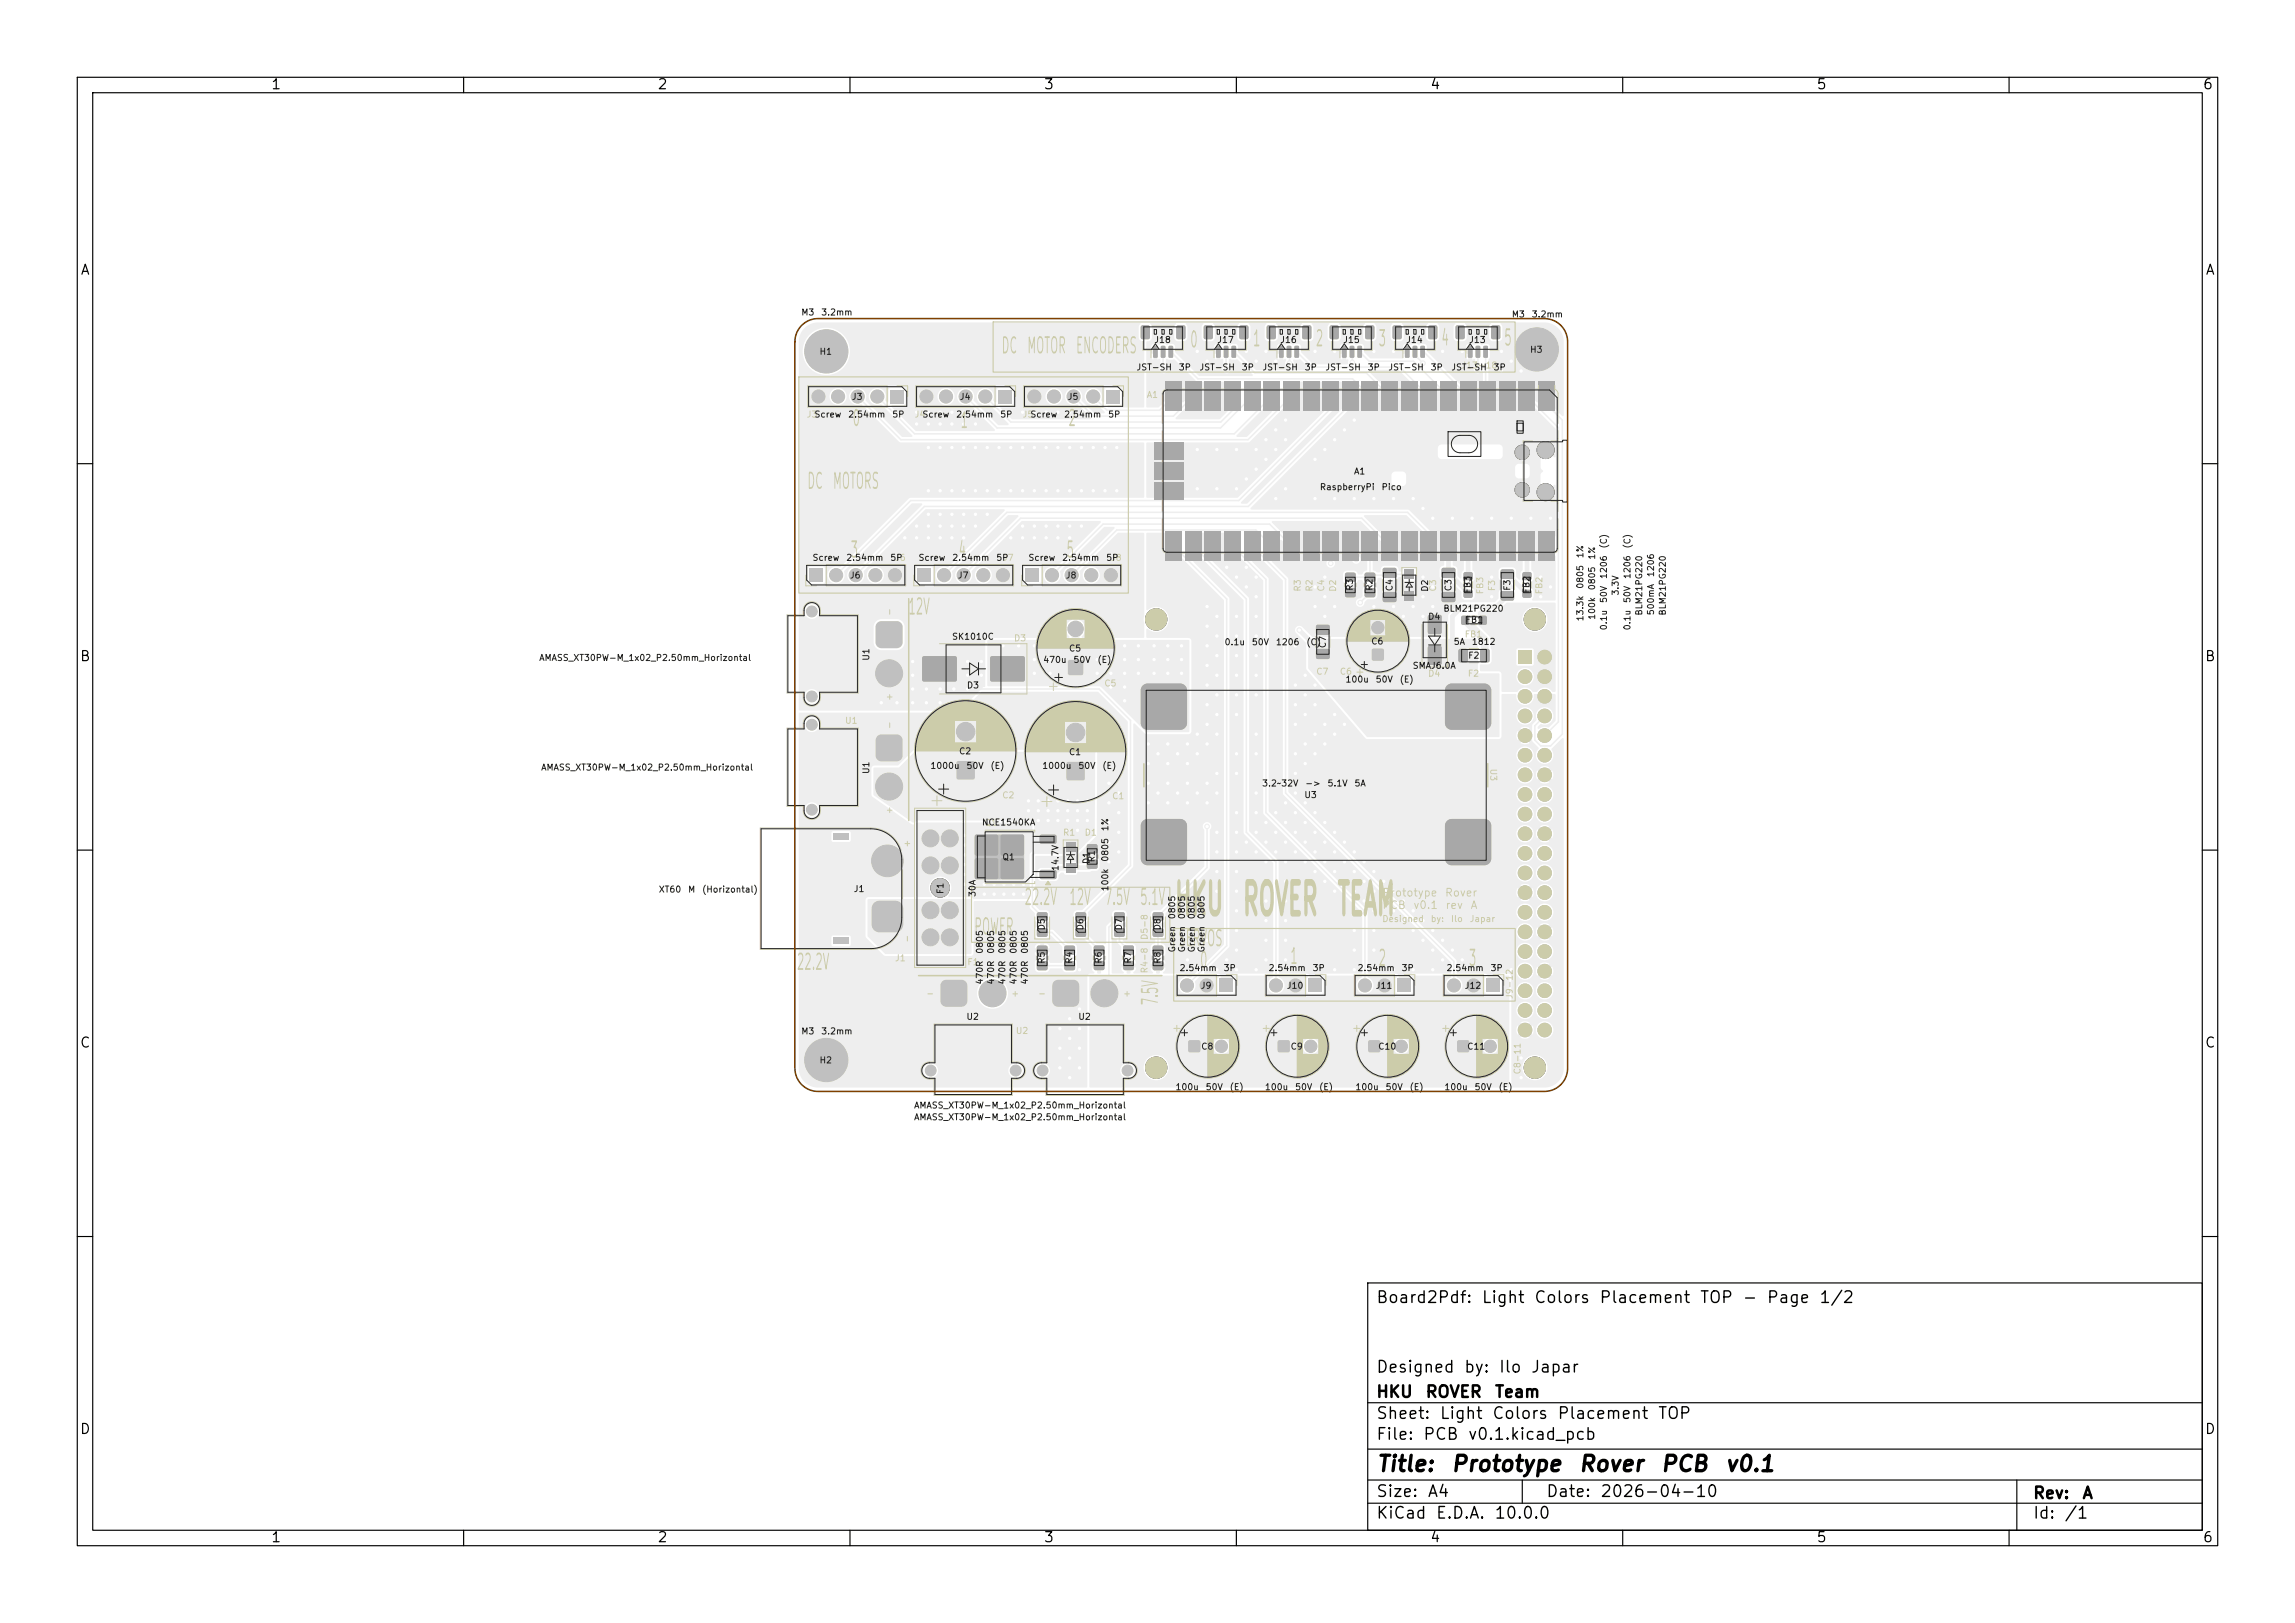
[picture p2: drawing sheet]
<svg xmlns="http://www.w3.org/2000/svg" width="297mm" height="210mm" viewBox="0 0 297 210" stroke-linecap="round" stroke-linejoin="round" font-family="sans-serif">
<defs><g id="words">
<g font-size="4" fill="#cca">
<text x="151.9" y="119.4">HKU</text>
<text x="160.7" y="119.4">ROVER TEAM</text>
</g>
<g font-size="2" fill="#cca">
<text x="129.5" y="46.2">DC MOTOR ENCODERS</text>
<text x="153.9" y="45.5">0</text>
<text x="162.1" y="45.3">1</text>
<text x="170.2" y="45.3">2</text>
<text x="178.3" y="45.3">3</text>
<text x="186.4" y="45.2">4</text>
<text x="194.6" y="45.2">5</text>
<text x="110.2" y="55.6">0</text>
<text x="124.2" y="55.9">1</text>
<text x="138.2" y="55.6">2</text>
<text x="104.4" y="63.8">DC MOTORS</text>
<text x="110" y="72.6">3</text>
<text x="124" y="72.6">4</text>
<text x="137.9" y="72.6">5</text>
<text x="117.5" y="80">12V</text>
<text x="132.5" y="117.6">22.2V</text>
<text x="138.3" y="117.6">12V</text>
<text x="142.9" y="117.6">7.5V 5.1V</text>
<text x="103" y="126">22.2V</text>
<text x="126" y="121.4">POWER</text>
<text x="152.4" y="122.9">SERVOS</text>
<text x="155.2" y="125.7">0</text>
<text x="166.9" y="125.2">1</text>
<text x="178.3" y="125.5">2</text>
<text x="190" y="125.5">3</text>
<text x="150.4" y="130.2" transform="rotate(-90 150.4 130.2)">7.5V</text>
</g>
<g font-size="2">
<text x="178" y="190.9">Title:</text>
<text x="187.7" y="190.9">Prototype</text>
<text x="204.2" y="190.9">Rover</text>
<text x="214.8" y="190.9">PCB</text>
<text x="223.1" y="190.9">v0.1</text>
</g>
<g font-size="1.5">
<text x="178" y="169">Board2Pdf:</text>
<text x="191.7" y="169">Light</text>
<text x="198.4" y="169">Colors</text>
<text x="206.9" y="169">Placement</text>
<text x="219.9" y="169">TOP</text>
<text x="225.4" y="169">-</text>
<text x="228.5" y="169">Page</text>
<text x="235.3" y="169">1/2</text>
<text x="178" y="178">Designed</text>
<text x="189.4" y="178">by:</text>
<text x="193.9" y="178">Ilo</text>
<text x="198" y="178">Japar</text>
<text x="178" y="184">Sheet:</text>
<text x="178" y="181.2">HKU</text>
<text x="184.4" y="181.2">ROVER</text>
<text x="186.2" y="184">Light</text>
<text x="193" y="184">Colors</text>
<text x="193.3" y="181.2">Team</text>
<text x="201.5" y="184">Placement</text>
<text x="214.5" y="184">TOP</text>
<text x="178" y="186.7">File:</text>
<text x="184.1" y="186.7">PCB</text>
<text x="189.9" y="186.7">v0.1.kicad_pcb</text>
<text x="178" y="196.9">KiCad</text>
<text x="178" y="194.1">Size:</text>
<text x="184.7" y="194.1">A4</text>
<text x="185.7" y="196.9">E.D.A.</text>
<text x="193.3" y="196.9">10.0.0</text>
<text x="200" y="194.1">Date:</text>
<text x="207" y="194.1">2026-04-10</text>
<text x="263" y="194.3">Rev:</text>
<text x="263" y="196.9">Id:</text>
<text x="267.1" y="196.9">/1</text>
<text x="269.4" y="194.3">A</text>
</g>
<g font-size="1.3">
<text x="35" y="11.9">1</text>
<text x="85" y="11.9">2</text>
<text x="135" y="11.9">3</text>
<text x="185" y="11.9">4</text>
<text x="235" y="11.9">5</text>
<text x="285" y="11.9">6</text>
<text x="10.3" y="35.9">A</text>
<text x="285.4" y="35.9">A</text>
<text x="10.3" y="85.9">B</text>
<text x="285.3" y="85.9">B</text>
<text x="10.3" y="135.9">C</text>
<text x="285.3" y="135.9">C</text>
<text x="10.3" y="185.9">D</text>
<text x="285.3" y="185.9">D</text>
<text x="35" y="199.9">1</text>
<text x="85" y="199.9">2</text>
<text x="135" y="199.9">3</text>
<text x="185" y="199.9">4</text>
<text x="235" y="199.9">5</text>
<text x="285" y="199.9">6</text>
</g>
<g font-size="1" fill="#cca">
<text x="178.8" y="116.3">Prototype</text>
<text x="178.8" y="117.9">PCB</text>
<text x="182.8" y="117.9">v0.1</text>
<text x="186.9" y="116.3">Rover</text>
<text x="187" y="117.9">rev</text>
<text x="190.2" y="117.9">A</text>
</g>
<g font-size=".8" fill="#222">
<text x="103.6" y="41">M3</text>
<text x="106.2" y="41">3.2mm</text>
<text x="195.6" y="41.3">M3</text>
<text x="198.2" y="41.3">3.2mm</text>
<text x="106" y="46.1">H1</text>
<text x="149.3" y="44.6">J18</text>
<text x="157.5" y="44.6">J17</text>
<text x="165.6" y="44.6">J16</text>
<text x="173.8" y="44.6">J15</text>
<text x="181.9" y="44.6">J14</text>
<text x="190.1" y="44.6">J13</text>
<text x="197.9" y="45.8">H3</text>
<text x="110.2" y="51.9">J3</text>
<text x="124.1" y="51.9">J4</text>
<text x="138.1" y="51.9">J5</text>
<text x="147" y="48.1">JST-SH</text>
<text x="152.5" y="48.1">3P</text>
<text x="155.2" y="48.1">JST-SH</text>
<text x="160.6" y="48.1">3P</text>
<text x="163.3" y="48.1">JST-SH</text>
<text x="168.8" y="48.1">3P</text>
<text x="171.4" y="48.1">JST-SH</text>
<text x="176.9" y="48.1">3P</text>
<text x="179.6" y="48.1">JST-SH</text>
<text x="185.1" y="48.1">3P</text>
<text x="187.7" y="48.1">JST-SH</text>
<text x="193.2" y="48.1">3P</text>
<text x="105.3" y="54.2">Screw</text>
<text x="109.7" y="54.2">2.54mm</text>
<text x="115.4" y="54.2">5P</text>
<text x="119.3" y="54.2">Screw</text>
<text x="123.7" y="54.2">2.54mm</text>
<text x="129.4" y="54.2">5P</text>
<text x="133.3" y="54.2">Screw</text>
<text x="137.6" y="54.2">2.54mm</text>
<text x="143.3" y="54.2">5P</text>
<text x="170.7" y="63.6">RaspberryPi</text>
<text x="175.2" y="61.6">A1</text>
<text x="178.7" y="63.6">Pico</text>
<text x="208.1" y="71" transform="rotate(-90 208.1 71)">(C)</text>
<text x="211.2" y="71" transform="rotate(-90 211.2 71)">(C)</text>
<text x="105.1" y="72.8">Screw</text>
<text x="109.4" y="72.8">2.54mm</text>
<text x="109.9" y="75">J6</text>
<text x="115.1" y="72.8">5P</text>
<text x="118.8" y="72.8">Screw</text>
<text x="123.2" y="72.8">2.54mm</text>
<text x="123.9" y="75">J7</text>
<text x="128.9" y="72.8">5P</text>
<text x="133" y="72.8">Screw</text>
<text x="137.4" y="72.8">2.54mm</text>
<text x="137.9" y="75">J8</text>
<text x="143.1" y="72.8">5P</text>
<text x="175.3" y="76.5" transform="rotate(-90 175.3 76.5)">R3</text>
<text x="177.8" y="76.5" transform="rotate(-90 177.8 76.5)">R2</text>
<text x="180.4" y="76.6" transform="rotate(-90 180.4 76.6)">C4</text>
<text x="185" y="76.6" transform="rotate(-90 185 76.6)">D2</text>
<text x="188" y="76.6" transform="rotate(-90 188 76.6)">C3</text>
<text x="190.5" y="76.9" transform="rotate(-90 190.5 76.9)">FB3</text>
<text x="195.7" y="76.5" transform="rotate(-90 195.7 76.5)">F3</text>
<text x="198.1" y="76.9" transform="rotate(-90 198.1 76.9)">FB2</text>
<text x="205.1" y="76.3" transform="rotate(-90 205.1 76.3)">0805</text>
<text x="205.1" y="72.3" transform="rotate(-90 205.1 72.3)">1%</text>
<text x="206.6" y="76.4" transform="rotate(-90 206.6 76.4)">0805</text>
<text x="206.6" y="72.5" transform="rotate(-90 206.6 72.5)">1%</text>
<text x="208.1" y="75" transform="rotate(-90 208.1 75)">1206</text>
<text x="209.7" y="77.1" transform="rotate(-90 209.7 77.1)">3.3V</text>
<text x="211.2" y="75" transform="rotate(-90 211.2 75)">1206</text>
<text x="214.2" y="74.7" transform="rotate(-90 214.2 74.7)">1206</text>
<text x="123.1" y="83">SK1010C</text>
<text x="158.4" y="83.7">0.1u</text>
<text x="161.9" y="83.7">50V</text>
<text x="165" y="83.7">1206</text>
<text x="169" y="83.7">(C)</text>
<text x="171.8" y="83.9" transform="rotate(-90 171.8 83.9)">C7</text>
<text x="177.4" y="83.6">C6</text>
<text x="184.7" y="80.4">D4</text>
<text x="186.7" y="79.3">BLM21PG220</text>
<text x="188.1" y="83.6">5A</text>
<text x="189.6" y="80.8">FB1</text>
<text x="190.4" y="83.6">1812</text>
<text x="205.1" y="80.5" transform="rotate(-90 205.1 80.5)">13.3k</text>
<text x="206.6" y="80.3" transform="rotate(-90 206.6 80.3)">100k</text>
<text x="208.1" y="81.6" transform="rotate(-90 208.1 81.6)">0.1u</text>
<text x="208.1" y="78.1" transform="rotate(-90 208.1 78.1)">50V</text>
<text x="211.2" y="81.6" transform="rotate(-90 211.2 81.6)">0.1u</text>
<text x="211.2" y="78.1" transform="rotate(-90 211.2 78.1)">50V</text>
<text x="212.7" y="79.7" transform="rotate(-90 212.7 79.7)">BLM21PG220</text>
<text x="214.2" y="79.7" transform="rotate(-90 214.2 79.7)">500mA</text>
<text x="215.8" y="79.7" transform="rotate(-90 215.8 79.7)">BLM21PG220</text>
<text x="69.7" y="85.7">AMASS_XT30PW-M_1x02_P2.50mm_Horizontal</text>
<text x="112.7" y="85.6" transform="rotate(-90 112.7 85.6)">U1</text>
<text x="125.1" y="89.3">D3</text>
<text x="134.9" y="86">470u</text>
<text x="138.3" y="84.5">C5</text>
<text x="138.8" y="86">50V</text>
<text x="142" y="86">(E)</text>
<text x="174" y="88.5">100u</text>
<text x="178" y="88.5">50V</text>
<text x="181.1" y="88.5">(E)</text>
<text x="182.7" y="86.7">SMAJ6.0A</text>
<text x="189.9" y="85.4">F2</text>
<text x="70" y="99.9">AMASS_XT30PW-M_1x02_P2.50mm_Horizontal</text>
<text x="112.7" y="100.2" transform="rotate(-90 112.7 100.2)">U1</text>
<text x="120.3" y="99.7">1000u</text>
<text x="124" y="97.8">C2</text>
<text x="125" y="99.7">50V</text>
<text x="128.1" y="99.7">(E)</text>
<text x="134.8" y="99.7">1000u</text>
<text x="138.3" y="97.9">C1</text>
<text x="139.5" y="99.7">50V</text>
<text x="142.6" y="99.7">(E)</text>
<text x="163.3" y="102">3.2~32V</text>
<text x="168.8" y="102">-&gt;</text>
<text x="171.7" y="102">5.1V</text>
<text x="175.2" y="102">5A</text>
<text x="127" y="107">NCE1540KA</text>
<text x="143.6" y="107.6" transform="rotate(-90 143.6 107.6)">1%</text>
<text x="168.7" y="103.5">U3</text>
<text x="129.7" y="111.5">Q1</text>
<text x="137.2" y="112.8" transform="rotate(-90 137.2 112.8)">14.7V</text>
<text x="141.2" y="111.9" transform="rotate(-90 141.2 111.9)">D1</text>
<text x="141.9" y="111.6" transform="rotate(-90 141.9 111.6)">R1</text>
<text x="143.6" y="111.6" transform="rotate(-90 143.6 111.6)">0805</text>
<text x="85.2" y="115.7">XT60</text>
<text x="89" y="115.7">M</text>
<text x="90.8" y="115.7">(Horizontal)</text>
<text x="110.4" y="115.6">J1</text>
<text x="122.3" y="115.8" transform="rotate(-90 122.3 115.8)">F1</text>
<text x="126.4" y="116.1" transform="rotate(-90 126.4 116.1)">30A</text>
<text x="143.6" y="115.4" transform="rotate(-90 143.6 115.4)">100k</text>
<text x="152.3" y="119" transform="rotate(-90 152.3 119)">0805</text>
<text x="153.5" y="119" transform="rotate(-90 153.5 119)">0805</text>
<text x="154.8" y="119" transform="rotate(-90 154.8 119)">0805</text>
<text x="156.1" y="119" transform="rotate(-90 156.1 119)">0805</text>
<text x="127.4" y="123.5" transform="rotate(-90 127.4 123.5)">0805</text>
<text x="128.8" y="123.5" transform="rotate(-90 128.8 123.5)">0805</text>
<text x="130.3" y="123.5" transform="rotate(-90 130.3 123.5)">0805</text>
<text x="131.8" y="123.5" transform="rotate(-90 131.8 123.5)">0805</text>
<text x="133.2" y="123.5" transform="rotate(-90 133.2 123.5)">0805</text>
<text x="135.4" y="124.8" transform="rotate(-90 135.4 124.8)">R5</text>
<text x="135.4" y="120.5" transform="rotate(-90 135.4 120.5)">D5</text>
<text x="138.9" y="124.8" transform="rotate(-90 138.9 124.8)">R4</text>
<text x="140.4" y="120.5" transform="rotate(-90 140.4 120.5)">D6</text>
<text x="142.8" y="124.8" transform="rotate(-90 142.8 124.8)">R6</text>
<text x="145.4" y="120.5" transform="rotate(-90 145.4 120.5)">D7</text>
<text x="146.6" y="124.8" transform="rotate(-90 146.6 124.8)">R7</text>
<text x="150.4" y="124.8" transform="rotate(-90 150.4 124.8)">R8</text>
<text x="150.4" y="120.5" transform="rotate(-90 150.4 120.5)">D8</text>
<text x="152.3" y="123.3" transform="rotate(-90 152.3 123.3)">Green</text>
<text x="152.6" y="125.8">2.54mm</text>
<text x="153.5" y="123.3" transform="rotate(-90 153.5 123.3)">Green</text>
<text x="154.8" y="123.3" transform="rotate(-90 154.8 123.3)">Green</text>
<text x="156.1" y="123.3" transform="rotate(-90 156.1 123.3)">Green</text>
<text x="158.3" y="125.8">3P</text>
<text x="164.1" y="125.8">2.54mm</text>
<text x="169.8" y="125.8">3P</text>
<text x="175.6" y="125.8">2.54mm</text>
<text x="181.3" y="125.8">3P</text>
<text x="187.1" y="125.8">2.54mm</text>
<text x="192.8" y="125.8">3P</text>
<text x="127.4" y="127.5" transform="rotate(-90 127.4 127.5)">470R</text>
<text x="128.8" y="127.5" transform="rotate(-90 128.8 127.5)">470R</text>
<text x="130.3" y="127.5" transform="rotate(-90 130.3 127.5)">470R</text>
<text x="131.8" y="127.5" transform="rotate(-90 131.8 127.5)">470R</text>
<text x="133.2" y="127.5" transform="rotate(-90 133.2 127.5)">470R</text>
<text x="155.3" y="128.1">J9</text>
<text x="166.5" y="128.1">J10</text>
<text x="178" y="128.1">J11</text>
<text x="189.5" y="128.1">J12</text>
<text x="103.6" y="134">M3</text>
<text x="106" y="137.8">H2</text>
<text x="106.2" y="134">3.2mm</text>
<text x="125" y="132.1">U2</text>
<text x="139.5" y="132.1">U2</text>
<text x="155.4" y="136">C8</text>
<text x="167" y="136">C9</text>
<text x="178.3" y="136">C10</text>
<text x="189.8" y="136">C11</text>
<text x="118.2" y="143.6">AMASS_XT30PW-M_1x02_P2.50mm_Horizontal</text>
<text x="152" y="141.3">100u</text>
<text x="156" y="141.3">50V</text>
<text x="159.1" y="141.3">(E)</text>
<text x="163.6" y="141.3">100u</text>
<text x="167.5" y="141.3">50V</text>
<text x="170.6" y="141.3">(E)</text>
<text x="175.3" y="141.3">100u</text>
<text x="179.2" y="141.3">50V</text>
<text x="182.3" y="141.3">(E)</text>
<text x="186.8" y="141.3">100u</text>
<text x="190.8" y="141.3">50V</text>
<text x="193.9" y="141.3">(E)</text>
<text x="118.2" y="145.2">AMASS_XT30PW-M_1x02_P2.50mm_Horizontal</text>
</g>
<g font-size=".8" fill="#cca">
<text x="189" y="47.9">J13-18</text>
<text x="148.3" y="51.7">A1</text>
<text x="104.3" y="54.2">J3</text>
<text x="118.3" y="54.2">J4</text>
<text x="132.3" y="54.2">J5</text>
<text x="115.8" y="72.8">J6</text>
<text x="129.7" y="72.8">J7</text>
<text x="143.7" y="72.8">J8</text>
<text x="168.5" y="76.6" transform="rotate(-90 168.5 76.6)">R3</text>
<text x="170" y="76.6" transform="rotate(-90 170 76.6)">R2</text>
<text x="171.6" y="76.6" transform="rotate(-90 171.6 76.6)">C4</text>
<text x="173.1" y="76.6" transform="rotate(-90 173.1 76.6)">D2</text>
<text x="186" y="76.6" transform="rotate(-90 186 76.6)">C3</text>
<text x="192.1" y="77" transform="rotate(-90 192.1 77)">FB3</text>
<text x="193.7" y="76.6" transform="rotate(-90 193.7 76.6)">F3</text>
<text x="199.8" y="77" transform="rotate(-90 199.8 77)">FB2</text>
<text x="115.7" y="79.8" transform="rotate(-90 115.7 79.8)">-</text>
<text x="131.2" y="83.2">D3</text>
<text x="189.5" y="82.7">FB1</text>
<text x="142.8" y="89">C5</text>
<text x="170.3" y="87.5">C7</text>
<text x="173.3" y="87.5">C6</text>
<text x="184.7" y="87.7">D4</text>
<text x="189.9" y="87.7">F2</text>
<text x="109.3" y="93.8">U1</text>
<text x="115.7" y="94.4" transform="rotate(-90 115.7 94.4)">-</text>
<text x="115.7" y="90.8" transform="rotate(-90 115.7 90.8)">+</text>
<text x="192.7" y="99.4" transform="rotate(90 192.7 99.4)">U3</text>
<text x="115.7" y="105.4" transform="rotate(-90 115.7 105.4)">+</text>
<text x="127.3" y="107.1">Q1</text>
<text x="129.6" y="103.5">C2</text>
<text x="143.9" y="103.6">C1</text>
<text x="118" y="109.7" transform="rotate(-90 118 109.7)">+</text>
<text x="137.5" y="108.3">R1</text>
<text x="140.3" y="108.3">D1</text>
<text x="178.8" y="119.5">Designed</text>
<text x="185.1" y="119.5">by:</text>
<text x="187.7" y="119.5">Ilo</text>
<text x="190.1" y="119.5">Japar</text>
<text x="115.8" y="124.6">J1</text>
<text x="118" y="122" transform="rotate(-90 118 122)">-</text>
<text x="125.1" y="125.1">F1</text>
<text x="148.7" y="121.7" transform="rotate(-90 148.7 121.7)">D5-8</text>
<text x="119.8" y="129.1">-</text>
<text x="130.8" y="129.1">+</text>
<text x="134.3" y="129.1">-</text>
<text x="145.3" y="129.1">+</text>
<text x="148.7" y="126" transform="rotate(-90 148.7 126)">R4-8</text>
<text x="196" y="129.3" transform="rotate(-90 196 129.3)">J9-12</text>
<text x="131.4" y="134">U2</text>
<text x="197" y="139.1" transform="rotate(-90 197 139.1)">C8-11</text>
</g>
</g></defs>
<path d="M196.5 84.1h1.7v1.8h-1.7z" fill="#eee"/>
<g fill="#eee" stroke="#eee" stroke-width=".13">
<circle cx="199.9" cy="85" r=".87"/>
<circle cx="197.4" cy="87.6" r=".87"/>
<circle cx="199.9" cy="87.6" r=".87"/>
<circle cx="197.4" cy="90.1" r=".87"/>
<circle cx="199.9" cy="90.1" r=".87"/>
<circle cx="197.4" cy="92.6" r=".87"/>
<circle cx="199.9" cy="92.6" r=".87"/>
<circle cx="197.4" cy="95.2" r=".87"/>
<circle cx="199.9" cy="95.2" r=".87"/>
<circle cx="197.4" cy="97.7" r=".87"/>
<circle cx="199.9" cy="97.7" r=".87"/>
<circle cx="197.4" cy="100.3" r=".87"/>
<circle cx="199.9" cy="100.3" r=".87"/>
<circle cx="197.4" cy="102.8" r=".87"/>
<circle cx="199.9" cy="102.8" r=".87"/>
<circle cx="197.4" cy="105.3" r=".87"/>
<circle cx="199.9" cy="105.3" r=".87"/>
<circle cx="197.4" cy="107.9" r=".87"/>
<circle cx="199.9" cy="107.9" r=".87"/>
<circle cx="197.4" cy="110.4" r=".87"/>
<circle cx="199.9" cy="110.4" r=".87"/>
<circle cx="197.4" cy="113" r=".87"/>
<circle cx="199.9" cy="113" r=".87"/>
<circle cx="197.4" cy="115.5" r=".87"/>
<circle cx="199.9" cy="115.5" r=".87"/>
<circle cx="197.4" cy="118" r=".87"/>
<circle cx="199.9" cy="118" r=".87"/>
<circle cx="197.4" cy="120.6" r=".87"/>
<circle cx="199.9" cy="120.6" r=".87"/>
<circle cx="197.4" cy="123.1" r=".87"/>
<circle cx="199.9" cy="123.1" r=".87"/>
<circle cx="197.4" cy="125.7" r=".87"/>
<circle cx="199.9" cy="125.7" r=".87"/>
<circle cx="197.4" cy="128.2" r=".87"/>
<circle cx="199.9" cy="128.2" r=".87"/>
<circle cx="197.4" cy="130.7" r=".87"/>
<circle cx="199.9" cy="130.7" r=".87"/>
<circle cx="197.4" cy="133.3" r=".87"/>
<circle cx="199.9" cy="133.3" r=".87"/>
</g>
<path d="M153.8 134.7l.2-.1 1.3 .1 .1 .1-.1 1.3-.2 .1-1.3-.1v-.2z" fill="#eee"/>
<circle cx="158.1" cy="135.4" r=".8" fill="#eee" stroke="#eee" stroke-width=".13"/>
<path d="M104.8 73.6h1.7v1.7h-1.7z" fill="#eee"/>
<g fill="#eee" stroke="#eee" stroke-width=".13">
<circle cx="108.2" cy="74.4" r=".85"/>
<circle cx="110.7" cy="74.4" r=".85"/>
<circle cx="113.3" cy="74.4" r=".85"/>
<circle cx="115.8" cy="74.4" r=".85"/>
</g>
<g fill="#eee">
<path d="M187.3 88.7l.3-.2 .3-.1h4.2a.9 .9 0 0 1 .9 .9v4.2a.9 .9 0 0 1-.9 .9h-4.2a.9 .9 0 0 1-.9-.9v-4.2l.1-.3z"/>
<path d="M187.3 106.2l.3-.2h.3h4.2a.9 .9 0 0 1 .9 .9v4.2a.9 .9 0 0 1-.9 .9h-4.2a.9 .9 0 0 1-.9-.9v-4.2l.1-.4z"/>
<path d="M147.9 106.2l.3-.2h.3h4.2a.9 .9 0 0 1 .9 .9v4.2a.9 .9 0 0 1-.9 .9h-4.2a.9 .9 0 0 1-.9-.9v-4.2l.1-.4z"/>
<path d="M147.9 88.7l.3-.2 .3-.1h4.2a.9 .9 0 0 1 .9 .9v4.2a.9 .9 0 0 1-.9 .9h-4.2a.9 .9 0 0 1-.9-.9v-4.2l.1-.3z"/>
<path d="M134.2 122.4h.2h1.1l.1 .2-.1 .9-.2 .1-1.1-.1v-.2z"/>
<path d="M134.2 124.4h.2h1.1l.1 .2-.1 .9-.2 .1-1.1-.1v-.2z"/>
<path d="M128.2 85l.2-.1h4l.2 .1v.1v2.8v.2l-.2 .1h-4l-.2-.1-.1-.2v-2.8z"/>
<path d="M119.4 85l.2-.1h4l.2 .1v.1v2.8v.2l-.2 .1h-4l-.2-.1-.1-.2v-2.8z"/>
<path d="M192.4 126.7h1.7v1.7h-1.7z"/>
</g>
<g fill="#eee" stroke="#eee" stroke-width=".13">
<circle cx="190.7" cy="127.5" r=".85"/>
<circle cx="188.2" cy="127.5" r=".85"/>
</g>
<g fill="#eee">
<path d="M190 44.8l.4-.1 .2 .1v1.3l-.1 .2h-.4l-.1-.1z"/>
<path d="M191 44.8l.4-.1 .2 .1v1.3l-.1 .2h-.4l-.1-.1z"/>
<path d="M192 44.8l.4-.1 .2 .1v1.3l-.1 .2h-.4l-.1-.1z"/>
<path d="M188.4 42.2l.9-.1 .2 .2 .1 1.3-.2 .3h-.8l-.2-.2v-1.4z"/>
<path d="M193 42.2l.9-.1 .2 .2 .1 1.3-.2 .3h-.8l-.2-.2v-1.4z"/>
<path d="M189.5 76.4l.1-.1 .9 .1 .1 .2-.1 .7-.2 .1-.8-.1-.1-.2z"/>
<path d="M189.5 74.1l.1-.1 .9 .1 .1 .2-.1 .7-.2 .1-.8-.1-.1-.2z"/>
<path d="M134.6 112.6h.2h1.8l.1 .2v.8l-.2 .2-1.8-.1-.2-.2z"/>
<path d="M126.2 108.1l.2-.1h5.9l.2 .1v.1v5.3v.2l-.2 .1h-5.9l-.2-.1-.1-.2v-5.3z"/>
<path d="M134.6 108.1l.2-.1h1.8l.1 .2v.8l-.2 .2h-1.8l-.2-.3z"/>
</g>
<g fill="#eee" stroke="#eee" stroke-width=".13">
<circle cx="131.4" cy="138.5" r=".7"/>
<circle cx="120.4" cy="138.5" r=".7"/>
</g>
<path d="M121.9 127.1l.2-.3h.4h1.9l.5 .1 .2 .3 .1 .3v2l-.2 .5-.3 .2-.3 .1h-1.9l-.5-.2-.2-.3-.1-.3v-2z" fill="#eee"/>
<circle cx="128.4" cy="128.5" r="1.75" fill="#eee" stroke="#eee" stroke-width=".13"/>
<g fill="#eee">
<path d="M176.7 76.2l.1-.1 1.1 .1 .1 .1-.1 .9-.2 .1-1-.1-.1-.2z"/>
<path d="M176.7 74.2l.1-.1 1.1 .1 .1 .1-.1 .9-.2 .1-1-.1-.1-.2z"/>
<path d="M132.8 73.6h1.7v1.7h-1.7z"/>
</g>
<g fill="#eee" stroke="#eee" stroke-width=".13">
<circle cx="136.1" cy="74.4" r=".85"/>
<circle cx="138.7" cy="74.4" r=".85"/>
<circle cx="141.2" cy="74.4" r=".85"/>
<circle cx="143.8" cy="74.4" r=".85"/>
</g>
<path d="M180.9 126.7h1.7v1.7h-1.7z" fill="#eee"/>
<g fill="#eee" stroke="#eee" stroke-width=".13">
<circle cx="179.2" cy="127.5" r=".85"/>
<circle cx="176.6" cy="127.5" r=".85"/>
</g>
<g fill="#eee">
<path d="M179 73.5h.2h1.5v.2v1l-.2 .1-1.5-.1-.1-.2z"/>
<path d="M179 76.7l.2-.1 1.5 .1v.1v1l-.2 .1-1.5-.1-.1-.1z"/>
<path d="M173.7 44.8l.4-.1 .2 .1v1.3l-.1 .2h-.4l-.1-.1z"/>
<path d="M174.7 44.8l.4-.1 .2 .1v1.3l-.1 .2h-.4l-.1-.1z"/>
<path d="M175.7 44.8l.4-.1 .2 .1v1.3l-.1 .2h-.4l-.1-.1z"/>
<path d="M172.1 42.2l.9-.1 .2 .2 .1 1.3-.2 .3h-.8l-.2-.2v-1.4z"/>
<path d="M176.7 42.2l.9-.1 .2 .2 .1 1.3-.2 .3h-.8l-.2-.2v-1.4z"/>
<path d="M170.4 84h.1h1.5l.1 .2-.1 1-.2 .1-1.4-.1-.1-.2z"/>
<path d="M170.4 80.9l.1-.1 1.5 .1 .1 .2-.1 1-.2 .1-1.4-.1-.1-.2z"/>
<path d="M186.6 73.5h.2h1.5l.1 .2-.1 1-.2 .1-1.5-.1v-.2z"/>
<path d="M186.6 76.7l.2-.1 1.5 .1 .1 .1-.1 1-.2 .1-1.5-.1v-.1z"/>
<path d="M137.8 124.4h.2h1.1v.2v.9l-.2 .1-1.1-.1-.1-.2z"/>
<path d="M137.8 122.4h.2h1.1v.2v.9l-.2 .1-1.1-.1-.1-.2z"/>
<path d="M199.4 49.7h1.4l.1 .1v2.3a.8 .8 0 0 1-.7 .8 .8 .8 0 0 1-.8-.8v-2.2z"/>
<path d="M197 50a.8 .8 0 0 1 .9-.3 .8 .8 0 0 1 .5 .8v1.6a.8 .8 0 0 1-.8 .8 .8 .8 0 0 1-.8-.8v-1.6z"/>
<path d="M194.6 49.9a.8 .8 0 0 1 .8-.2 .8 .8 0 0 1 .5 .8l-.1 2.3-.1 .1-1.3-.1-.1-.1v-2.3z"/>
<path d="M191.9 50a.8 .8 0 0 1 .9-.3 .8 .8 0 0 1 .5 .8v1.6a.8 .8 0 0 1-.8 .8 .8 .8 0 0 1-.8-.8v-1.6z"/>
<path d="M189.4 50a.8 .8 0 0 1 .9-.3 .8 .8 0 0 1 .5 .8v1.6a.8 .8 0 0 1-.8 .8 .8 .8 0 0 1-.8-.8v-1.6z"/>
<path d="M186.8 50a.8 .8 0 0 1 .9-.3 .8 .8 0 0 1 .6 .8v1.6a.8 .8 0 0 1-.8 .8 .8 .8 0 0 1-.8-.8v-1.6z"/>
<path d="M184.3 50a.8 .8 0 0 1 .9-.3 .8 .8 0 0 1 .5 .8v1.6a.8 .8 0 0 1-.8 .8 .8 .8 0 0 1-.8-.8v-1.6z"/>
<path d="M181.9 49.9a.8 .8 0 0 1 .8-.2 .8 .8 0 0 1 .5 .8l-.1 2.3-.1 .1-1.3-.1-.1-.1v-2.3z"/>
<path d="M179.2 50a.8 .8 0 0 1 .9-.3 .8 .8 0 0 1 .5 .8v1.6a.8 .8 0 0 1-.8 .8 .8 .8 0 0 1-.8-.8v-1.6z"/>
<path d="M176.7 50a.8 .8 0 0 1 .9-.3 .8 .8 0 0 1 .5 .8v1.6a.8 .8 0 0 1-.8 .8 .8 .8 0 0 1-.8-.8v-1.6z"/>
<path d="M174.1 50a.8 .8 0 0 1 .9-.3 .8 .8 0 0 1 .6 .8v1.6a.8 .8 0 0 1-.8 .8 .8 .8 0 0 1-.8-.8v-1.6z"/>
<path d="M171.6 50a.8 .8 0 0 1 .9-.3 .8 .8 0 0 1 .5 .8v1.6a.8 .8 0 0 1-.8 .8 .8 .8 0 0 1-.8-.8v-1.6z"/>
<path d="M169.2 49.9a.8 .8 0 0 1 .8-.2 .8 .8 0 0 1 .5 .8l-.1 2.3-.1 .1-1.3-.1-.1-.1v-2.3z"/>
<path d="M166.5 50a.8 .8 0 0 1 .9-.3 .8 .8 0 0 1 .5 .8v1.6a.8 .8 0 0 1-.8 .8 .8 .8 0 0 1-.8-.8v-1.6z"/>
<path d="M164 50a.8 .8 0 0 1 .9-.3 .8 .8 0 0 1 .5 .8v1.6a.8 .8 0 0 1-.8 .8 .8 .8 0 0 1-.8-.8v-1.6z"/>
<path d="M161.4 50a.8 .8 0 0 1 .9-.3 .8 .8 0 0 1 .6 .8v1.6a.8 .8 0 0 1-.8 .8 .8 .8 0 0 1-.8-.8v-1.6z"/>
<path d="M158.9 50a.8 .8 0 0 1 .9-.3 .8 .8 0 0 1 .5 .8v1.6a.8 .8 0 0 1-.8 .8 .8 .8 0 0 1-.8-.8v-1.6z"/>
<path d="M156.4 50a.8 .8 0 0 1 .8-.3 .8 .8 0 0 1 .6 .8l-.1 2.3-.1 .1h-1.3l-.1-.2v-2.2z"/>
<path d="M153.8 50a.8 .8 0 0 1 .9-.3 .8 .8 0 0 1 .5 .8v1.6a.8 .8 0 0 1-.8 .8 .8 .8 0 0 1-.8-.8v-1.6z"/>
<path d="M151.3 50a.8 .8 0 0 1 .9-.3 .8 .8 0 0 1 .5 .8v1.6a.8 .8 0 0 1-.8 .8 .8 .8 0 0 1-.8-.8v-1.6z"/>
<path d="M151.3 69.4a.8 .8 0 0 1 .9-.3 .8 .8 0 0 1 .5 .8v1.6a.8 .8 0 0 1-.8 .8 .8 .8 0 0 1-.8-.8v-1.6z"/>
<path d="M153.8 69.4a.8 .8 0 0 1 .9-.3 .8 .8 0 0 1 .5 .8v1.6a.8 .8 0 0 1-.8 .8 .8 .8 0 0 1-.8-.8v-1.6z"/>
<path d="M156.2 69.1h.2h1.2h.1l.1 2.4a.8 .8 0 0 1-.9 .7 .8 .8 0 0 1-.7-.7z"/>
<path d="M158.9 69.4a.8 .8 0 0 1 .9-.3 .8 .8 0 0 1 .5 .8v1.6a.8 .8 0 0 1-.8 .8 .8 .8 0 0 1-.8-.8v-1.6z"/>
<path d="M161.4 69.4a.8 .8 0 0 1 .9-.3 .8 .8 0 0 1 .6 .8v1.6a.8 .8 0 0 1-.8 .8 .8 .8 0 0 1-.8-.8v-1.6z"/>
<path d="M164 69.4a.8 .8 0 0 1 .9-.3 .8 .8 0 0 1 .5 .8v1.6a.8 .8 0 0 1-.8 .8 .8 .8 0 0 1-.8-.8v-1.6z"/>
<path d="M166.5 69.4a.8 .8 0 0 1 .9-.3 .8 .8 0 0 1 .5 .8v1.6a.8 .8 0 0 1-.8 .8 .8 .8 0 0 1-.8-.8v-1.6z"/>
<path d="M169 69.1h1.3h.1l.1 2.4a.8 .8 0 0 1-.8 .8 .8 .8 0 0 1-.8-.8v-2.2z"/>
<path d="M171.6 69.4a.8 .8 0 0 1 .9-.3 .8 .8 0 0 1 .5 .8v1.6a.8 .8 0 0 1-.8 .8 .8 .8 0 0 1-.8-.8v-1.6z"/>
<path d="M174.1 69.4a.8 .8 0 0 1 .9-.3 .8 .8 0 0 1 .6 .8v1.6a.8 .8 0 0 1-.8 .8 .8 .8 0 0 1-.8-.8v-1.6z"/>
<path d="M176.7 69.4a.8 .8 0 0 1 .9-.3 .8 .8 0 0 1 .5 .8v1.6a.8 .8 0 0 1-.8 .8 .8 .8 0 0 1-.8-.8v-1.6z"/>
<path d="M179.2 69.4a.8 .8 0 0 1 .9-.3 .8 .8 0 0 1 .5 .8v1.6a.8 .8 0 0 1-.8 .8 .8 .8 0 0 1-.8-.8v-1.6z"/>
<path d="M181.7 69.1h1.3h.1l.1 2.4a.8 .8 0 0 1-.8 .8 .8 .8 0 0 1-.8-.8v-2.2z"/>
<path d="M184.3 69.4a.8 .8 0 0 1 .9-.3 .8 .8 0 0 1 .5 .8v1.6a.8 .8 0 0 1-.8 .8 .8 .8 0 0 1-.8-.8v-1.6z"/>
<path d="M186.8 69.4a.8 .8 0 0 1 .9-.3 .8 .8 0 0 1 .6 .8v1.6a.8 .8 0 0 1-.8 .8 .8 .8 0 0 1-.8-.8v-1.6z"/>
<path d="M189.4 69.4a.8 .8 0 0 1 .9-.3 .8 .8 0 0 1 .5 .8v1.6a.8 .8 0 0 1-.8 .8 .8 .8 0 0 1-.8-.8v-1.6z"/>
<path d="M191.9 69.4a.8 .8 0 0 1 .9-.3 .8 .8 0 0 1 .5 .8v1.6a.8 .8 0 0 1-.8 .8 .8 .8 0 0 1-.8-.8v-1.6z"/>
<path d="M194.4 69.1h1.3h.1l.1 2.4a.8 .8 0 0 1-.8 .8 .8 .8 0 0 1-.8-.8v-2.2z"/>
<path d="M197 69.4a.8 .8 0 0 1 .9-.3 .8 .8 0 0 1 .5 .8v1.6a.8 .8 0 0 1-.8 .8 .8 .8 0 0 1-.8-.8v-1.6z"/>
<path d="M199.5 69.4a.8 .8 0 0 1 .9-.3 .8 .8 0 0 1 .6 .8v1.6a.8 .8 0 0 1-.8 .8 .8 .8 0 0 1-.8-.8v-1.6z"/>
<path d="M149.9 57.9l.4-.3h1.8a.8 .8 0 0 1 .8 .8 .8 .8 0 0 1-.8 .8h-1.6a.8 .8 0 0 1-.7-.4 .8 .8 0 0 1 .1-.9z"/>
<path d="M150 60.3l.5-.1h2.2l.2 .1v1.3l-.1 .1-2.3 .1a.8 .8 0 0 1-.8-.8l.1-.3z"/>
<path d="M149.9 63l.4-.3h1.8a.8 .8 0 0 1 .8 .8 .8 .8 0 0 1-.8 .8h-1.6a.8 .8 0 0 1-.7-.5 .8 .8 0 0 1 .1-.8z"/>
<path d="M149.2 124.4h.2h1.1l.1 .2-.1 .9-.2 .1-1.1-.1v-.2z"/>
<path d="M149.2 122.4h.2h1.1l.1 .2-.1 .9-.2 .1-1.1-.1v-.2z"/>
<path d="M194.3 76.5h.1h1.4l.1 .2v.9l-.2 .1h-1.3l-.2-.2z"/>
<path d="M194.3 73.7h.1h1.4l.1 .2v.9l-.2 .1h-1.3l-.2-.2z"/>
<path d="M123.8 98.5h.2h1.9h.2l.1 .2v1.9l-.1 .2-.2 .1h-1.9l-.2-.1v-.2v-1.9z"/>
</g>
<circle cx="125" cy="94.7" r="1.2" fill="#eee" stroke="#eee" stroke-width=".13"/>
<g fill="#eee">
<path d="M107.8 121.3h2v.9h-2z"/>
<path d="M107.8 107.8h2v.9h-2z"/>
<path d="M113.1 116.8l.5-.2 2.3-.1a1.03 1.03 0 0 1 1 1.1v2a1.03 1.03 0 0 1-1 1h-2.1a1.03 1.03 0 0 1-1-1v-2.2z"/>
</g>
<circle cx="114.8" cy="111.4" r="2.05" fill="#eee" stroke="#eee" stroke-width=".13"/>
<path d="M138.3 85.4h.1h1.5h.2l.1 .2v1.5l-.1 .2-.2 .1h-1.5l-.1-.1-.1-.2v-1.5z" fill="#eee"/>
<circle cx="139.2" cy="81.4" r="1" fill="#eee" stroke="#eee" stroke-width=".13"/>
<g fill="#eee">
<path d="M145.4 124.4l.2-.1 1.1 .1v.2v.9h-.2h-1.1l-.1-.2z"/>
<path d="M145.4 122.4l.2-.1 1.1 .1v.2v.9h-.2h-1.1l-.1-.2z"/>
</g>
<g fill="#eee" stroke="#eee" stroke-width=".13">
<circle cx="105.1" cy="104.8" r=".7"/>
<circle cx="105.1" cy="93.8" r=".7"/>
</g>
<path d="M113.5 95.3l.3-.2 .3-.1h1.9l.5 .2 .2 .3 .1 .3v2l-.2 .4-.2 .3h-.4h-1.9l-.5-.1-.2-.3-.1-.3v-2z" fill="#eee"/>
<circle cx="115.1" cy="101.8" r="1.75" fill="#eee" stroke="#eee" stroke-width=".13"/>
<g fill="#eee">
<path d="M149.3 44.8l.4-.1 .1 .1v1.3l-.1 .2h-.3l-.2-.1z"/>
<path d="M150.3 44.8l.4-.1 .1 .1v1.3l-.1 .2h-.3l-.2-.1z"/>
<path d="M151.3 44.8l.4-.1 .1 .1v1.3l-.1 .2h-.3l-.2-.1z"/>
<path d="M147.7 42.2l.9-.1 .2 .2v1.3l-.1 .3h-.8l-.3-.2v-1.4z"/>
<path d="M152.3 42.2l.9-.1 .2 .2v1.3l-.1 .3h-.8l-.3-.2v-1.4z"/>
</g>
<circle cx="198.9" cy="45.2" r="2.8" fill="#eee" stroke="#eee" stroke-width=".13"/>
<path d="M188.6 134.7l.2-.1 1.3 .1 .1 .1-.1 1.3-.2 .1-1.3-.1v-.2z" fill="#eee"/>
<circle cx="192.9" cy="135.4" r=".8" fill="#eee" stroke="#eee" stroke-width=".13"/>
<g fill="#eee">
<path d="M181.9 44.8l.4-.1 .1 .1v1.3l-.1 .2h-.3l-.2-.1z"/>
<path d="M182.9 44.8l.4-.1 .1 .1v1.3l-.1 .2h-.3l-.2-.1z"/>
<path d="M183.9 44.8l.4-.1 .1 .1v1.3l-.1 .2h-.3l-.2-.1z"/>
<path d="M180.3 42.2l.9-.1 .2 .2v1.3l-.1 .3h-.8l-.3-.2v-1.4z"/>
<path d="M184.9 42.2l.9-.1 .2 .2v1.3l-.1 .3h-.8l-.3-.2v-1.4z"/>
<path d="M191.5 79.7h.1h.8v.2v.9l-.2 .1-.7-.1-.1-.2z"/>
<path d="M189.2 79.7h.1h.8v.2v.9l-.2 .1-.7-.1-.1-.2z"/>
<path d="M141.6 124.4l.2-.1 1.1 .1v.2v.9h-.2h-1.1l-.1-.2z"/>
<path d="M141.6 122.4l.2-.1 1.1 .1v.2v.9h-.2h-1.1l-.1-.2z"/>
<path d="M197.1 74.1l.2-.1 .8 .1 .1 .2-.1 .7-.1 .1-.9-.1-.1-.2z"/>
<path d="M197.1 76.4l.2-.1 .8 .1 .1 .2-.1 .7-.1 .1-.9-.1-.1-.2z"/>
<path d="M174.1 74.2l.2-.1 1.1 .1 .1 .1-.1 .9-.2 .1-1.1-.1v-.2z"/>
<path d="M174.1 76.2l.2-.1 1.1 .1 .1 .1-.1 .9-.2 .1-1.1-.1v-.2z"/>
<path d="M184.8 83.6h.2h1.5l.1 .2v2l-.1 .2-.2 .1-1.5-.1v-.2v-2z"/>
<path d="M184.8 79.6h.2h1.5l.1 .2v2l-.1 .2-.2 .1-1.5-.1v-.2v-2z"/>
<path d="M139.2 120.2l.2-.1 1.1 .1 .1 .1-.1 .9h-.2h-1.1v-.2z"/>
<path d="M139.2 118.1l.2-.1 1.1 .1 .1 .2-.1 .8-.2 .1-1.1-.1v-.2z"/>
<path d="M129.2 50.5h1.7v1.7h-1.7z"/>
</g>
<g fill="#eee" stroke="#eee" stroke-width=".13">
<circle cx="127.5" cy="51.3" r=".85"/>
<circle cx="125" cy="51.3" r=".85"/>
<circle cx="122.4" cy="51.3" r=".85"/>
<circle cx="119.9" cy="51.3" r=".85"/>
</g>
<path d="M169.4 126.7h1.7v1.7h-1.7z" fill="#eee"/>
<g fill="#eee" stroke="#eee" stroke-width=".13">
<circle cx="167.7" cy="127.5" r=".85"/>
<circle cx="165.1" cy="127.5" r=".85"/>
</g>
<g fill="#eee">
<path d="M181.8 73.7h1.2v1.2h-1.2z"/>
<path d="M181.8 76.5h1.2v1.2h-1.2z"/>
<path d="M191.6 84h.9l.3 .1v1.4l-.2 .2h-.8l-.3-.1v-1.4z"/>
<path d="M188.8 84h.9l.3 .1v1.4l-.2 .2h-.8l-.3-.1v-1.4z"/>
<path d="M137.9 108.9h1.2v1.2h-1.2z"/>
<path d="M137.9 111.7h1.2v1.2h-1.2z"/>
<path d="M157.8 126.7h1.7v1.7h-1.7z"/>
</g>
<g fill="#eee" stroke="#eee" stroke-width=".13">
<circle cx="156.2" cy="127.5" r=".85"/>
<circle cx="153.6" cy="127.5" r=".85"/>
<circle cx="145.9" cy="138.5" r=".7"/>
<circle cx="134.9" cy="138.5" r=".7"/>
<circle cx="142.9" cy="128.5" r="1.75"/>
</g>
<g fill="#eee">
<path d="M136.3 127.1l.3-.3h.3h2l.5 .1 .2 .3 .1 .3v2l-.2 .5-.3 .2-.3 .1h-2l-.4-.2-.3-.3v-.3v-2z"/>
<path d="M144.2 120.2l.2-.1 1.1 .1 .1 .1-.1 .9h-.2h-1.1v-.2z"/>
<path d="M144.2 118.1l.2-.1 1.1 .1 .1 .2-.1 .8-.2 .1-1.1-.1v-.2z"/>
<path d="M143.2 50.5h1.7v1.7h-1.7z"/>
</g>
<g fill="#eee" stroke="#eee" stroke-width=".13">
<circle cx="141.5" cy="51.3" r=".85"/>
<circle cx="138.9" cy="51.3" r=".85"/>
<circle cx="136.4" cy="51.3" r=".85"/>
<circle cx="133.9" cy="51.3" r=".85"/>
</g>
<g fill="#eee">
<path d="M134.2 120.2l.2-.1 1.1 .1 .1 .1-.1 .9h-.2h-1.1v-.2z"/>
<path d="M134.2 118.1l.2-.1 1.1 .1 .1 .2-.1 .8-.2 .1-1.1-.1v-.2z"/>
<path d="M118.8 73.6h1.7v1.7h-1.7z"/>
</g>
<g fill="#eee" stroke="#eee" stroke-width=".13">
<circle cx="122.2" cy="74.4" r=".85"/>
<circle cx="124.7" cy="74.4" r=".85"/>
<circle cx="127.3" cy="74.4" r=".85"/>
<circle cx="129.8" cy="74.4" r=".85"/>
</g>
<path d="M138.1 98.7l.1-.1h1.9l.2 .1 .1 .1v1.9l-.1 .2-.2 .1h-1.9l-.1-.1-.1-.2v-1.9z" fill="#eee"/>
<circle cx="139.2" cy="94.8" r="1.2" fill="#eee" stroke="#eee" stroke-width=".13"/>
<path d="M115.2 50.5h1.7v1.7h-1.7z" fill="#eee"/>
<g fill="#eee" stroke="#eee" stroke-width=".13">
<circle cx="113.5" cy="51.3" r=".85"/>
<circle cx="111" cy="51.3" r=".85"/>
<circle cx="108.5" cy="51.3" r=".85"/>
<circle cx="105.9" cy="51.3" r=".85"/>
</g>
<path d="M177.6 84l.2-.1 1.2 .1 .1 .2-.1 1.2-.1 .1-1.3-.1-.1-.1z" fill="#eee"/>
<circle cx="178.3" cy="81.2" r=".8" fill="#eee" stroke="#eee" stroke-width=".13"/>
<g fill="#eee">
<path d="M165.6 44.8l.4-.1 .1 .1v1.3l-.1 .2h-.3l-.2-.1z"/>
<path d="M166.6 44.8l.4-.1 .1 .1v1.3l-.1 .2h-.3l-.2-.1z"/>
<path d="M167.6 44.8l.4-.1 .1 .1v1.3l-.1 .2h-.3l-.2-.1z"/>
<path d="M164 42.2l.9-.1 .2 .2v1.3l-.1 .3h-.8l-.3-.2v-1.4z"/>
<path d="M168.6 42.2l.9-.1 .2 .2v1.3l-.1 .3h-.8l-.3-.2v-1.4z"/>
<path d="M149.2 120.2l.2-.1 1.1 .1 .1 .1-.1 .9h-.2h-1.1v-.2z"/>
<path d="M149.2 118.1l.2-.1 1.1 .1 .1 .2-.1 .8-.2 .1-1.1-.1v-.2z"/>
<path d="M140.7 111.3l.2-.1 1.1 .1v.2v.9h-.2h-1.1l-.1-.2z"/>
<path d="M140.7 109.3l.2-.1 1.1 .1v.2v.9h-.2h-1.1l-.1-.2z"/>
<path d="M177.1 134.7l.2-.1 1.3 .1v.1v1.3l-.2 .1-1.3-.1-.1-.2z"/>
</g>
<circle cx="181.3" cy="135.4" r=".8" fill="#eee" stroke="#eee" stroke-width=".13"/>
<g fill="#eee">
<path d="M157.4 44.8l.4-.1 .2 .1v1.3l-.1 .2h-.4l-.1-.1z"/>
<path d="M158.4 44.8l.4-.1 .2 .1v1.3l-.1 .2h-.4l-.1-.1z"/>
<path d="M159.4 44.8l.4-.1 .2 .1v1.3l-.1 .2h-.4l-.1-.1z"/>
<path d="M155.8 42.2l.9-.1 .2 .2 .1 1.3-.2 .3h-.8l-.2-.2v-1.4z"/>
<path d="M160.4 42.2l.9-.1 .2 .2 .1 1.3-.2 .3h-.8l-.2-.2v-1.4z"/>
</g>
<g fill="#eee" stroke="#eee" stroke-width=".13">
<circle cx="120.4" cy="121.3" r="1.1"/>
<circle cx="122.9" cy="121.3" r="1.1"/>
<circle cx="120.4" cy="117.8" r="1.1"/>
<circle cx="122.9" cy="117.8" r="1.1"/>
<circle cx="120.4" cy="112" r="1.1"/>
<circle cx="122.9" cy="112" r="1.1"/>
<circle cx="120.4" cy="108.5" r="1.1"/>
<circle cx="122.9" cy="108.5" r="1.1"/>
<circle cx="106.9" cy="137.2" r="2.8"/>
</g>
<path d="M165.4 134.7l.2-.1 1.3 .1v.1v1.3l-.2 .1-1.3-.1-.1-.2z" fill="#eee"/>
<g fill="#eee" stroke="#eee" stroke-width=".13">
<circle cx="169.6" cy="135.4" r=".8"/>
<circle cx="106.9" cy="45.5" r="2.8"/>
<circle cx="105.1" cy="90.1" r=".7"/>
<circle cx="105.1" cy="79.1" r=".7"/>
<circle cx="115.1" cy="87.1" r="1.75"/>
</g>
<path d="M113.5 80.7l.3-.3h.3h1.9l.5 .1 .2 .3 .1 .3v2l-.2 .5-.2 .2-.4 .1h-1.9l-.5-.2-.2-.3-.1-.3v-2z" fill="#eee"/>
<g fill="#eee" stroke="#eee" stroke-width=".13">
<circle cx="167.6" cy="88.6" r=".3"/>
<circle cx="163.8" cy="106.4" r=".3"/>
<circle cx="175.3" cy="64.5" r=".3"/>
<circle cx="185.4" cy="120.4" r=".3"/>
<circle cx="167.6" cy="102.6" r=".3"/>
<circle cx="200.7" cy="75.9" r=".3"/>
<circle cx="170.2" cy="125.5" r=".3"/>
<circle cx="165.1" cy="64.5" r=".3"/>
<circle cx="148.6" cy="101.3" r=".3"/>
<circle cx="152.4" cy="97.5" r=".3"/>
<circle cx="176.5" cy="114" r=".3"/>
<circle cx="165.1" cy="55.6" r=".3"/>
<circle cx="160" cy="110.2" r=".3"/>
<circle cx="177.8" cy="112.8" r=".3"/>
<circle cx="172.7" cy="95" r=".3"/>
<circle cx="163.8" cy="59.4" r=".3"/>
<circle cx="138.4" cy="134.4" r=".3"/>
<circle cx="165.1" cy="110.2" r=".3"/>
<circle cx="185.4" cy="125.5" r=".3"/>
<circle cx="175.3" cy="122.9" r=".3"/>
<circle cx="162.6" cy="58.2" r=".3"/>
<circle cx="162.6" cy="89.9" r=".3"/>
<circle cx="196.9" cy="48" r=".3"/>
<circle cx="156.2" cy="81" r=".3"/>
<circle cx="157.5" cy="84.8" r=".3"/>
<circle cx="154.9" cy="58.2" r=".3"/>
<circle cx="143.5" cy="103.9" r=".3"/>
<circle cx="191.8" cy="75.9" r=".3"/>
<circle cx="167.6" cy="125.5" r=".3"/>
<circle cx="157.5" cy="117.9" r=".3"/>
<circle cx="149.9" cy="97.5" r=".3"/>
<circle cx="172.7" cy="45.5" r=".3"/>
<circle cx="165.1" cy="46.7" r=".3"/>
<circle cx="184.2" cy="79.8" r=".3"/>
<circle cx="166.4" cy="109" r=".3"/>
<circle cx="182.9" cy="117.9" r=".3"/>
<circle cx="194.3" cy="45.5" r=".3"/>
<circle cx="166.4" cy="103.9" r=".3"/>
<circle cx="162.6" cy="87.4" r=".3"/>
<circle cx="181.6" cy="79.8" r=".3"/>
<circle cx="171.5" cy="106.4" r=".3"/>
<circle cx="172.7" cy="110.2" r=".3"/>
<circle cx="156.2" cy="46.7" r=".3"/>
<circle cx="190.5" cy="67.1" r=".3"/>
<circle cx="157.5" cy="95" r=".3"/>
<circle cx="180.3" cy="78.5" r=".3"/>
<circle cx="177.8" cy="64.5" r=".3"/>
<circle cx="153.7" cy="124.2" r=".3"/>
<circle cx="154.9" cy="45.5" r=".3"/>
<circle cx="171.5" cy="93.7" r=".3"/>
<circle cx="156.2" cy="101.3" r=".3"/>
<circle cx="156.2" cy="96.3" r=".3"/>
<circle cx="162.6" cy="82.3" r=".3"/>
<circle cx="200.7" cy="67.1" r=".3"/>
<circle cx="177.8" cy="125.5" r=".3"/>
<circle cx="168.9" cy="111.5" r=".3"/>
<circle cx="166.4" cy="114" r=".3"/>
<circle cx="175.3" cy="125.5" r=".3"/>
<circle cx="139.7" cy="138.2" r=".3"/>
<circle cx="149.9" cy="102.6" r=".3"/>
<circle cx="160" cy="120.4" r=".3"/>
<circle cx="180.3" cy="125.5" r=".3"/>
<circle cx="177.8" cy="45.5" r=".3"/>
<circle cx="170.2" cy="105.2" r=".3"/>
<circle cx="157.5" cy="107.7" r=".3"/>
<circle cx="160" cy="82.3" r=".3"/>
<circle cx="175.3" cy="112.8" r=".3"/>
<circle cx="195.6" cy="125.5" r=".3"/>
<circle cx="188" cy="122.9" r=".3"/>
<circle cx="193" cy="67.1" r=".3"/>
<circle cx="166.4" cy="54.4" r=".3"/>
<circle cx="160" cy="92.5" r=".3"/>
<circle cx="175.3" cy="120.4" r=".3"/>
<circle cx="157.5" cy="82.3" r=".3"/>
<circle cx="171.5" cy="77.2" r=".3"/>
<circle cx="157.5" cy="87.4" r=".3"/>
<circle cx="156.2" cy="121.7" r=".3"/>
<circle cx="180.3" cy="117.9" r=".3"/>
<circle cx="163.8" cy="109" r=".3"/>
<circle cx="156.2" cy="88.6" r=".3"/>
<circle cx="160" cy="100.1" r=".3"/>
<circle cx="154.9" cy="63.2" r=".3"/>
<circle cx="177.8" cy="117.9" r=".3"/>
<circle cx="177.8" cy="120.4" r=".3"/>
<circle cx="199.4" cy="74.7" r=".3"/>
<circle cx="186.7" cy="121.7" r=".3"/>
<circle cx="176.5" cy="79.8" r=".3"/>
<circle cx="171.5" cy="79.8" r=".3"/>
<circle cx="186.7" cy="124.2" r=".3"/>
<circle cx="144.8" cy="107.7" r=".3"/>
<circle cx="171.5" cy="74.7" r=".3"/>
<circle cx="180.3" cy="45.5" r=".3"/>
<circle cx="160" cy="112.8" r=".3"/>
<circle cx="161.3" cy="62" r=".3"/>
<circle cx="160" cy="89.9" r=".3"/>
<circle cx="163.8" cy="116.6" r=".3"/>
<circle cx="170.2" cy="88.6" r=".3"/>
<circle cx="153.7" cy="96.3" r=".3"/>
<circle cx="157.5" cy="58.2" r=".3"/>
<circle cx="171.5" cy="111.5" r=".3"/>
<circle cx="154.9" cy="95" r=".3"/>
<circle cx="167.6" cy="93.7" r=".3"/>
<circle cx="185.4" cy="78.5" r=".3"/>
<circle cx="158.8" cy="73.4" r=".3"/>
<circle cx="184.2" cy="77.2" r=".3"/>
<circle cx="162.6" cy="84.8" r=".3"/>
<circle cx="171.5" cy="58.2" r=".3"/>
<circle cx="170.2" cy="95" r=".3"/>
<circle cx="152.4" cy="102.6" r=".3"/>
<circle cx="162.6" cy="74.7" r=".3"/>
<circle cx="179.1" cy="79.8" r=".3"/>
<circle cx="180.3" cy="64.5" r=".3"/>
<circle cx="170.2" cy="45.5" r=".3"/>
<circle cx="139.7" cy="133.1" r=".3"/>
<circle cx="172.7" cy="75.9" r=".3"/>
<circle cx="198.1" cy="67.1" r=".3"/>
<circle cx="170.2" cy="107.7" r=".3"/>
<circle cx="167.6" cy="97.5" r=".3"/>
<circle cx="156.2" cy="78.5" r=".3"/>
<circle cx="194.3" cy="48" r=".3"/>
<circle cx="180.3" cy="115.3" r=".3"/>
<circle cx="175.3" cy="110.2" r=".3"/>
<circle cx="160" cy="79.8" r=".3"/>
<circle cx="144.8" cy="110.2" r=".3"/>
<circle cx="160" cy="97.5" r=".3"/>
<circle cx="166.4" cy="124.2" r=".3"/>
<circle cx="163.8" cy="45.5" r=".3"/>
<circle cx="182.9" cy="120.4" r=".3"/>
<circle cx="172.7" cy="64.5" r=".3"/>
<circle cx="189.2" cy="45.5" r=".3"/>
<circle cx="157.5" cy="102.6" r=".3"/>
<circle cx="162.6" cy="97.5" r=".3"/>
<circle cx="137.2" cy="133.1" r=".3"/>
<circle cx="175.3" cy="115.3" r=".3"/>
<circle cx="171.5" cy="96.3" r=".3"/>
<circle cx="196.9" cy="139.4" r=".3"/>
<circle cx="196.9" cy="136.9" r=".3"/>
<circle cx="156.2" cy="93.7" r=".3"/>
<circle cx="156.2" cy="91.2" r=".3"/>
<circle cx="160" cy="84.8" r=".3"/>
<circle cx="162.6" cy="107.7" r=".3"/>
<circle cx="160" cy="87.4" r=".3"/>
<circle cx="168.9" cy="103.9" r=".3"/>
<circle cx="163.8" cy="111.5" r=".3"/>
<circle cx="171.5" cy="114" r=".3"/>
<circle cx="148.6" cy="103.9" r=".3"/>
<circle cx="157.5" cy="120.4" r=".3"/>
<circle cx="185.4" cy="67.1" r=".3"/>
<circle cx="167.6" cy="105.2" r=".3"/>
<circle cx="181.6" cy="119.1" r=".3"/>
<circle cx="172.7" cy="56.9" r=".3"/>
<circle cx="162.6" cy="60.7" r=".3"/>
<circle cx="151.1" cy="96.3" r=".3"/>
<circle cx="174" cy="109" r=".3"/>
<circle cx="161.3" cy="75.9" r=".3"/>
<circle cx="157.5" cy="110.2" r=".3"/>
<circle cx="157.5" cy="125.5" r=".3"/>
<circle cx="172.7" cy="107.7" r=".3"/>
<circle cx="160" cy="63.2" r=".3"/>
<circle cx="190.5" cy="125.5" r=".3"/>
<circle cx="199.4" cy="77.2" r=".3"/>
<circle cx="184.2" cy="121.7" r=".3"/>
<circle cx="162.6" cy="102.6" r=".3"/>
<circle cx="177.8" cy="115.3" r=".3"/>
<circle cx="148.6" cy="96.3" r=".3"/>
<circle cx="170.2" cy="78.5" r=".3"/>
<circle cx="138.4" cy="139.4" r=".3"/>
<circle cx="166.4" cy="111.5" r=".3"/>
<circle cx="168.9" cy="98.8" r=".3"/>
<circle cx="188" cy="67.1" r=".3"/>
<circle cx="177.8" cy="78.5" r=".3"/>
<circle cx="168.9" cy="96.3" r=".3"/>
<circle cx="168.9" cy="109" r=".3"/>
<circle cx="174" cy="93.7" r=".3"/>
<circle cx="176.5" cy="116.6" r=".3"/>
<circle cx="143.5" cy="101.3" r=".3"/>
<circle cx="176.5" cy="111.5" r=".3"/>
<circle cx="170.2" cy="110.2" r=".3"/>
<circle cx="172.7" cy="78.5" r=".3"/>
<circle cx="170.2" cy="59.4" r=".3"/>
<circle cx="163.8" cy="56.9" r=".3"/>
<circle cx="137.2" cy="135.6" r=".3"/>
<circle cx="162.6" cy="125.5" r=".3"/>
<circle cx="193" cy="77.2" r=".3"/>
<circle cx="162.6" cy="46.7" r=".3"/>
<circle cx="165.1" cy="107.7" r=".3"/>
<circle cx="177.8" cy="122.9" r=".3"/>
<circle cx="189.2" cy="124.2" r=".3"/>
<circle cx="144.8" cy="102.6" r=".3"/>
<circle cx="160" cy="117.9" r=".3"/>
<circle cx="160" cy="125.5" r=".3"/>
<circle cx="163.8" cy="121.7" r=".3"/>
<circle cx="162.6" cy="79.8" r=".3"/>
<circle cx="162.6" cy="95" r=".3"/>
<circle cx="153.7" cy="101.3" r=".3"/>
<circle cx="154.9" cy="122.9" r=".3"/>
<circle cx="166.4" cy="119.1" r=".3"/>
<circle cx="170.2" cy="64.5" r=".3"/>
<circle cx="153.7" cy="103.9" r=".3"/>
<circle cx="143.5" cy="111.5" r=".3"/>
<circle cx="184.2" cy="65.8" r=".3"/>
<circle cx="160" cy="74.7" r=".3"/>
<circle cx="170.2" cy="112.8" r=".3"/>
<circle cx="170.2" cy="91.2" r=".3"/>
<circle cx="163.8" cy="119.1" r=".3"/>
<circle cx="166.4" cy="56.9" r=".3"/>
<circle cx="175.3" cy="117.9" r=".3"/>
<circle cx="157.5" cy="100.1" r=".3"/>
<circle cx="195.6" cy="67.1" r=".3"/>
<circle cx="148.6" cy="98.8" r=".3"/>
<circle cx="193" cy="74.7" r=".3"/>
<circle cx="160" cy="105.2" r=".3"/>
<circle cx="143.5" cy="109" r=".3"/>
<circle cx="138.4" cy="131.8" r=".3"/>
<circle cx="166.4" cy="116.6" r=".3"/>
<circle cx="139.7" cy="130.6" r=".3"/>
<circle cx="185.4" cy="122.9" r=".3"/>
<circle cx="162.6" cy="110.2" r=".3"/>
<circle cx="139.7" cy="135.6" r=".3"/>
<circle cx="157.5" cy="79.8" r=".3"/>
<circle cx="162.6" cy="105.2" r=".3"/>
<circle cx="167.6" cy="100.1" r=".3"/>
<circle cx="179.1" cy="114" r=".3"/>
<circle cx="167.6" cy="83.6" r=".3"/>
<circle cx="156.2" cy="86.1" r=".3"/>
<circle cx="138.4" cy="136.9" r=".3"/>
<circle cx="172.7" cy="125.5" r=".3"/>
<circle cx="184.2" cy="119.1" r=".3"/>
<circle cx="184.2" cy="74.7" r=".3"/>
<circle cx="172.7" cy="112.8" r=".3"/>
<circle cx="174" cy="55.6" r=".3"/>
<circle cx="195.6" cy="46.7" r=".3"/>
<circle cx="166.4" cy="63.2" r=".3"/>
<circle cx="143.5" cy="106.4" r=".3"/>
<circle cx="158.8" cy="124.2" r=".3"/>
<circle cx="160" cy="122.9" r=".3"/>
<circle cx="160" cy="107.7" r=".3"/>
<circle cx="168.9" cy="92.5" r=".3"/>
<circle cx="167.6" cy="110.2" r=".3"/>
<circle cx="182.9" cy="125.5" r=".3"/>
<circle cx="167.6" cy="107.7" r=".3"/>
<circle cx="157.5" cy="115.3" r=".3"/>
<circle cx="154.9" cy="97.5" r=".3"/>
<circle cx="166.4" cy="121.7" r=".3"/>
<circle cx="168.9" cy="89.9" r=".3"/>
<circle cx="156.2" cy="83.6" r=".3"/>
<circle cx="151.1" cy="101.3" r=".3"/>
<circle cx="185.4" cy="75.9" r=".3"/>
<circle cx="170.2" cy="97.5" r=".3"/>
<circle cx="174" cy="116.6" r=".3"/>
<circle cx="153.7" cy="98.8" r=".3"/>
<circle cx="182.9" cy="78.5" r=".3"/>
<circle cx="166.4" cy="106.4" r=".3"/>
<circle cx="162.6" cy="77.2" r=".3"/>
<circle cx="156.2" cy="103.9" r=".3"/>
<circle cx="154.9" cy="102.6" r=".3"/>
<circle cx="151.1" cy="103.9" r=".3"/>
<circle cx="186.7" cy="45.5" r=".3"/>
<circle cx="179.1" cy="116.6" r=".3"/>
<circle cx="160" cy="58.2" r=".3"/>
<circle cx="163.8" cy="114" r=".3"/>
<circle cx="160" cy="115.3" r=".3"/>
<circle cx="172.7" cy="92.5" r=".3"/>
<circle cx="172.7" cy="115.3" r=".3"/>
<circle cx="157.5" cy="112.8" r=".3"/>
<circle cx="139.7" cy="125.5" r=".3"/>
<circle cx="157.5" cy="92.5" r=".3"/>
<circle cx="170.2" cy="75.9" r=".3"/>
<circle cx="182.9" cy="64.5" r=".3"/>
<circle cx="171.5" cy="109" r=".3"/>
<circle cx="175.3" cy="54.4" r=".3"/>
<circle cx="165.1" cy="58.2" r=".3"/>
<circle cx="157.5" cy="89.9" r=".3"/>
<circle cx="167.6" cy="91.2" r=".3"/>
<circle cx="168.9" cy="87.4" r=".3"/>
<circle cx="161.3" cy="109" r=".3"/>
<circle cx="137.2" cy="138.2" r=".3"/>
<circle cx="157.5" cy="63.2" r=".3"/>
<circle cx="168.9" cy="106.4" r=".3"/>
<circle cx="161.3" cy="73.4" r=".3"/>
<circle cx="161.3" cy="45.5" r=".3"/>
<circle cx="174" cy="111.5" r=".3"/>
<circle cx="193" cy="125.5" r=".3"/>
<circle cx="174" cy="114" r=".3"/>
<circle cx="163.8" cy="124.2" r=".3"/>
<circle cx="144.8" cy="105.2" r=".3"/>
<circle cx="165.1" cy="105.2" r=".3"/>
<circle cx="151.1" cy="98.8" r=".3"/>
<circle cx="181.6" cy="116.6" r=".3"/>
<circle cx="133.9" cy="68.1" r=".3"/>
<circle cx="124.7" cy="66.5" r=".3"/>
<circle cx="126.2" cy="63.5" r=".3"/>
<circle cx="124.7" cy="53.3" r=".3"/>
<circle cx="118.6" cy="53.3" r=".3"/>
<circle cx="116.1" cy="90.9" r=".3"/>
<circle cx="125.2" cy="89.2" r=".3"/>
<circle cx="120.1" cy="54.9" r=".3"/>
<circle cx="126.2" cy="66.5" r=".3"/>
<circle cx="143" cy="57.9" r=".3"/>
<circle cx="124.7" cy="69.6" r=".3"/>
<circle cx="118.6" cy="69.6" r=".3"/>
<circle cx="133.9" cy="57.9" r=".3"/>
<circle cx="124.7" cy="63.5" r=".3"/>
<circle cx="118.1" cy="87.4" r=".3"/>
<circle cx="141.5" cy="63.5" r=".3"/>
<circle cx="121.7" cy="90.9" r=".3"/>
<circle cx="132.3" cy="53.3" r=".3"/>
<circle cx="121.7" cy="57.9" r=".3"/>
<circle cx="129.3" cy="63.5" r=".3"/>
<circle cx="118.1" cy="85.6" r=".3"/>
<circle cx="138.4" cy="63.5" r=".3"/>
<circle cx="135.4" cy="63.5" r=".3"/>
<circle cx="127.8" cy="63.5" r=".3"/>
<circle cx="126.2" cy="57.9" r=".3"/>
<circle cx="133.9" cy="63.5" r=".3"/>
<circle cx="133.9" cy="53.3" r=".3"/>
<circle cx="126.2" cy="68.1" r=".3"/>
<circle cx="123.2" cy="69.6" r=".3"/>
<circle cx="120.1" cy="53.3" r=".3"/>
<circle cx="140" cy="68.1" r=".3"/>
<circle cx="136.9" cy="57.9" r=".3"/>
<circle cx="126.2" cy="54.9" r=".3"/>
<circle cx="132.3" cy="57.9" r=".3"/>
<circle cx="124.7" cy="57.9" r=".3"/>
<circle cx="127.8" cy="57.9" r=".3"/>
<circle cx="117.1" cy="69.6" r=".3"/>
<circle cx="121.7" cy="53.3" r=".3"/>
<circle cx="130.8" cy="57.9" r=".3"/>
<circle cx="140" cy="53.3" r=".3"/>
<circle cx="123.2" cy="57.9" r=".3"/>
<circle cx="136.9" cy="53.3" r=".3"/>
<circle cx="130.8" cy="69.6" r=".3"/>
<circle cx="120.1" cy="69.6" r=".3"/>
<circle cx="114" cy="90.9" r=".3"/>
<circle cx="121.7" cy="69.6" r=".3"/>
<circle cx="118.6" cy="68.1" r=".3"/>
<circle cx="135.4" cy="69.6" r=".3"/>
<circle cx="138.4" cy="57.9" r=".3"/>
<circle cx="130.8" cy="53.3" r=".3"/>
<circle cx="140" cy="63.5" r=".3"/>
<circle cx="138.4" cy="68.1" r=".3"/>
<circle cx="120.1" cy="66.5" r=".3"/>
<circle cx="133.9" cy="69.6" r=".3"/>
<circle cx="118.1" cy="89.2" r=".3"/>
<circle cx="132.3" cy="68.1" r=".3"/>
<circle cx="120.1" cy="68.1" r=".3"/>
<circle cx="141.5" cy="57.9" r=".3"/>
<circle cx="121.7" cy="63.5" r=".3"/>
<circle cx="143" cy="63.5" r=".3"/>
<circle cx="121.7" cy="54.9" r=".3"/>
<circle cx="127" cy="85.6" r=".3"/>
<circle cx="136.9" cy="68.1" r=".3"/>
<circle cx="124.7" cy="68.1" r=".3"/>
<circle cx="124.7" cy="54.9" r=".3"/>
<circle cx="123.4" cy="89.2" r=".3"/>
<circle cx="125.2" cy="87.4" r=".3"/>
<circle cx="135.4" cy="57.9" r=".3"/>
<circle cx="121.7" cy="89.2" r=".3"/>
<circle cx="120.1" cy="57.9" r=".3"/>
<circle cx="125.2" cy="85.6" r=".3"/>
<circle cx="123.2" cy="53.3" r=".3"/>
<circle cx="121.7" cy="68.1" r=".3"/>
<circle cx="127.8" cy="66.5" r=".3"/>
<circle cx="132.3" cy="69.6" r=".3"/>
<circle cx="127" cy="87.4" r=".3"/>
<circle cx="135.4" cy="53.3" r=".3"/>
<circle cx="129.3" cy="57.9" r=".3"/>
<circle cx="123.2" cy="63.5" r=".3"/>
<circle cx="138.4" cy="53.3" r=".3"/>
<circle cx="136.9" cy="69.6" r=".3"/>
<circle cx="130.8" cy="63.5" r=".3"/>
<circle cx="138.4" cy="69.6" r=".3"/>
<circle cx="136.9" cy="63.5" r=".3"/>
<circle cx="121.7" cy="66.5" r=".3"/>
<circle cx="123.2" cy="68.1" r=".3"/>
<circle cx="123.2" cy="54.9" r=".3"/>
<circle cx="119.9" cy="89.2" r=".3"/>
<circle cx="144.5" cy="57.9" r=".3"/>
<circle cx="135.4" cy="68.1" r=".3"/>
<circle cx="140" cy="57.9" r=".3"/>
<circle cx="118.1" cy="90.9" r=".3"/>
<circle cx="118.6" cy="54.9" r=".3"/>
<circle cx="144.5" cy="63.5" r=".3"/>
<circle cx="119.9" cy="90.9" r=".3"/>
<circle cx="120.1" cy="63.5" r=".3"/>
<circle cx="132.3" cy="63.5" r=".3"/>
<circle cx="123.2" cy="66.5" r=".3"/>
<circle cx="150.6" cy="47.8" r=".3"/>
<circle cx="166.9" cy="47" r=".3"/>
<circle cx="158.8" cy="47.8" r=".3"/>
<circle cx="156.2" cy="106.9" r=".3"/>
<circle cx="175" cy="46.9" r=".3"/>
<circle cx="168.1" cy="81.5" r=".3"/>
<circle cx="191.3" cy="47.8" r=".3"/>
<circle cx="184.2" cy="47" r=".3"/>
<circle cx="129.8" cy="83.6" r=".3"/>
<circle cx="143.8" cy="83.6" r=".3"/>
<circle cx="133.9" cy="87.1" r=".3"/>
<circle cx="131.8" cy="83.6" r=".3"/>
<circle cx="145.5" cy="85.3" r=".3"/>
<circle cx="152.9" cy="85.3" r=".3"/>
<circle cx="140" cy="83.6" r=".3"/>
<circle cx="145.5" cy="90.7" r=".3"/>
<circle cx="135.9" cy="87.1" r=".3"/>
<circle cx="147.3" cy="87.1" r=".3"/>
<circle cx="149.4" cy="85.3" r=".3"/>
<circle cx="135.9" cy="83.6" r=".3"/>
<circle cx="142" cy="83.6" r=".3"/>
<circle cx="142" cy="85.3" r=".3"/>
<circle cx="135.9" cy="85.3" r=".3"/>
<circle cx="152.9" cy="83.6" r=".3"/>
<circle cx="151.1" cy="83.6" r=".3"/>
<circle cx="137.9" cy="83.6" r=".3"/>
<circle cx="145.5" cy="88.9" r=".3"/>
<circle cx="152.9" cy="87.1" r=".3"/>
<circle cx="151.1" cy="87.1" r=".3"/>
<circle cx="151.1" cy="85.3" r=".3"/>
<circle cx="149.4" cy="87.1" r=".3"/>
<circle cx="143.8" cy="85.3" r=".3"/>
<circle cx="143.8" cy="87.1" r=".3"/>
<circle cx="133.9" cy="85.3" r=".3"/>
<circle cx="147.3" cy="83.6" r=".3"/>
<circle cx="145.5" cy="83.6" r=".3"/>
<circle cx="149.4" cy="83.6" r=".3"/>
<circle cx="142" cy="87.1" r=".3"/>
<circle cx="147.3" cy="85.3" r=".3"/>
<circle cx="143.8" cy="88.9" r=".3"/>
<circle cx="133.9" cy="83.6" r=".3"/>
<circle cx="145.5" cy="87.1" r=".3"/>
<circle cx="126.1" cy="114.4" r=".3"/>
<circle cx="124.8" cy="110.6" r=".3"/>
<circle cx="131.2" cy="115.7" r=".3"/>
<circle cx="124.8" cy="114.4" r=".3"/>
<circle cx="127.4" cy="115.7" r=".3"/>
<circle cx="128.7" cy="115.7" r=".3"/>
<circle cx="129.9" cy="114.4" r=".3"/>
<circle cx="124.8" cy="109.3" r=".3"/>
<circle cx="132.5" cy="115.7" r=".3"/>
<circle cx="127.4" cy="114.4" r=".3"/>
<circle cx="124.8" cy="108.1" r=".3"/>
<circle cx="124.8" cy="111.9" r=".3"/>
<circle cx="132.5" cy="114.4" r=".3"/>
<circle cx="129.9" cy="115.7" r=".3"/>
<circle cx="124.8" cy="113.2" r=".3"/>
<circle cx="131.2" cy="114.4" r=".3"/>
<circle cx="128.7" cy="114.4" r=".3"/>
<circle cx="135.6" cy="106.2" r=".3"/>
<circle cx="134.4" cy="103.6" r=".3"/>
<circle cx="140.7" cy="104.9" r=".3"/>
<circle cx="135.6" cy="104.9" r=".3"/>
<circle cx="136.9" cy="103.6" r=".3"/>
<circle cx="139.4" cy="104.9" r=".3"/>
<circle cx="135.6" cy="103.6" r=".3"/>
<circle cx="136.9" cy="106.2" r=".3"/>
<circle cx="140.7" cy="103.6" r=".3"/>
<circle cx="140.7" cy="106.2" r=".3"/>
<circle cx="176" cy="78" r=".3"/>
<circle cx="139.4" cy="107.4" r=".3"/>
<circle cx="133.1" cy="104.9" r=".3"/>
<circle cx="139.4" cy="106.2" r=".3"/>
<circle cx="138.2" cy="104.9" r=".3"/>
<circle cx="139.4" cy="103.6" r=".3"/>
<circle cx="134.4" cy="104.9" r=".3"/>
<circle cx="136.9" cy="104.9" r=".3"/>
<circle cx="138.2" cy="106.2" r=".3"/>
<circle cx="133.1" cy="103.6" r=".3"/>
<circle cx="134.4" cy="106.2" r=".3"/>
<circle cx="140.7" cy="107.4" r=".3"/>
<circle cx="138.2" cy="107.4" r=".3"/>
<circle cx="138.2" cy="103.6" r=".3"/>
<circle cx="172.2" cy="72.9" r=".3"/>
<circle cx="175.5" cy="72.4" r=".3"/>
</g>
<g fill="none" stroke="#eee" stroke-width=".2">
<path d="M150.5 45.5v2.1l.1 .2M151.5 45.5l3.5 3.5h20l2.3 2.3M151.9 51.3l-1.8 1.8h-6.8l-1.8-1.8M154.4 51.3l-2.5 2.5h-10.4l-2.6-2.5M158.7 45.5v2.1v.2M159.5 51.3v1.8l-1.5 1.5h-27.2l-3.3-3.3M159.7 45.5l2.7 2.8h14.4l3 3M162.1 51.3l-4.2 4.1h-28.9l-4-4.1M164.6 51.3l-4.9 4.8h-41.3l-4.9-4.8M166.8 45.5l.1 1.5M167.1 51.3l-5.6 5.6h-44.9l-5.6-5.6M167.8 45.5l2 2h11.3l3.8 3.8"/>
<path d="M172.2 51.3v1.6l-11.9 11.9h-42.4l-9.7 9.6M174.8 51.3v1l-13.3 13.2h-41.9l-8.9 8.9M175 45.5v1.4M176 45.5l1.2 1.2h5.7l4.6 4.6M183.1 45.5v.5l1 1M184.1 45.5h.1l5.8 5.8M191.3 45.5v2.3M192.3 45.5v5.5l.2 .3M197.6 51.3l4.1 4v38.1l-1.8 1.8M200.2 51.3v1l2 2.1v40.6l-1.5 1.5h-1.3l-.8-.7v-1.9l1.3-1.3M151.9 70.7l6.8 6.8v44.9l-5.1 5.1M154.4 70.7l6.9 6.8v30.2l3.8 3.8v16"/>
<path d="M159.5 70.7l4.3 4.3v30.2l12.8 12.8v9.5M162.1 70.7l4.3 4.3v27.6l21.8 21.8v3.1M164.6 70.7l-2.1-2.1h-18l-5.8 5.8M167.1 70.7l-2.8-2.9h-21.6l-6.6 6.6M172.2 70.7v2.2M174.8 70.7v.9l.7 .8M174.8 74.7h2.5M177.3 76.7l-1.3 1.3M177.3 70.7v4M179.8 70.7l-3.6-3.6h-44.1l-7.4 7.3M182.4 74.3h-2.4l-.2-.2h-.2l-.3 .3h-1.7l-.3 .3M184.9 70.7v-1.6l-2.7-2.8h-51.9l-8.1 8.1"/>
<path d="M121.7 90.9l1.7-1.7h18.8l4.1 4v18.8l-6.4 6.4v.2M135.6 108.6l-2 2v6.7l1.3 1.3M144.9 118.6l-1.4 1.4v7.9l-.6 .6M156.2 106.9v5.4l-6.3 6.3M134.9 125h3.5M134.9 120.7h1.2l2.3 2.3M134.9 120.7h.1M139.9 120.7h.1l2.2 2.2M144.9 120.7v1.1l1.1 1.1M149.9 120.7v2.3"/>
</g>
<path d="M187.5 70.7v3.4l2.5 2.6v.1M190 70.7v3.8M195.1 77.1l-1.4 1.4h-4.5l-1.2 1.3v3.6l1.4 1.4M195.1 74.3l2.5 2.5M197.6 70.7v3.8M168.1 81.5l3.1 3.1M141.3 111.8l-.4 .5h-3.8l-.8 .9h-.7" fill="none" stroke="#eee" stroke-width=".6"/>
<path d="M189.6 80.3l2.6 2.5v2" fill="none" stroke="#eee" stroke-width="1"/>
<g fill="#eee">
<path d="M169.3 82.7h21.7l.3 .3v4.1h2.6l.1 .1v8.1l-17.1 .1-7.6-8.9z"/>
<path d="M191.4 79.1l2.5-.1 1.1-1h6.3v11.4l-.1 .1h-.2a1.25 1.25 0 0 0-2-.1l-.1 .1h-.5a1.28 1.28 0 0 0-1.6-.4l-.5 .4h-1.9h-.1v-2h1.9a1.13 1.13 0 0 0 1.6 1.1 1.13 1.13 0 0 0 .3-1.9 1.13 1.13 0 0 0-1.8 .6l-.1 .2h-1.9v-.4l-.3-.2h-2.4l-.1-.2v-.6l.1-.1h1l.3-.2 .1-.3v-1.4h3.2v1.8l.1 .2 .2 .1 1.8-.1 .2-.2v-1.8l-.1-.1-.1-.1h-1.8l-.3 .2h-3.2l-.1-.3v-1.1l-.1-.2-1.5-1.6v-.9h5.7a1.63 1.63 0 0 0 2.3 1.7 1.63 1.63 0 0 0 .4-2.8 1.63 1.63 0 0 0-2.7 .9v.2h-5.7v-.7z"/>
<path d="M141 126.3l12.2-.1 .1 .2a1.13 1.13 0 0 0-.6 1.7 1.13 1.13 0 0 0 1.8 .1 1.41 1.41 0 0 0 .2-1.2l.7-.8 2.3 .1v.1l-.1 .2v1.8l.1 .1 .1 .1h1.8l.2-.2v-1.8l-.1-.3v-.1h4.9l.2 .1v.1a1.12 1.12 0 0 0-.6 1.8 1.12 1.12 0 0 0 1.8 0 1.12 1.12 0 0 0-.5-1.8l.1-.2 3.6 .1v.1l-.1 .2v1.8l.2 .2h1.8l.1-.1 .1-.1v-1.8l-.1-.3 .1-.1h4.9l.1 .1v.1a1.12 1.12 0 0 0-.6 1.8 1.12 1.12 0 0 0 1.9 0 1.12 1.12 0 0 0-.6-1.8l.1-.2 3.6 .1 .1 .1-.2 .2v1.8l.2 .2h1.8l.2-.1v-.1v-1.8l-.1-.3 .1-.1h4.9l.1 .1v.1a1.12 1.12 0 0 0-.5 1.8 1.12 1.12 0 0 0 1.8 0 1.12 1.12 0 0 0-.6-1.8l.1-.2 3.6 .1 .1 .1-.2 .2v1.8l.1 .1 .2 .1h1.7l.2-.2v-1.8l-.1-.3 1-.1 .1 .1v14.3v.1h-54.2h-.1v-2.3h4a.96 .96 0 0 0 1.1 1.1 .96 .96 0 0 0 .6-1.5h1.3v.3a1.63 1.63 0 0 0 2.5 1.2 1.63 1.63 0 0 0 0-2.7 1.63 1.63 0 0 0-2.5 1.2h-1.3v-.1a.96 .96 0 0 0-1.1-.3 .96 .96 0 0 0-.6 .8h-4v-3.1h16v.2a1.06 1.06 0 0 0 1.2 .9 1.06 1.06 0 0 0 .9-1.1h9.5v.2a1.06 1.06 0 0 0 1.1 .9 1.06 1.06 0 0 0 1-1.1h9.6v.2a1.06 1.06 0 0 0 1.1 .9 1.06 1.06 0 0 0 1-1.1h9.4v.2a1.06 1.06 0 0 0 1.6 .8 1.06 1.06 0 0 0 0-1.8 1.06 1.06 0 0 0-1.6 .8h-9.4v-.2a1.06 1.06 0 0 0-1.2-.8 1.06 1.06 0 0 0-.9 1h-9.6l-.1-.2a1.06 1.06 0 0 0-1.1-.8 1.06 1.06 0 0 0-.9 1h-9.5v-.2a1.06 1.06 0 0 0-1.1-.8 1.06 1.06 0 0 0-1 1h-16z"/>
<path d="M104.1 42.5l.7-.5 1-.3h41.7l.1 .2-.2 .4v1.5l.1 .2 .5 .2 .1 .1v8.3l-.2 .1h-4.5a.16 .16 0 0 1-.1-.1 .16 .16 0 0 1 .1-.2l1.7-.1v-.1v-1.8v-.1l-.2-.1h-1.8l-.1 .1-.1 1.7-.1 .1-.1-.1a.42 .42 0 0 1-.1-.6 1.11 1.11 0 0 0-1.2-1.2 1.11 1.11 0 0 0-1 1.4 1.11 1.11 0 0 0 1.5 .7l1 1 .1 .1-1.4 .1-1.6-1.7a1.14 1.14 0 0 0-.5-1.4 1.14 1.14 0 0 0-1.5 .3 1.15 1.15 0 0 0 .1 1.4 1.15 1.15 0 0 0 1.4 .3l1.7 1.6v.2l-10.2 .1-1.7-1.8 .1-.1 1.7-.1 .1-1.1h4.1v.2a1.11 1.11 0 0 0 1.7 .9 1.11 1.11 0 0 0 0-1.9 1.11 1.11 0 0 0-1.7 .8h-4.1v-.8l-.2-.2h-1.8l-.3 .2v1.6l-.1 .1-.1-.1a.42 .42 0 0 1-.1-.6 1.11 1.11 0 0 0-1.2-1.2 1.11 1.11 0 0 0-1 1.4 1.11 1.11 0 0 0 1.6 .7l2.5 2.5v.2h-1.4l-3.1-3.2a1.13 1.13 0 0 0-.5-1.5 1.13 1.13 0 0 0-1.5 .5 1.13 1.13 0 0 0 .5 1.5l.4 .1h.6l3.2 3.2v.1l-10.2 .1-3.2-3.3 .2-.1 1.6-.1 .1-1.1h4.1v.2a1.11 1.11 0 0 0 1.7 .9 1.11 1.11 0 0 0 0-1.9 1.11 1.11 0 0 0-1.7 .8h-4.1v-.8l-.2-.2h-1.8l-.2 .2v1.6l-.1 .1-.1-.1a.42 .42 0 0 1-.2-.6 1.11 1.11 0 0 0-1.2-1.2 1.11 1.11 0 0 0-.9 1.4 1.11 1.11 0 0 0 1.5 .7l4 4 .1 .2h-1.4l-4.7-4.7a1.13 1.13 0 0 0-.5-1.5 1.13 1.13 0 0 0-1.5 .5 1.13 1.13 0 0 0 .6 1.5l.3 .1h.7l4.8 4.8 .1 .1h31.5l.1 .1v6.9l-.2 .1h-30.1l-.2 .1-8.9 8.9a1.12 1.12 0 0 0-1.6 .9 1.12 1.12 0 0 0 1.5 1.1 1.27 1.27 0 0 0 .6-1.5l8.8-8.7h1.3v.1l-8 8.1a1.89 1.89 0 0 0-1.3 .2 1.11 1.11 0 0 0 .4 1.9 1.11 1.11 0 0 0 1.4-1.3l.4 .1a1.12 1.12 0 0 0 1.5 1.2 1.12 1.12 0 0 0 .3-2h4.5v1.8l.1 .2h.2h1.7l.2-.1v-1.9l-.1-.2h-1.8l-.3 .2h-4.5a1.14 1.14 0 0 0-1.8 .7h-.4v-.3l8-8h10.2v.2l-7.3 7.3a1.89 1.89 0 0 0-1.2 .2 1.12 1.12 0 0 0-.2 1.5 1.12 1.12 0 0 0 1.5 .3 1.12 1.12 0 0 0 .4-1.5l7.2-7.2h1.4v.2l-6.5 6.5a1.12 1.12 0 0 0-1.7 .9 1.12 1.12 0 0 0 1.5 1.1 1.1 1.1 0 0 0 .7-1.2l.3 .1a1.12 1.12 0 0 0 1.5 1.2 1.12 1.12 0 0 0 .3-2h4.6v1.8l.1 .2h.1h1.8l.2-.1v-1.9l-.1-.2h-1.9l-.2 .2h-4.6a1.14 1.14 0 0 0-1.8 .7h-.3v-.3l6.4-6.5 10.2 .1v.1l-5.7 5.8a1.89 1.89 0 0 0-1.3 .2 1.12 1.12 0 0 0-.1 1.5 1.12 1.12 0 0 0 1.5 .3 1.12 1.12 0 0 0 .4-1.5l5.6-5.7h1.4v.2l-5 5a1.12 1.12 0 0 0-1.6 .9 1.12 1.12 0 0 0 1.5 1.1 1.1 1.1 0 0 0 .7-1.2l.3 .1a1.12 1.12 0 0 0 1.3 1.3 1.12 1.12 0 0 0 .8-1.7 1.12 1.12 0 0 0-1.8-.2l-.3 .5h-.3l-.1-.3 5-4.9h3.3l.1 13.5h-8h-.1v-.2a1.27 1.27 0 0 0 .1-1.8 1.27 1.27 0 0 0-1.9 0 1.27 1.27 0 0 0 .2 1.9l-.1 .1h-10.4l-.2 .1-.2 .3v5.9l-.2 .1-3.2 3h-20.6l-.1-.1v-1.6h.7a.96 .96 0 0 0 1.5 .7 .96 .96 0 0 0 0-1.6 .96 .96 0 0 0-1.5 .7v.2h-.7v-9.1h9.7v2.1a1.01 1.01 0 0 0 .9 .9h2.2l.6-.3 .3-.5v-2.2a1.02 1.02 0 0 0-1-1h-2.1a1.01 1.01 0 0 0-.9 1h-9.7v-1.9h.7v.2a.96 .96 0 0 0 1.6 .4 .96 .96 0 0 0-.3-1.6 .96 .96 0 0 0-1.3 1h-.7v-5.7h1.2v1.8l.2 .2h1.7h.2l.1-.2v-1.8l-.3-.2h-1.7l-.2 .2h-1.2v-22.3h4a1.11 1.11 0 0 0 1.5 1.1 1.11 1.11 0 0 0 .3-1.8 1.11 1.11 0 0 0-1.8 .6v.1h-4v-5.9h.5a3.1 3.1 0 0 0 4.3 2.9 3.1 3.1 0 0 0 .6-5.2 3.1 3.1 0 0 0-4.9 2v.3h-.5v-1.6l.3-.8z"/>
<path d="M103.4 92.3l20.7-.1 .3-.1 2.6-2.6 15.1 .1 3.8 3.8v18.4l-5.8 5.9-.7 .1a.51 .51 0 0 0-.5 .4v.8a.5 .5 0 0 0 .5 .4h1a.48 .48 0 0 0 .4-.4v-1l5.8-5.8 .1-.1v-18.4l.2-.1 1.2 1.3 .3 .1h5.4l.2-.1 .2-.2v-11.9l-.2-.2-.2-.1h-5.3l-.2-.1 .1-1.1a1.78 1.78 0 0 0 2.8-.8 1.68 1.68 0 0 0-.8-1.8 1.68 1.68 0 0 0-2 .3l-.1-.2v-9.7l.1-.2 2.7 .1-.3 .8v1.7l.2 .5a1.06 1.06 0 0 0 1.7 .2l.2-.1 5.5 5.6v44.5l-4.3 4.3-.5-.1-.2-.3-.2-.1h-2.6a.34 .34 0 0 1 .2-.5v-.3h-.7v.7l-.4 .1-.1-.1v-.7h-.7a.52 .52 0 0 0 .3 .6v.1l-.1 .1h-2.3l-.1-.2 .2-.3 .1-.3h-.7v.7l-.4 .1-.1-.2v-.6h-.7a.69 .69 0 0 0 .4 .6l-.2 .2h-1.4v-1.5h1.2v.2h1.9v-.1h1.9v.1h1.9v-.1a.54 .54 0 0 0-.7-.5v.6h-.5v-.6l-.4 .1-.3 .4-1.9-.1a.54 .54 0 0 0-.7-.4v.6h-.5v-.6h-.4l-.3 .4h-1.2v-3.1l.6 .1 .1 .5 .5 .5 .1 1 .4 .3h1l.3-.2 .1-.3v-.8l-.1-.3-.3-.1h-.9l-.4-.4v-.2l.5-.3v-.9h3.1l.1 .9 .5 .4v.4l-.5 .2-.1 .4v.8l.1 .3 .3 .1h1.1l.4-.3v-1l-.1-.3-.5-.2v-.4l.1-.1a.5 .5 0 0 0 .5-.5v-.8l-.1-.2-.3-.2h-1a.51 .51 0 0 0-.5 .5h-3.1l-.2-.4-1.1-.1-.2-.1 .2-.2 .9-.1a.5 .5 0 0 0 .4-.4v-.8h3.1v.8a.5 .5 0 0 0 .5 .4h1a.48 .48 0 0 0 .4-.4l.1-.9 5.6-5.7 .1-5a.58 .58 0 0 0 0-.9 .58 .58 0 0 0-.8 .1 .58 .58 0 0 0 .1 .8l-.1 4.8-5.6 5.5-.8 .1a.51 .51 0 0 0-.5 .4h-3.1l-.1-.3-.3-.1h-1.2l-.3 .4v.9l-.7 .8v2.1l-.2 .2-1.2-.2-.9-1-.1-.8-.2-.3-1.2-.1a.51 .51 0 0 0-.5 .5v.8l.2 .2 .2 .2h1l.9 .9 .1 1 .1 .2 .3 .2h1l.4-.1 .1 .1-.1 .3-.1 .1-.5-.1v1.9l-.5-.1v-.7h-.7v.3l.3 .3v.1l-.6 .1-.3 .3v14.3l-.1 .1h-34.9l-.9-.2-.7-.5-.5-.7-.2-.7h16.1a.96 .96 0 0 0 .9 .9 .96 .96 0 0 0 1-.9h9.1v.2a.96 .96 0 0 0 1 .7 .96 .96 0 0 0 .9-.9h1.6v.2a.96 .96 0 0 0 1.6 .4 .96 .96 0 0 0-.3-1.6 .96 .96 0 0 0-1.3 1h-1.6v-.2a.96 .96 0 0 0-1-.8 .96 .96 0 0 0-.9 1h-9.1v-.2a.96 .96 0 0 0-1-.8 .96 .96 0 0 0-.9 1h-16.1v-10.2h23v.3a2.01 2.01 0 0 0 3.1 1.5 2.01 2.01 0 0 0 0-3.4 2.01 2.01 0 0 0-3.1 1.6h-23v-3.8h30.5v.8l.2 .3 .2 .1h1.1l.3-.1 .2-.4h1.4l.3 .4 .3 .1h1a.54 .54 0 0 0 .5-.7v-.6h1.9v.2h.7v-.6h-.5l-.2 .4h-1.9l-.2-.3-.2-.1h-1.1l-.3 .1-.3 .4h-1.4l-.2-.4-.3-.1h-1a.52 .52 0 0 0-.5 .5h-30.5v-3.3h4.2v.9l.1 .2h2.2l.2-.2v-.9l-.2-.3h-2.1l-.2 .3h-4.2v-4.8h8.6v4.8l2.3 2.3 .2 .1h11.1l.3-.1 .1-.2h7.9l.3 .3 .9 .1a.55 .55 0 0 0 .7-.6h-.7v.6h-.5v-.6h-.7v.2h-7.9v-.8h7.9v.1h1.9a.55 .55 0 0 0-.7-.6v.6h-.5v-.6l-.4 .1-.3 .4h-7.9v-2.3h7.9v.8l.2 .2 .2 .2h1.1l.3-.2 .2-.3 .1 .1 1.4 1.4 .1 .9 .2 .3 1.2 .1 .3-.1 .2-.3v-.9l-.2-.3-.2-.1h-1l-1.7-1.7-.4-.1-.3-.4-1.2-.1a.51 .51 0 0 0-.5 .5h-7.9v-3.7h7.2l.1 .9 .6 .7v.8a.5 .5 0 0 0 .5 .4h1a.48 .48 0 0 0 .4-.4v-.8l-.1-.3-.3-.1h-.8l-.6-.6v-4.4h.3v.8a.5 .5 0 0 0 .4 .4h1.9a.62 .62 0 0 0 .4-.7l.4-.4h.2l.3 .3h1.3l.1-.1 .2-.3h1.5l.3-.1a.89 .89 0 0 0 .9-.2l.1-.2v-.9a.51 .51 0 0 0-.5-.4h-1a.63 .63 0 0 0-.5 .7h-.8l-.3-.2h-1.3l-.3 .3h-.7l-.6 .5h-1.6l-.3 .1-.1 .4h-.3v-1.9v-.1l5.3-.1 2.6-2.6 .1-10.7-.2-.3-23.4-.1-.3 .1-1.9 2h-3.1a.39 .39 0 0 0-.3 .4v3.3l.1 .2 5 3.6 .4 .2 .1 9.1-.1 .2h-5.9l-.3 .1-.1 .3h-8.6v-8.7h4.2v.9l.1 .2h2.2l.2-.2v-.9l-.2-.3h-2.1l-.2 .3h-4.2v-2.9h.7a.96 .96 0 0 0 1.5 .7 .96 .96 0 0 0 0-1.6 .96 .96 0 0 0-1.5 .7v.2h-.7v-11h.7a.96 .96 0 0 0 1.5 .7 .96 .96 0 0 0 0-1.6 .96 .96 0 0 0-1.5 .7v.2h-.7z"/>
<path d="M148.9 41.8l3.2-.1a.13 .13 0 0 1 .1 .1 .13 .13 0 0 1-.1 .2l-.1 .3v1.6l.4 .2 .8 .1a.5 .5 0 0 0 .5-.5v-1.4l-.2-.3a.13 .13 0 0 1-.1-.2 .13 .13 0 0 1 .2-.1l2.1 .1v.1l-.2 .3v1.5l.2 .3 .3 .2 .8-.1 .4-.2v-1.6l-.2-.4 .1-.2h3.1a.13 .13 0 0 1 .2 .1 .13 .13 0 0 1-.1 .2l-.2 .3 .1 1.6 .3 .2 .9 .1a.5 .5 0 0 0 .4-.5v-1.4l-.1-.3a.13 .13 0 0 1-.1-.2 .13 .13 0 0 1 .1-.1l2.2 .1v.1l-.2 .3v1.5l.1 .3 .3 .2 .9-.1 .3-.2 .1-1.6-.3-.4 .1-.2h3.2a.13 .13 0 0 1 .1 .1 .13 .13 0 0 1-.1 .2l-.1 .3v1.6l.4 .2 .8 .1a.5 .5 0 0 0 .5-.5v-1.4l-.2-.3a.13 .13 0 0 1-.1-.2 .13 .13 0 0 1 .2-.1l2.1 .1v.1l-.2 .4v1.4l.2 .3 .3 .2 .8-.1 .4-.2v-1.6l-.2-.4 .1-.2h3.1a.13 .13 0 0 1 .1 .1 .13 .13 0 0 1 0 .2l-.2 .3 .1 1.6 .3 .2 .9 .1a.5 .5 0 0 0 .4-.5v-1.4l-.1-.3a.13 .13 0 0 1-.1-.2 .13 .13 0 0 1 .1-.1l2.2 .1v.1l-.2 .4v1.6l.4 .2 .8 .1a.5 .5 0 0 0 .5-.5v-1.4l-.2-.3a.13 .13 0 0 1-.1-.2 .13 .13 0 0 1 .2-.1l3.2 .1v.1l-.2 .4v1.4l.1 .3 .3 .2 .9-.1 .3-.2 .1-1.6-.3-.4 .1-.2h2.1a.13 .13 0 0 1 .1 .1 .13 .13 0 0 1 0 .2l-.2 .3 .1 1.6 .3 .2 .9 .1a.5 .5 0 0 0 .4-.5v-1.4l-.1-.3a.13 .13 0 0 1-.1-.2 .13 .13 0 0 1 .1-.1h3.2v.2l-.2 .4 .1 1.6 .3 .2 .9 .1a.5 .5 0 0 0 .4-.5v-1.4l-.1-.3a.13 .13 0 0 1-.1-.2 .13 .13 0 0 1 .1-.1l6.1 .1 .5 .2 .5 .3 .4 .4 .3 .5 .3 .9-.1 9.7h-.2l-1-1.1 .1-.6v-2.3l-.2-.3-.2-.1h-1.3l-.3 .2-.1 .2v2.1l-.1 .2-.3-.3v-1.4a1.06 1.06 0 0 0-1.1-1 1.06 1.06 0 0 0-1 1v1.7a1.09 1.09 0 0 0 .7 1 1.09 1.09 0 0 0 1.2-.4l2.8 2.8v3.6l-.1 .1-.4-.2h-1l-.3 .2-.1 .3v1l.3 .5-.3 .4v1.1l.1 .2 .3 .2h1l.4-.2 .1 .1v6.5l-.1 .1-.2-.1a1.06 1.06 0 0 0-1.1-.5 1.06 1.06 0 0 0-.8 1v1.7l.2 .5a1.09 1.09 0 0 0 1.8-.1l.2 .1v5.7h-3v-.1l.2-.4-.1-.9-.3-.2h-.5l-.5-.6a.13 .13 0 0 1 0-.1 .13 .13 0 0 1 .1-.1h.9a.48 .48 0 0 0 .4-.4v-.7l-.3-.5v-1.4a1.05 1.05 0 0 0 .5-.8v-1.9a1.06 1.06 0 0 0-1.2-.8 1.06 1.06 0 0 0-.9 1v1.7a1.32 1.32 0 0 0 .5 .9v1.3l-.3 .5v.7l-.1 .1-.5-.4v-.8l-.3-.3-1.5-.1a.5 .5 0 0 0-.5 .5v.9l.2 .2 .2 .2h.8l.9 .8a.13 .13 0 0 1 0 .2 .13 .13 0 0 1-.1 .1l-1.5-.1a.5 .5 0 0 0-.5 .5v.7l-.5 .5h-4.2l-.3 .1-1.5 1.5v2.8l-.1 .1h-17.4l-1.3-1.2a.56 .56 0 0 0-.8-.1 .56 .56 0 0 0 0 .9l1.2 1.2v3.2l.1 .3 7.7 8.9h17.2l.2-.1 .1-.2v-2.7h1.9v.1a1.13 1.13 0 0 0 1.8 .9 1.13 1.13 0 0 0 0-1.9 1.13 1.13 0 0 0-1.8 .9h-1.9v-2.7l.1-.1h1.7l.1 .1a1.15 1.15 0 0 0 1.2 1.3 1.15 1.15 0 0 0 1.1-1.3l.6-.2a.96 .96 0 0 1 1.7 0l.5 .1v.1v3.3l-.9 .9a1.53 1.53 0 0 0-1.3 .2l-.1-.2 .4-.4a1.14 1.14 0 0 0 1.6-.9 1.14 1.14 0 0 0-1.3-1.3 1.14 1.14 0 0 0-.8 1.6l-.6 .7v.8l-.5 .3-.2-.3 .3-.4a1.13 1.13 0 0 0-1.1 0l.3 .4v.2l-.3 .2-.4-.4-.1 .1a1.13 1.13 0 0 0 .1 1.1l.3-.4 .2 .1 .2 .2-.3 .4a1.13 1.13 0 0 0 1.2 0l-.4-.4 .3-.3 1.2 1.4a1.16 1.16 0 0 0 0 1.7 1.16 1.16 0 0 0 1.6 .1 1.16 1.16 0 0 0 .1-1.7l1.3-1.4h.2l.1 42.9-.3 .9-.3 .5-.4 .4-.7 .4-.7 .1h-4.4v-2.7h1.4v.3a1.63 1.63 0 0 0 2.5 1.2 1.63 1.63 0 0 0 0-2.7 1.63 1.63 0 0 0-2.5 1.2h-1.4v-4.8h.6l.2 .7 .3-.4 .2 .1 .2 .2-.3 .4a1.13 1.13 0 0 0 1.2 0l-.4-.3v-.2l.3-.2 .4 .4 .2-.7h.3a1.13 1.13 0 0 0 1.5 1.1 1.13 1.13 0 0 0 .3-1.9 1.13 1.13 0 0 0-1.8 .6v.2h-.3l-.2-.5-.3 .3h-.2l-.2-.3 .4-.4a1.13 1.13 0 0 0-1.2 0l.3 .4-.2 .3h-.1l-.4-.3-.2 .5h-.6v-2.5h.6v.1a1.13 1.13 0 0 0 1.2 1.1 1.13 1.13 0 0 0 1.1-1.2h.3v.1a1.13 1.13 0 0 0 1.7 .9 1.13 1.13 0 0 0 0-1.9 1.13 1.13 0 0 0-1.7 .9h-.3v-.2a1.13 1.13 0 0 0-1.2-.9 1.13 1.13 0 0 0-1.1 1.1h-.6v-2.6h.6v.2a1.13 1.13 0 0 0 1.2 1 1.13 1.13 0 0 0 1.1-1.2h.3v.2a1.13 1.13 0 0 0 1.7 .9 1.13 1.13 0 0 0 0-2 1.13 1.13 0 0 0-1.7 .9h-.3v-.2a1.13 1.13 0 0 0-1.2-.8 1.13 1.13 0 0 0-1.1 1h-.6v-1.7l-.1-.3-.3-.1h-1a.42 .42 0 0 0-.1 .7v1.6l-1.6 .1-.1-.2v-1.6a.39 .39 0 0 0 .1-.4 .39 .39 0 0 0-.4-.2h-3.5l-.1-.1v-.3h7.7a1.13 1.13 0 0 0 1.2 1.2 1.13 1.13 0 0 0 1.1-1.2h.3l.1 .7 .4-.4 .4 .2-.1 .2-.3 .3 .2 .1a1.13 1.13 0 0 0 1-.1l-.3-.3v-.2l.2-.2 .5 .4a1.14 1.14 0 0 0 0-1.2l-.4 .3h-.2l-.2-.3 .4-.4a1.13 1.13 0 0 0-1.2 0l.3 .3v.2l-.2 .2-.5-.3-.1 .5h-.3a1.13 1.13 0 0 0-1.1-1.1 1.13 1.13 0 0 0-1.2 1.1h-7.7v-1.3l-1.2-1.3h8.9a1.13 1.13 0 0 0 1.2 1.3 1.13 1.13 0 0 0 1.1-1.3h.3v.2a1.13 1.13 0 0 0 1.7 .9 1.13 1.13 0 0 0 0-1.9 1.13 1.13 0 0 0-1.7 .8h-.3v-.1a1.13 1.13 0 0 0-1.2-.9 1.13 1.13 0 0 0-1.1 1h-8.9l-2.6-2.5h11.5a1.13 1.13 0 0 0 1.2 1.2 1.13 1.13 0 0 0 1.1-1.2h.3l.1 .7 .4-.4 .4 .3-.1 .1-.3 .3a1.13 1.13 0 0 0 1.2 0l-.3-.3v-.2l.2-.2 .5 .4a1.14 1.14 0 0 0 0-1.2l-.4 .3h-.2l-.2-.3 .4-.4a1.13 1.13 0 0 0-1.2 0l.3 .4v.2l-.2 .2-.5-.4-.1 .5h-.3a1.13 1.13 0 0 0-1.1-1.1 1.13 1.13 0 0 0-1.2 1.1h-11.5l-2.5-2.5h14v.1a1.13 1.13 0 0 0 1.2 1.1 1.13 1.13 0 0 0 1.1-1.2h.3v.1a1.13 1.13 0 0 0 1.7 .9 1.13 1.13 0 0 0 0-1.9 1.13 1.13 0 0 0-1.7 .9h-.3v-.2a1.13 1.13 0 0 0-1.2-.9 1.13 1.13 0 0 0-1.1 1.1h-14l-2.5-2.6h16.5l.2 .7 .4-.4 .3 .3v.1l-.3 .4h.1a1.13 1.13 0 0 0 1.1 0l-.4-.4v-.2l.3-.2 .4 .4 .2-.7h.3a1.13 1.13 0 0 0 1.5 1.1 1.13 1.13 0 0 0 .3-1.9 1.13 1.13 0 0 0-1.8 .6v.2h-.3l-.2-.5-.3 .3h-.2l-.2-.2 .3-.5a1.13 1.13 0 0 0-1.1 0l.3 .5-.3 .3-.4-.4-.2 .5h-16.5l-2.6-2.5h19.1v.1a1.13 1.13 0 0 0 1.2 1.1 1.13 1.13 0 0 0 1.1-1.2h.3v.1a1.13 1.13 0 0 0 1.7 .9 1.13 1.13 0 0 0 0-1.9 1.13 1.13 0 0 0-1.7 .9h-.3v-.2a1.13 1.13 0 0 0-1.2-.9 1.13 1.13 0 0 0-1.1 1.1h-19.1l-2.5-2.6h21.6v.2a1.13 1.13 0 0 0 1.2 1.1 1.13 1.13 0 0 0 1.1-1.3h.3v.2a1.13 1.13 0 0 0 1.7 .9 1.13 1.13 0 0 0 0-1.9 1.13 1.13 0 0 0-1.7 .8h-.3v-.1a1.13 1.13 0 0 0-1.2-.9 1.13 1.13 0 0 0-1.1 1h-21.6l-2.6-2.5h24.2v.2a1.13 1.13 0 0 0 1.2 1 1.13 1.13 0 0 0 1.1-1.2h.3l.1 .7 .4-.4 .4 .3-.1 .1-.3 .3 .2 .1a1.13 1.13 0 0 0 1-.1l-.3-.3v-.2l.2-.2 .5 .4a1.14 1.14 0 0 0 0-1.2l-.4 .3h-.2l-.2-.3 .4-.4a1.13 1.13 0 0 0-1.2 0l.3 .4v.2l-.2 .2-.5-.4-.1 .5h-.3a1.13 1.13 0 0 0-1.1-1 1.13 1.13 0 0 0-1.2 1h-24.2l-2.5-2.5h26.7v.1a1.13 1.13 0 0 0 1.2 1.1 1.13 1.13 0 0 0 1.1-1.2h.3v.1a1.13 1.13 0 0 0 1.7 .9 1.13 1.13 0 0 0 0-1.9 1.13 1.13 0 0 0-1.7 .9h-.3v-.2a1.13 1.13 0 0 0-1.2-.9 1.13 1.13 0 0 0-1.1 1.1h-26.7l-2.5-2.6h29.2v.2a1.13 1.13 0 0 0 1.2 1 1.13 1.13 0 0 0 1.1-1.2h.3v.2a1.13 1.13 0 0 0 1.7 .9 1.13 1.13 0 0 0 0-2 1.13 1.13 0 0 0-1.7 .9h-.3v-.2a1.13 1.13 0 0 0-1.2-.8 1.13 1.13 0 0 0-1.1 1h-29.2l-.3-.3v-2.2h29.5v.1a1.13 1.13 0 0 0 1.2 1.1 1.13 1.13 0 0 0 1.1-1.2h.3l.1 .7 .4-.4 .4 .2-.1 .2-.3 .3a1.13 1.13 0 0 0 1.2 0l-.3-.3v-.2l.2-.2 .5 .4a1.14 1.14 0 0 0 0-1.2l-.4 .3h-.2l-.2-.3 .4-.4a1.13 1.13 0 0 0-1.2 0l.3 .3v.2l-.2 .2-.5-.3-.1 .5h-.3a1.13 1.13 0 0 0-1.1-1.1 1.13 1.13 0 0 0-1.2 1.1h-29.5v-2.6h29.5v.2a1.13 1.13 0 0 0 1.8 .9 1.13 1.13 0 0 0 0-1.9 1.13 1.13 0 0 0-1.8 .8h-29.5v-19.7h8.8v.2a.58 .58 0 0 0 .6 .4 .58 .58 0 0 0 .5-.6l.4-.3 1-.1 .2-.4v-.9l-.1-.2-.2-.2h-1.1a.5 .5 0 0 0-.5 .5v.8l-.2 .3a.63 .63 0 0 0-.6 .5h-8.8v-3.1l-2.1-2.2 .6-.3 .4-.4v-1.9l.2-.2 .3 .4v1.3l.2 .5a1.06 1.06 0 0 0 1.1 .5 1.06 1.06 0 0 0 .8-1l.4 .1a1.06 1.06 0 0 0 .8 .9h.6a1.06 1.06 0 0 0 .7-1v-.6h-.8v1.6h-.5v-1.6h-.8v.6h-.4v-1.7l-.2-.6h.6v1.2h2.1v-.6h.5v1.9l.1 .3 .5 .5a.59 .59 0 0 0 0 .8 .59 .59 0 0 0 .8 0 .59 .59 0 0 0 0-.8l.1-.1a1.04 1.04 0 0 0 .6-.9v-1.7h.4l.1 2.1 .4 .4 .3 .2h.4a.59 .59 0 0 0 .8 .4 .59 .59 0 0 0 .3-.8l-.2-.3v-2a1.06 1.06 0 0 0-1-1 1.06 1.06 0 0 0-1.1 1h-.4v-.2a1.06 1.06 0 0 0-1.2-.8 1.06 1.06 0 0 0-.9 1h-.5v-.6l-.1-.3-.7-.1v1.6h-.5v-1.6h-.5l-.3 .4h-.6l-.1-.1a1.13 1.13 0 0 0-1.7 .1l-1.6-1.6v-.1l11.4-.1 1.3 1.2-.1 .2a1.06 1.06 0 0 0-1 1l.1 1.9 .1 .3 .5 .5v1.2l-.1 .1a.52 .52 0 0 0-.5 .5h-.5l-.2-.3-.3-.2-1.2 .1-.3 .3 .1 1.1 .3 .2h1.1l.3-.1 .2-.3 .4-.1 .3 .4 .2 .1h1.1a.64 .64 0 0 0 .5-.6l.4-.1 .4 .2h1.4h.2l.3-.3h.4h.1v.3l.2 .2h1.3l.2-.3v-1.2h3.1v1l.1 .2 .3 .1 .9 .1 1.5 1.5 .1 .8 .4 .2h.9l.2-.1 .1-.3v-.9l-.2-.2-.5-.1-.5-.6 .1-.1h.8a.48 .48 0 0 0 .3-.4v-.7l-.3-.5 .1-1.4a1.05 1.05 0 0 0 .4-.8v-1.7h.5v1.7l.2 .5a1.06 1.06 0 0 0 1.1 .5 1.06 1.06 0 0 0 .8-1l.4 .1a1.06 1.06 0 0 0 .8 .9h.6a1.06 1.06 0 0 0 .7-1v-.6h-.8v1.6h-.5v-1.6h-.8v.6h-.4v-1.7l-.2-.6h.6v1.2h2.1v-1.2l-.1-.3-.7-.1v1.6h-.5v-1.6h-.5l-.3 .4h-.6a1.06 1.06 0 0 0-1.2-.4 1.06 1.06 0 0 0-.7 1h-.5v-.2a1.06 1.06 0 0 0-1.1-.8 1.06 1.06 0 0 0-1 1v1.7a1.32 1.32 0 0 0 .5 .9v1.3l-.3 .5v.5l-.1 .1-.4-.3v-.8a.62 .62 0 0 0-.6-.5v-.8l.3-.4 .2-.3v-1.9a1.06 1.06 0 0 0-1-1 1.06 1.06 0 0 0-1.1 1v1.7a1.32 1.32 0 0 0 .5 .9v.7l-.1 .1a.49 .49 0 0 0-.5 .5h-3.1l-.2-.2h-1.3l-.2 .1v.3l-.4 .1-.1-.1-.1-.4-.2-.2-1.6-.1a.54 .54 0 0 0-.4 .7l-.1 .2h-.4l-.5-.3v-1.4a1.09 1.09 0 0 0 .6-.9v-1.5l.2-.2 .3 .4v1.3l.2 .5a1.06 1.06 0 0 0 1.1 .5 1.06 1.06 0 0 0 .8-1v-1.7l-.2-.6h.6v2.3a1.06 1.06 0 0 0 .5 .9l.3 .1a1.06 1.06 0 0 0 1.3-1v-2.3l-.1-.3-.3-.1h-1.3l-.3 .2-.1 .2h-.6a1.11 1.11 0 0 0-1.8 0l-2.3-2.3-.1-.2h5.5l2.2 2.2-.3 .5v.4v1.7l.1 .5a1.06 1.06 0 0 0 1.2 .5 1.06 1.06 0 0 0 .8-1v-1.7l-.2-.5-.6-.5-2.8-2.8-.2-.1h-20.2l-.2-.1 4.3-4.3h14v1l.2 .3 .2 .1h1l.4-.2a2.86 2.86 0 0 0 0-1.5l-.4-.2h-1l-.3 .2-.1 .3h-14l1-1h29v1l.2 .3 .2 .1h1l.4-.2a2.86 2.86 0 0 0 0-1.5l-.4-.2h-.9a.49 .49 0 0 0-.5 .5h-29l2.5-2.5h16.5v1.1l.2 .2 .2 .1h7.5l.3-.1 .1-.2 .1-1.2-.1-.2-.4-.2h-7.5l-.3 .2-.1 .3h-16.5l4.8-4.9a1.17 1.17 0 0 0 1.4-1v-1.5l.1-.1 .3 .3v1.3a1.06 1.06 0 0 0 1.1 1 1.06 1.06 0 0 0 1-1v-1.5l.2-.1 .3 .3v1.3a1.05 1.05 0 0 0 .7 1 1.05 1.05 0 0 0 1.2-.4h.6l.1 .3 .3 .1h1.3l.4-.2v-1.4h-.8v1.6h-.5v-1.6h-.8v1.2h-.6l.2-.6v-1.7h.4v.6h.8v-1.6a1.05 1.05 0 0 0-.8 1h-.4v-.1a1.1 1.1 0 0 0-.9-.9 1.1 1.1 0 0 0-1.1 .4l-1.8-1.7v-.2h3.9l1.6 1.6v1.5h.8v-.4l.1-.1 .3 .2 .1 1.4a1.06 1.06 0 0 0 1 1 1.06 1.06 0 0 0 1.1-1v-1.5l.1-.1 .3 .3v1.3a1.06 1.06 0 0 0 1.1 1 1.06 1.06 0 0 0 1-1v-1.5l.1-.1 .3 .3v1.3a1.06 1.06 0 0 0 1.1 1 1.06 1.06 0 0 0 1-1v-1.8a1.1 1.1 0 0 0-.8-.9 1.1 1.1 0 0 0-1.1 .4l-3.7-3.6h4.3l.1 .2 .2 .1v-.7h-.3v.4h-4.3l-.7-.7v-.6h5v.4h.3v-.8h.5v2l.3-.1 .1 .1v.8a.61 .61 0 0 0 0 .9 .61 .61 0 0 0 .9-.1l.1 .1v1.3l-.4 .8v1.8a1.05 1.05 0 0 0 .7 1 1.05 1.05 0 0 0 1.2-.4h.6l.1 .3 .3 .1h1.3l.3-.1 .1-.3v-1.2h-.8v1.6h-.5v-1.6h-.8v1.2h-.6l.2-.6v-1.7h.4v.6h2.1v-.6a1.06 1.06 0 0 0-.8-1v1.6h-.5v-1.6a1.06 1.06 0 0 0-.8 1h-.4v-.1a1.17 1.17 0 0 0-1-.9v-2.8l.2-.4v-1.3l-.1-.2-.3-.2h-.4l-.2 .1-.4-.1h-.4l-.2 .1-.3-.1h-.5l-.2 .2-.1 .2h-5l-.2-.3-.2-.1h-.5l-.2 .1-.3-.1h-.5l-.2 .1-.2-.1v.9l-.3 .1-.1 .3h-.4v.5l-.2 .1h-4.1l-.8-.8v-.7h5.1v.4h.3v-.8l-.3 .2v.2h-5.1l-.1-.2-.3-.2h-.4l-.2 .1-.4-.1h-.4l-.2 .1-.3-.1v2h.2l.1 .1-.1 .5h-.1h-4.3l-1-.9h4.4l.1 .2 .2 .1v-.7h-.3v.4h-4.4l-.6-.7v-.6h5v.4h.3v-.8l-.2 .2-.1 .2h-5l-.1-.2-.3-.2h-.5l-.2 .1-.3-.1h-.5l-.2 .1-.2-.1v2l.2-.1 .2 .2a.57 .57 0 0 0 0 .8 .57 .57 0 0 0 .7 0 .57 .57 0 0 0 .1-.8l.1-.1h.9l1.2 1.2v.2h-6.9l-1.8-1.7h4.5v.2l.3 .1v-.7h-.3v.4h-4.5l-.6-.7v-.6h5.1v.4h.3v-.8l-.3 .2v.2h-5.1l-.1-.2-.3-.2h-.4l-.2 .1-.4-.1h-.4l-.2 .1-.3-.1v2l.3-.1 .1 .1v.8a.58 .58 0 0 0 .1 .9 .58 .58 0 0 0 .9-.2 .58 .58 0 0 0-.3-.8v-.6a.21 .21 0 0 1 .2-.2 .21 .21 0 0 1 .2 .1h.8l1.9 1.9v.2l-6.9 .1-2.5-2.5h4.4l.1 .2 .2 .1v-.7h-.3v.4h-4.4l-.6-.7v-.6h5v.4h.3v-.8l-.2 .2-.1 .2h-5l-.2-.3-.2-.1h-.5l-.2 .1-.3-.1h-.5l-.2 .1-.2-.1v2l.2-.1 .1 .1 .1 .9a.58 .58 0 0 0 .1 .8 .58 .58 0 0 0 .8-.2 .58 .58 0 0 0-.2-.8v-.6a.21 .21 0 0 1 .2-.2 .21 .21 0 0 1 .2 .1h.7l2.7 2.7a.2 .2 0 0 1-.1 .2 .2 .2 0 0 1-.2 0 1.05 1.05 0 0 0-1 1v1.4l-.3 .3-.2-.2v-1.5a1.06 1.06 0 0 0-1-1 1.06 1.06 0 0 0-1.1 1v1.4l-.8 .9h-1.6l-.1-6.5h.7v.2l.3 .1v-.7h-.3v.4h-.7v-1.3h.7v.4h.3v-.8l-.3 .2v.2h-.7l.1-.7a.55 .55 0 0 0 .7-.5v-1.5z"/>
<path d="M154.4 72.6l.5-.2 .4-.3h.1l5.5 5.6v30l.1 .2 3.8 3.8v14.2l-5 .1a.41 .41 0 0 0-.4 .3 .41 .41 0 0 0 .1 .4v1.5l-.1 .2-1.5-.1-.1-1.6a.42 .42 0 0 0 .2-.4 .42 .42 0 0 0-.4-.3h-1.7l-.1-.2 3.2-3.2 .1-.2v-44.9l-.1-.2-4.5-4.6z"/>
<path d="M155.2 69h.7v1.4h2.1v-1.4l.1-.1 .6 .1-.2 .8v1.7l.1 .5a1.06 1.06 0 0 0 1.7 .2l.2-.1 3 3.1v30.1l12.8 12.9v7.7l-5 .1a.41 .41 0 0 0-.4 .3 .41 .41 0 0 0 .2 .4l-.1 1.6-1.5 .1-.1-.2v-1.6a.38 .38 0 0 0 .1-.4 .38 .38 0 0 0-.4-.2h-3.5l-.1-.1v-14.4l-.1-.2-3.8-3.8v-30v-.2l-4.8-4.8h.4a1.06 1.06 0 0 0 .8-1v-.6h-.8v1.6h-.4l-.1-1.6h-.8v.4l-.1 .1-.3-.2v-1.6l-.3-.5z"/>
<path d="M162.1 72.6l.9-.5 3 3.1v27.6l21.8 21.7v1.4l-.1 .1h-4.9a.41 .41 0 0 0-.4 .3 .41 .41 0 0 0 .2 .4v1.5l-.2 .2-1.5-.1v-1.6a.42 .42 0 0 0 .1-.4 .42 .42 0 0 0-.4-.3h-3.5l-.1-.1v-8l-.1-.2-12.7-12.7v-30.1l-.1-.1-2-2.1z"/>
<path d="M113.5 80.6l.5-.2h2.1a.76 .76 0 0 1 .7 .7v2a.76 .76 0 0 1-.7 .8h-2a.76 .76 0 0 1-.8-.8v-2z"/>
<path d="M138.4 80.7a1 1 0 0 1 1.5 0 1 1 0 0 1-.1 1.4l-.2 .4h-.9l-.1-.4a1 1 0 0 1-.4-1z"/>
<path d="M104.8 73.6h1.7v1.6h-1.6z"/>
<path d="M118.8 73.6h1.6l.1 1.6h-1.7z"/>
<path d="M132.8 73.6h1.6v1.6h-1.6z"/>
<path d="M172.8 49.4h1.3l.1 .2a1.14 1.14 0 0 0-.5 .8v1.7l.1 .7-12.4 12.3h-.8v-.1l11.9-11.9a1.08 1.08 0 0 0 .8-1v-1.8z"/>
<path d="M148.4 57.3h1.6h.1l-.1 .2a1.06 1.06 0 0 0-.5 1.1 1.06 1.06 0 0 0 1 .9h1.8a1.11 1.11 0 0 0 .8-1 1.11 1.11 0 0 0-.5-1.1l.1-.1 8.9-.1 4.5-4.4h.2a1.05 1.05 0 0 0 1.7-.1h.6l.1 .3 .3 .1h1.5l.2-.4v-1.2h-.8v1.6h-.5v-1.6h-.8v1.2h-.6l.2-.6v-1.7l-.1-.3-.2-.4a.18 .18 0 0 1-.2-.1 .18 .18 0 0 1 .1-.2h1.3v.2l-.5 .6v.8h2.1v-.8l-.5-.6 .1-.2h1.2l.1 .2a1.09 1.09 0 0 0-.4 .8v1.9l.3 .6v.2l-11.3 11.3h-7.2l-.1-.1v-.1a1.05 1.05 0 0 0 .2-1.1 1.05 1.05 0 0 0-.9-.7h-1.8a1.11 1.11 0 0 0-.6 1.9l-.2 .1h-1.1l-.2-.1v-3.4h1.2v.1a1.06 1.06 0 0 0 .5 .9l.4 .1h2.4l.2-.1 .2-.2v-1.4l-.3-.3-2.5-.1a1.06 1.06 0 0 0-.9 1h-1.2z"/>
<path d="M163.6 52.8l.2-.1 .4 .3 .3 .1 .1 .2-3.2 3.2h-1.4v-.2z"/>
<path d="M155 49.4h1.4v.2l-.5 .6v.8h2.1v-.8l-.5-.6 .1-.2h1.2l.1 .2a1.14 1.14 0 0 0-.4 .8v1.7a1.11 1.11 0 0 0 .4 .9v.2l-1.1 1.1-5.6-.1v-.2l1.2-1.2 .2-.1a1.06 1.06 0 0 0 1.7 0h.6l.1 .3 .3 .1h1.3a.46 .46 0 0 0 .4-.4v-1.2h-.8v1.6h-.5v-1.6h-.8v1.2h-.6a1.96 1.96 0 0 0 .2-1.5v-.9z"/>
<path d="M115.3 50.5h1.5l.1 .1v1.5l-1.5 .1a.15 .15 0 0 1-.2-.1 .15 .15 0 0 1 0-.2z"/>
<path d="M129.2 50.5h1.6l.1 .1v1.5l-1.5 .1a.15 .15 0 0 1-.2-.1 .15 .15 0 0 1 0-.2z"/>
<path d="M143.2 50.5h1.5l.2 .1-.1 1.5-1.4 .1a.15 .15 0 0 1-.2-.1 .15 .15 0 0 1 0-.2z"/>
<path d="M112.3 116.4h13.4v7h-11.2l-2.2-2.3z"/>
<path d="M118.7 106.5l14.8-.1 .1 .1v3.6l-.4 .5v5.7h-7.2l-.4-.2h-2.8l-.1-.2a1.46 1.46 0 0 0 0-2 1.46 1.46 0 0 0-2.1 0 1.46 1.46 0 0 0 0 2l-.1 .2h-1.8l-.1-.2z"/>
<path d="M127.8 82.9l26.1-.1v11.9h-5.6l-5.8-5.8-.2-.1h-14.5z"/>
<path d="M113.1 99.3h3.2l2.1-2h23.2l.1 .1v10.6l-2.5 2.5h-5.4l.1-3.9-.1-.3-.3-.1h-14.7l-.3 .1a.3 .3 0 0 1-.4 .1l-5-3.5z"/>
<circle cx="158.1" cy="135.4" r=".8"/>
<circle cx="169.6" cy="135.4" r=".8"/>
<circle cx="181.3" cy="135.4" r=".8"/>
<circle cx="192.9" cy="135.4" r=".8"/>
<circle cx="106.9" cy="45.5" r="2.8"/>
</g>
<g fill="#fff" stroke="#fff" stroke-width=".13">
<circle cx="167.6" cy="88.6" r=".15"/>
<circle cx="163.8" cy="106.4" r=".15"/>
<circle cx="175.3" cy="64.5" r=".15"/>
<circle cx="185.4" cy="120.4" r=".15"/>
<circle cx="167.6" cy="102.6" r=".15"/>
<circle cx="200.7" cy="75.9" r=".15"/>
<circle cx="170.2" cy="125.5" r=".15"/>
<circle cx="165.1" cy="64.5" r=".15"/>
<circle cx="148.6" cy="101.3" r=".15"/>
<circle cx="152.4" cy="97.5" r=".15"/>
<circle cx="176.5" cy="114" r=".15"/>
<circle cx="165.1" cy="55.6" r=".15"/>
<circle cx="160" cy="110.2" r=".15"/>
<circle cx="177.8" cy="112.8" r=".15"/>
<circle cx="172.7" cy="95" r=".15"/>
<circle cx="163.8" cy="59.4" r=".15"/>
<circle cx="138.4" cy="134.4" r=".15"/>
<circle cx="165.1" cy="110.2" r=".15"/>
<circle cx="185.4" cy="125.5" r=".15"/>
<circle cx="175.3" cy="122.9" r=".15"/>
<circle cx="162.6" cy="58.2" r=".15"/>
<circle cx="162.6" cy="89.9" r=".15"/>
<circle cx="196.8" cy="48" r=".15"/>
<circle cx="156.2" cy="81" r=".15"/>
<circle cx="157.5" cy="84.8" r=".15"/>
<circle cx="154.9" cy="58.2" r=".15"/>
<circle cx="143.5" cy="103.9" r=".15"/>
<circle cx="191.8" cy="75.9" r=".15"/>
<circle cx="167.6" cy="125.5" r=".15"/>
<circle cx="157.5" cy="117.9" r=".15"/>
<circle cx="149.9" cy="97.5" r=".15"/>
<circle cx="172.7" cy="45.5" r=".15"/>
<circle cx="165.1" cy="46.7" r=".15"/>
<circle cx="184.1" cy="79.8" r=".15"/>
<circle cx="166.4" cy="109" r=".15"/>
<circle cx="182.9" cy="117.9" r=".15"/>
<circle cx="194.3" cy="45.5" r=".15"/>
<circle cx="166.4" cy="103.9" r=".15"/>
<circle cx="162.6" cy="87.4" r=".15"/>
<circle cx="181.6" cy="79.8" r=".15"/>
<circle cx="171.4" cy="106.4" r=".15"/>
<circle cx="172.7" cy="110.2" r=".15"/>
<circle cx="156.2" cy="46.7" r=".15"/>
<circle cx="190.5" cy="67.1" r=".15"/>
<circle cx="157.5" cy="95" r=".15"/>
<circle cx="180.3" cy="78.5" r=".15"/>
<circle cx="177.8" cy="64.5" r=".15"/>
<circle cx="153.7" cy="124.2" r=".15"/>
<circle cx="154.9" cy="45.5" r=".15"/>
<circle cx="171.4" cy="93.7" r=".15"/>
<circle cx="156.2" cy="101.3" r=".15"/>
<circle cx="156.2" cy="96.3" r=".15"/>
<circle cx="162.6" cy="82.3" r=".15"/>
<circle cx="200.7" cy="67.1" r=".15"/>
<circle cx="177.8" cy="125.5" r=".15"/>
<circle cx="168.9" cy="111.5" r=".15"/>
<circle cx="166.4" cy="114" r=".15"/>
<circle cx="175.3" cy="125.5" r=".15"/>
<circle cx="139.7" cy="138.2" r=".15"/>
<circle cx="149.9" cy="102.6" r=".15"/>
<circle cx="160" cy="120.4" r=".15"/>
<circle cx="180.3" cy="125.5" r=".15"/>
<circle cx="177.8" cy="45.5" r=".15"/>
<circle cx="170.2" cy="105.2" r=".15"/>
<circle cx="157.5" cy="107.7" r=".15"/>
<circle cx="160" cy="82.3" r=".15"/>
<circle cx="175.3" cy="112.8" r=".15"/>
<circle cx="195.6" cy="125.5" r=".15"/>
<circle cx="188" cy="122.9" r=".15"/>
<circle cx="193" cy="67.1" r=".15"/>
<circle cx="166.4" cy="54.4" r=".15"/>
<circle cx="160" cy="92.5" r=".15"/>
<circle cx="175.3" cy="120.4" r=".15"/>
<circle cx="157.5" cy="82.3" r=".15"/>
<circle cx="171.4" cy="77.2" r=".15"/>
<circle cx="157.5" cy="87.4" r=".15"/>
<circle cx="156.2" cy="121.7" r=".15"/>
<circle cx="180.3" cy="117.9" r=".15"/>
<circle cx="163.8" cy="109" r=".15"/>
<circle cx="156.2" cy="88.6" r=".15"/>
<circle cx="160" cy="100.1" r=".15"/>
<circle cx="154.9" cy="63.2" r=".15"/>
<circle cx="177.8" cy="117.9" r=".15"/>
<circle cx="177.8" cy="120.4" r=".15"/>
<circle cx="199.4" cy="74.7" r=".15"/>
<circle cx="186.7" cy="121.7" r=".15"/>
<circle cx="176.5" cy="79.8" r=".15"/>
<circle cx="171.4" cy="79.8" r=".15"/>
<circle cx="186.7" cy="124.2" r=".15"/>
<circle cx="144.8" cy="107.7" r=".15"/>
<circle cx="171.4" cy="74.7" r=".15"/>
<circle cx="180.3" cy="45.5" r=".15"/>
<circle cx="160" cy="112.8" r=".15"/>
<circle cx="161.3" cy="62" r=".15"/>
<circle cx="160" cy="89.9" r=".15"/>
<circle cx="163.8" cy="116.6" r=".15"/>
<circle cx="170.2" cy="88.6" r=".15"/>
<circle cx="153.7" cy="96.3" r=".15"/>
<circle cx="157.5" cy="58.2" r=".15"/>
<circle cx="171.4" cy="111.5" r=".15"/>
<circle cx="154.9" cy="95" r=".15"/>
<circle cx="167.6" cy="93.7" r=".15"/>
<circle cx="185.4" cy="78.5" r=".15"/>
<circle cx="158.7" cy="73.4" r=".15"/>
<circle cx="184.1" cy="77.2" r=".15"/>
<circle cx="162.6" cy="84.8" r=".15"/>
<circle cx="171.4" cy="58.2" r=".15"/>
<circle cx="170.2" cy="95" r=".15"/>
<circle cx="152.4" cy="102.6" r=".15"/>
<circle cx="162.6" cy="74.7" r=".15"/>
<circle cx="179.1" cy="79.8" r=".15"/>
<circle cx="180.3" cy="64.5" r=".15"/>
<circle cx="170.2" cy="45.5" r=".15"/>
<circle cx="139.7" cy="133.1" r=".15"/>
<circle cx="172.7" cy="75.9" r=".15"/>
<circle cx="198.1" cy="67.1" r=".15"/>
<circle cx="170.2" cy="107.7" r=".15"/>
<circle cx="167.6" cy="97.5" r=".15"/>
<circle cx="156.2" cy="78.5" r=".15"/>
<circle cx="194.3" cy="48" r=".15"/>
<circle cx="180.3" cy="115.3" r=".15"/>
<circle cx="175.3" cy="110.2" r=".15"/>
<circle cx="160" cy="79.8" r=".15"/>
<circle cx="144.8" cy="110.2" r=".15"/>
<circle cx="160" cy="97.5" r=".15"/>
<circle cx="166.4" cy="124.2" r=".15"/>
<circle cx="163.8" cy="45.5" r=".15"/>
<circle cx="182.9" cy="120.4" r=".15"/>
<circle cx="172.7" cy="64.5" r=".15"/>
<circle cx="189.2" cy="45.5" r=".15"/>
<circle cx="157.5" cy="102.6" r=".15"/>
<circle cx="162.6" cy="97.5" r=".15"/>
<circle cx="137.2" cy="133.1" r=".15"/>
<circle cx="175.3" cy="115.3" r=".15"/>
<circle cx="171.4" cy="96.3" r=".15"/>
<circle cx="196.8" cy="139.4" r=".15"/>
<circle cx="196.8" cy="136.9" r=".15"/>
<circle cx="156.2" cy="93.7" r=".15"/>
<circle cx="156.2" cy="91.2" r=".15"/>
<circle cx="160" cy="84.8" r=".15"/>
<circle cx="162.6" cy="107.7" r=".15"/>
<circle cx="160" cy="87.4" r=".15"/>
<circle cx="168.9" cy="103.9" r=".15"/>
<circle cx="163.8" cy="111.5" r=".15"/>
<circle cx="171.4" cy="114" r=".15"/>
<circle cx="148.6" cy="103.9" r=".15"/>
<circle cx="157.5" cy="120.4" r=".15"/>
<circle cx="185.4" cy="67.1" r=".15"/>
<circle cx="167.6" cy="105.2" r=".15"/>
<circle cx="181.6" cy="119.1" r=".15"/>
<circle cx="172.7" cy="56.9" r=".15"/>
<circle cx="162.6" cy="60.7" r=".15"/>
<circle cx="151.1" cy="96.3" r=".15"/>
<circle cx="174" cy="109" r=".15"/>
<circle cx="161.3" cy="75.9" r=".15"/>
<circle cx="157.5" cy="110.2" r=".15"/>
<circle cx="157.5" cy="125.5" r=".15"/>
<circle cx="172.7" cy="107.7" r=".15"/>
<circle cx="160" cy="63.2" r=".15"/>
<circle cx="190.5" cy="125.5" r=".15"/>
<circle cx="199.4" cy="77.2" r=".15"/>
<circle cx="184.1" cy="121.7" r=".15"/>
<circle cx="162.6" cy="102.6" r=".15"/>
<circle cx="177.8" cy="115.3" r=".15"/>
<circle cx="148.6" cy="96.3" r=".15"/>
<circle cx="170.2" cy="78.5" r=".15"/>
<circle cx="138.4" cy="139.4" r=".15"/>
<circle cx="166.4" cy="111.5" r=".15"/>
<circle cx="168.9" cy="98.8" r=".15"/>
<circle cx="188" cy="67.1" r=".15"/>
<circle cx="177.8" cy="78.5" r=".15"/>
<circle cx="168.9" cy="96.3" r=".15"/>
<circle cx="168.9" cy="109" r=".15"/>
<circle cx="174" cy="93.7" r=".15"/>
<circle cx="176.5" cy="116.6" r=".15"/>
<circle cx="143.5" cy="101.3" r=".15"/>
<circle cx="176.5" cy="111.5" r=".15"/>
<circle cx="170.2" cy="110.2" r=".15"/>
<circle cx="172.7" cy="78.5" r=".15"/>
<circle cx="170.2" cy="59.4" r=".15"/>
<circle cx="163.8" cy="56.9" r=".15"/>
<circle cx="137.2" cy="135.6" r=".15"/>
<circle cx="162.6" cy="125.5" r=".15"/>
<circle cx="193" cy="77.2" r=".15"/>
<circle cx="162.6" cy="46.7" r=".15"/>
<circle cx="165.1" cy="107.7" r=".15"/>
<circle cx="177.8" cy="122.9" r=".15"/>
<circle cx="189.2" cy="124.2" r=".15"/>
<circle cx="144.8" cy="102.6" r=".15"/>
<circle cx="160" cy="117.9" r=".15"/>
<circle cx="160" cy="125.5" r=".15"/>
<circle cx="163.8" cy="121.7" r=".15"/>
<circle cx="162.6" cy="79.8" r=".15"/>
<circle cx="162.6" cy="95" r=".15"/>
<circle cx="153.7" cy="101.3" r=".15"/>
<circle cx="154.9" cy="122.9" r=".15"/>
<circle cx="166.4" cy="119.1" r=".15"/>
<circle cx="170.2" cy="64.5" r=".15"/>
<circle cx="153.7" cy="103.9" r=".15"/>
<circle cx="143.5" cy="111.5" r=".15"/>
<circle cx="184.1" cy="65.8" r=".15"/>
<circle cx="160" cy="74.7" r=".15"/>
<circle cx="170.2" cy="112.8" r=".15"/>
<circle cx="170.2" cy="91.2" r=".15"/>
<circle cx="163.8" cy="119.1" r=".15"/>
<circle cx="166.4" cy="56.9" r=".15"/>
<circle cx="175.3" cy="117.9" r=".15"/>
<circle cx="157.5" cy="100.1" r=".15"/>
<circle cx="195.6" cy="67.1" r=".15"/>
<circle cx="148.6" cy="98.8" r=".15"/>
<circle cx="193" cy="74.7" r=".15"/>
<circle cx="160" cy="105.2" r=".15"/>
<circle cx="143.5" cy="109" r=".15"/>
<circle cx="138.4" cy="131.8" r=".15"/>
<circle cx="166.4" cy="116.6" r=".15"/>
<circle cx="139.7" cy="130.6" r=".15"/>
<circle cx="185.4" cy="122.9" r=".15"/>
<circle cx="162.6" cy="110.2" r=".15"/>
<circle cx="139.7" cy="135.6" r=".15"/>
<circle cx="157.5" cy="79.8" r=".15"/>
<circle cx="162.6" cy="105.2" r=".15"/>
<circle cx="167.6" cy="100.1" r=".15"/>
<circle cx="179.1" cy="114" r=".15"/>
<circle cx="167.6" cy="83.6" r=".15"/>
<circle cx="156.2" cy="86.1" r=".15"/>
<circle cx="138.4" cy="136.9" r=".15"/>
<circle cx="172.7" cy="125.5" r=".15"/>
<circle cx="184.1" cy="119.1" r=".15"/>
<circle cx="184.1" cy="74.7" r=".15"/>
<circle cx="172.7" cy="112.8" r=".15"/>
<circle cx="174" cy="55.6" r=".15"/>
<circle cx="195.6" cy="46.7" r=".15"/>
<circle cx="166.4" cy="63.2" r=".15"/>
<circle cx="143.5" cy="106.4" r=".15"/>
<circle cx="158.7" cy="124.2" r=".15"/>
<circle cx="160" cy="122.9" r=".15"/>
<circle cx="160" cy="107.7" r=".15"/>
<circle cx="168.9" cy="92.5" r=".15"/>
<circle cx="167.6" cy="110.2" r=".15"/>
<circle cx="182.9" cy="125.5" r=".15"/>
<circle cx="167.6" cy="107.7" r=".15"/>
<circle cx="157.5" cy="115.3" r=".15"/>
<circle cx="154.9" cy="97.5" r=".15"/>
<circle cx="166.4" cy="121.7" r=".15"/>
<circle cx="168.9" cy="89.9" r=".15"/>
<circle cx="156.2" cy="83.6" r=".15"/>
<circle cx="151.1" cy="101.3" r=".15"/>
<circle cx="185.4" cy="75.9" r=".15"/>
<circle cx="170.2" cy="97.5" r=".15"/>
<circle cx="174" cy="116.6" r=".15"/>
<circle cx="153.7" cy="98.8" r=".15"/>
<circle cx="182.9" cy="78.5" r=".15"/>
<circle cx="166.4" cy="106.4" r=".15"/>
<circle cx="162.6" cy="77.2" r=".15"/>
<circle cx="156.2" cy="103.9" r=".15"/>
<circle cx="154.9" cy="102.6" r=".15"/>
<circle cx="151.1" cy="103.9" r=".15"/>
<circle cx="186.7" cy="45.5" r=".15"/>
<circle cx="179.1" cy="116.6" r=".15"/>
<circle cx="160" cy="58.2" r=".15"/>
<circle cx="163.8" cy="114" r=".15"/>
<circle cx="160" cy="115.3" r=".15"/>
<circle cx="172.7" cy="92.5" r=".15"/>
<circle cx="172.7" cy="115.3" r=".15"/>
<circle cx="157.5" cy="112.8" r=".15"/>
<circle cx="139.7" cy="125.5" r=".15"/>
<circle cx="157.5" cy="92.5" r=".15"/>
<circle cx="170.2" cy="75.9" r=".15"/>
<circle cx="182.9" cy="64.5" r=".15"/>
<circle cx="171.4" cy="109" r=".15"/>
<circle cx="175.3" cy="54.4" r=".15"/>
<circle cx="165.1" cy="58.2" r=".15"/>
<circle cx="157.5" cy="89.9" r=".15"/>
<circle cx="167.6" cy="91.2" r=".15"/>
<circle cx="168.9" cy="87.4" r=".15"/>
<circle cx="161.3" cy="109" r=".15"/>
<circle cx="137.2" cy="138.2" r=".15"/>
<circle cx="157.5" cy="63.2" r=".15"/>
<circle cx="168.9" cy="106.4" r=".15"/>
<circle cx="161.3" cy="73.4" r=".15"/>
<circle cx="161.3" cy="45.5" r=".15"/>
<circle cx="174" cy="111.5" r=".15"/>
<circle cx="193" cy="125.5" r=".15"/>
<circle cx="174" cy="114" r=".15"/>
<circle cx="163.8" cy="124.2" r=".15"/>
<circle cx="144.8" cy="105.2" r=".15"/>
<circle cx="165.1" cy="105.2" r=".15"/>
<circle cx="151.1" cy="98.8" r=".15"/>
<circle cx="181.6" cy="116.6" r=".15"/>
<circle cx="133.9" cy="68.1" r=".15"/>
<circle cx="124.7" cy="66.5" r=".15"/>
<circle cx="126.2" cy="63.5" r=".15"/>
<circle cx="124.7" cy="53.3" r=".15"/>
<circle cx="118.6" cy="53.3" r=".15"/>
<circle cx="116.1" cy="90.9" r=".15"/>
<circle cx="125.2" cy="89.2" r=".15"/>
<circle cx="120.1" cy="54.9" r=".15"/>
<circle cx="126.2" cy="66.5" r=".15"/>
<circle cx="143" cy="57.9" r=".15"/>
<circle cx="124.7" cy="69.6" r=".15"/>
<circle cx="118.6" cy="69.6" r=".15"/>
<circle cx="133.9" cy="57.9" r=".15"/>
<circle cx="124.7" cy="63.5" r=".15"/>
<circle cx="118.1" cy="87.4" r=".15"/>
<circle cx="141.5" cy="63.5" r=".15"/>
<circle cx="121.7" cy="90.9" r=".15"/>
<circle cx="132.3" cy="53.3" r=".15"/>
<circle cx="121.7" cy="57.9" r=".15"/>
<circle cx="129.3" cy="63.5" r=".15"/>
<circle cx="118.1" cy="85.6" r=".15"/>
<circle cx="138.4" cy="63.5" r=".15"/>
<circle cx="135.4" cy="63.5" r=".15"/>
<circle cx="127.8" cy="63.5" r=".15"/>
<circle cx="126.2" cy="57.9" r=".15"/>
<circle cx="133.9" cy="63.5" r=".15"/>
<circle cx="133.9" cy="53.3" r=".15"/>
<circle cx="126.2" cy="68.1" r=".15"/>
<circle cx="123.2" cy="69.6" r=".15"/>
<circle cx="120.1" cy="53.3" r=".15"/>
<circle cx="140" cy="68.1" r=".15"/>
<circle cx="136.9" cy="57.9" r=".15"/>
<circle cx="126.2" cy="54.9" r=".15"/>
<circle cx="132.3" cy="57.9" r=".15"/>
<circle cx="124.7" cy="57.9" r=".15"/>
<circle cx="127.8" cy="57.9" r=".15"/>
<circle cx="117.1" cy="69.6" r=".15"/>
<circle cx="121.7" cy="53.3" r=".15"/>
<circle cx="130.8" cy="57.9" r=".15"/>
<circle cx="140" cy="53.3" r=".15"/>
<circle cx="123.2" cy="57.9" r=".15"/>
<circle cx="136.9" cy="53.3" r=".15"/>
<circle cx="130.8" cy="69.6" r=".15"/>
<circle cx="120.1" cy="69.6" r=".15"/>
<circle cx="114" cy="90.9" r=".15"/>
<circle cx="121.7" cy="69.6" r=".15"/>
<circle cx="118.6" cy="68.1" r=".15"/>
<circle cx="135.4" cy="69.6" r=".15"/>
<circle cx="138.4" cy="57.9" r=".15"/>
<circle cx="130.8" cy="53.3" r=".15"/>
<circle cx="140" cy="63.5" r=".15"/>
<circle cx="138.4" cy="68.1" r=".15"/>
<circle cx="120.1" cy="66.5" r=".15"/>
<circle cx="133.9" cy="69.6" r=".15"/>
<circle cx="118.1" cy="89.2" r=".15"/>
<circle cx="132.3" cy="68.1" r=".15"/>
<circle cx="120.1" cy="68.1" r=".15"/>
<circle cx="141.5" cy="57.9" r=".15"/>
<circle cx="121.7" cy="63.5" r=".15"/>
<circle cx="143" cy="63.5" r=".15"/>
<circle cx="121.7" cy="54.9" r=".15"/>
<circle cx="127" cy="85.6" r=".15"/>
<circle cx="136.9" cy="68.1" r=".15"/>
<circle cx="124.7" cy="68.1" r=".15"/>
<circle cx="124.7" cy="54.9" r=".15"/>
<circle cx="123.4" cy="89.2" r=".15"/>
<circle cx="125.2" cy="87.4" r=".15"/>
<circle cx="135.4" cy="57.9" r=".15"/>
<circle cx="121.7" cy="89.2" r=".15"/>
<circle cx="120.1" cy="57.9" r=".15"/>
<circle cx="125.2" cy="85.6" r=".15"/>
<circle cx="123.2" cy="53.3" r=".15"/>
<circle cx="121.7" cy="68.1" r=".15"/>
<circle cx="127.8" cy="66.5" r=".15"/>
<circle cx="132.3" cy="69.6" r=".15"/>
<circle cx="127" cy="87.4" r=".15"/>
<circle cx="135.4" cy="53.3" r=".15"/>
<circle cx="129.3" cy="57.9" r=".15"/>
<circle cx="123.2" cy="63.5" r=".15"/>
<circle cx="138.4" cy="53.3" r=".15"/>
<circle cx="136.9" cy="69.6" r=".15"/>
<circle cx="130.8" cy="63.5" r=".15"/>
<circle cx="138.4" cy="69.6" r=".15"/>
<circle cx="136.9" cy="63.5" r=".15"/>
<circle cx="121.7" cy="66.5" r=".15"/>
<circle cx="123.2" cy="68.1" r=".15"/>
<circle cx="123.2" cy="54.9" r=".15"/>
<circle cx="119.9" cy="89.2" r=".15"/>
<circle cx="144.5" cy="57.9" r=".15"/>
<circle cx="135.4" cy="68.1" r=".15"/>
<circle cx="140" cy="57.9" r=".15"/>
<circle cx="118.1" cy="90.9" r=".15"/>
<circle cx="118.6" cy="54.9" r=".15"/>
<circle cx="144.5" cy="63.5" r=".15"/>
<circle cx="119.9" cy="90.9" r=".15"/>
<circle cx="120.1" cy="63.5" r=".15"/>
<circle cx="132.3" cy="63.5" r=".15"/>
<circle cx="123.2" cy="66.5" r=".15"/>
<circle cx="150.6" cy="47.8" r=".15"/>
<circle cx="166.9" cy="47" r=".15"/>
<circle cx="158.7" cy="47.8" r=".15"/>
<circle cx="156.2" cy="106.9" r=".15"/>
<circle cx="175" cy="46.9" r=".15"/>
<circle cx="168.1" cy="81.5" r=".15"/>
<circle cx="191.3" cy="47.8" r=".15"/>
<circle cx="184.1" cy="47" r=".15"/>
<circle cx="129.8" cy="83.6" r=".15"/>
<circle cx="143.8" cy="83.6" r=".15"/>
<circle cx="133.9" cy="87.1" r=".15"/>
<circle cx="131.8" cy="83.6" r=".15"/>
<circle cx="145.5" cy="85.3" r=".15"/>
<circle cx="152.9" cy="85.3" r=".15"/>
<circle cx="140" cy="83.6" r=".15"/>
<circle cx="145.5" cy="90.7" r=".15"/>
<circle cx="135.9" cy="87.1" r=".15"/>
<circle cx="147.3" cy="87.1" r=".15"/>
<circle cx="149.4" cy="85.3" r=".15"/>
<circle cx="135.9" cy="83.6" r=".15"/>
<circle cx="142" cy="83.6" r=".15"/>
<circle cx="142" cy="85.3" r=".15"/>
<circle cx="135.9" cy="85.3" r=".15"/>
<circle cx="152.9" cy="83.6" r=".15"/>
<circle cx="151.1" cy="83.6" r=".15"/>
<circle cx="137.9" cy="83.6" r=".15"/>
<circle cx="145.5" cy="88.9" r=".15"/>
<circle cx="152.9" cy="87.1" r=".15"/>
<circle cx="151.1" cy="87.1" r=".15"/>
<circle cx="151.1" cy="85.3" r=".15"/>
<circle cx="149.4" cy="87.1" r=".15"/>
<circle cx="143.8" cy="85.3" r=".15"/>
<circle cx="143.8" cy="87.1" r=".15"/>
<circle cx="133.9" cy="85.3" r=".15"/>
<circle cx="147.3" cy="83.6" r=".15"/>
<circle cx="145.5" cy="83.6" r=".15"/>
<circle cx="149.4" cy="83.6" r=".15"/>
<circle cx="142" cy="87.1" r=".15"/>
<circle cx="147.3" cy="85.3" r=".15"/>
<circle cx="143.8" cy="88.9" r=".15"/>
<circle cx="133.9" cy="83.6" r=".15"/>
<circle cx="145.5" cy="87.1" r=".15"/>
<circle cx="126.1" cy="114.4" r=".15"/>
<circle cx="124.8" cy="110.6" r=".15"/>
<circle cx="131.2" cy="115.7" r=".15"/>
<circle cx="124.8" cy="114.4" r=".15"/>
<circle cx="127.4" cy="115.7" r=".15"/>
<circle cx="128.7" cy="115.7" r=".15"/>
<circle cx="129.9" cy="114.4" r=".15"/>
<circle cx="124.8" cy="109.3" r=".15"/>
<circle cx="132.5" cy="115.7" r=".15"/>
<circle cx="127.4" cy="114.4" r=".15"/>
<circle cx="124.8" cy="108.1" r=".15"/>
<circle cx="124.8" cy="111.9" r=".15"/>
<circle cx="132.5" cy="114.4" r=".15"/>
<circle cx="129.9" cy="115.7" r=".15"/>
<circle cx="124.8" cy="113.2" r=".15"/>
<circle cx="131.2" cy="114.4" r=".15"/>
<circle cx="128.7" cy="114.4" r=".15"/>
<circle cx="135.6" cy="106.2" r=".15"/>
<circle cx="134.4" cy="103.6" r=".15"/>
<circle cx="140.7" cy="104.9" r=".15"/>
<circle cx="135.6" cy="104.9" r=".15"/>
<circle cx="136.9" cy="103.6" r=".15"/>
<circle cx="139.4" cy="104.9" r=".15"/>
<circle cx="135.6" cy="103.6" r=".15"/>
<circle cx="136.9" cy="106.2" r=".15"/>
<circle cx="140.7" cy="103.6" r=".15"/>
<circle cx="140.7" cy="106.2" r=".15"/>
<circle cx="176" cy="78" r=".15"/>
<circle cx="139.4" cy="107.4" r=".15"/>
<circle cx="133.1" cy="104.9" r=".15"/>
<circle cx="139.4" cy="106.2" r=".15"/>
<circle cx="138.2" cy="104.9" r=".15"/>
<circle cx="139.4" cy="103.6" r=".15"/>
<circle cx="134.4" cy="104.9" r=".15"/>
<circle cx="136.9" cy="104.9" r=".15"/>
<circle cx="138.2" cy="106.2" r=".15"/>
<circle cx="133.1" cy="103.6" r=".15"/>
<circle cx="134.4" cy="106.2" r=".15"/>
<circle cx="140.7" cy="107.4" r=".15"/>
<circle cx="138.2" cy="107.4" r=".15"/>
<circle cx="138.2" cy="103.6" r=".15"/>
<circle cx="172.2" cy="72.9" r=".15"/>
<circle cx="175.5" cy="72.4" r=".15"/>
<circle cx="197.4" cy="85" r=".51"/>
<circle cx="199.9" cy="85" r=".51"/>
<circle cx="197.4" cy="87.6" r=".51"/>
<circle cx="199.9" cy="87.6" r=".51"/>
<circle cx="197.4" cy="90.1" r=".51"/>
<circle cx="199.9" cy="90.1" r=".51"/>
<circle cx="197.4" cy="92.6" r=".51"/>
<circle cx="199.9" cy="92.6" r=".51"/>
<circle cx="197.4" cy="95.2" r=".51"/>
<circle cx="199.9" cy="95.2" r=".51"/>
<circle cx="197.4" cy="97.7" r=".51"/>
<circle cx="199.9" cy="97.7" r=".51"/>
<circle cx="197.4" cy="100.3" r=".51"/>
<circle cx="199.9" cy="100.3" r=".51"/>
<circle cx="197.4" cy="102.8" r=".51"/>
<circle cx="199.9" cy="102.8" r=".51"/>
<circle cx="197.4" cy="105.3" r=".51"/>
<circle cx="199.9" cy="105.3" r=".51"/>
<circle cx="197.4" cy="107.9" r=".51"/>
<circle cx="199.9" cy="107.9" r=".51"/>
<circle cx="197.4" cy="110.4" r=".51"/>
<circle cx="199.9" cy="110.4" r=".51"/>
<circle cx="197.4" cy="113" r=".51"/>
<circle cx="199.9" cy="113" r=".51"/>
<circle cx="197.4" cy="115.5" r=".51"/>
<circle cx="199.9" cy="115.5" r=".51"/>
<circle cx="197.4" cy="118" r=".51"/>
<circle cx="199.9" cy="118" r=".51"/>
<circle cx="197.4" cy="120.6" r=".51"/>
<circle cx="199.9" cy="120.6" r=".51"/>
<circle cx="197.4" cy="123.1" r=".51"/>
<circle cx="199.9" cy="123.1" r=".51"/>
<circle cx="197.4" cy="125.7" r=".51"/>
<circle cx="199.9" cy="125.7" r=".51"/>
<circle cx="197.4" cy="128.2" r=".51"/>
<circle cx="199.9" cy="128.2" r=".51"/>
<circle cx="197.4" cy="130.7" r=".51"/>
<circle cx="199.9" cy="130.7" r=".51"/>
<circle cx="197.4" cy="133.3" r=".51"/>
<circle cx="199.9" cy="133.3" r=".51"/>
<circle cx="154.6" cy="135.4" r=".4"/>
<circle cx="158.1" cy="135.4" r=".4"/>
<circle cx="105.7" cy="74.4" r=".5"/>
<circle cx="108.2" cy="74.4" r=".5"/>
<circle cx="110.7" cy="74.4" r=".5"/>
<circle cx="113.3" cy="74.4" r=".5"/>
<circle cx="115.8" cy="74.4" r=".5"/>
<circle cx="193.2" cy="127.5" r=".5"/>
<circle cx="190.7" cy="127.5" r=".5"/>
<circle cx="188.2" cy="127.5" r=".5"/>
<circle cx="131.4" cy="138.5" r=".5"/>
<circle cx="120.4" cy="138.5" r=".5"/>
<circle cx="123.4" cy="128.5" r=".95"/>
<circle cx="128.4" cy="128.5" r=".95"/>
<circle cx="133.6" cy="74.4" r=".5"/>
<circle cx="136.1" cy="74.4" r=".5"/>
<circle cx="138.7" cy="74.4" r=".5"/>
<circle cx="141.2" cy="74.4" r=".5"/>
<circle cx="143.8" cy="74.4" r=".5"/>
<circle cx="181.7" cy="127.5" r=".5"/>
<circle cx="179.2" cy="127.5" r=".5"/>
<circle cx="176.6" cy="127.5" r=".5"/>
<circle cx="125" cy="99.7" r=".6"/>
<circle cx="125" cy="94.7" r=".6"/>
<circle cx="114.8" cy="118.6" r="1.35"/>
<circle cx="114.8" cy="111.4" r="1.35"/>
<circle cx="139.2" cy="86.4" r=".5"/>
<circle cx="139.2" cy="81.4" r=".5"/>
<circle cx="105.1" cy="104.8" r=".5"/>
<circle cx="105.1" cy="93.8" r=".5"/>
<circle cx="115.1" cy="96.8" r=".95"/>
<circle cx="115.1" cy="101.8" r=".95"/>
<circle cx="198.9" cy="45.2" r="1.6"/>
<circle cx="189.4" cy="135.4" r=".4"/>
<circle cx="192.9" cy="135.4" r=".4"/>
<circle cx="130" cy="51.3" r=".5"/>
<circle cx="127.5" cy="51.3" r=".5"/>
<circle cx="125" cy="51.3" r=".5"/>
<circle cx="122.4" cy="51.3" r=".5"/>
<circle cx="119.9" cy="51.3" r=".5"/>
<circle cx="170.2" cy="127.5" r=".5"/>
<circle cx="167.7" cy="127.5" r=".5"/>
<circle cx="165.1" cy="127.5" r=".5"/>
<circle cx="158.7" cy="127.5" r=".5"/>
<circle cx="156.2" cy="127.5" r=".5"/>
<circle cx="153.6" cy="127.5" r=".5"/>
<circle cx="145.9" cy="138.5" r=".5"/>
<circle cx="134.9" cy="138.5" r=".5"/>
<circle cx="142.9" cy="128.5" r=".95"/>
<circle cx="137.9" cy="128.5" r=".95"/>
<circle cx="144" cy="51.3" r=".5"/>
<circle cx="141.5" cy="51.3" r=".5"/>
<circle cx="138.9" cy="51.3" r=".5"/>
<circle cx="136.4" cy="51.3" r=".5"/>
<circle cx="133.9" cy="51.3" r=".5"/>
<circle cx="119.6" cy="74.4" r=".5"/>
<circle cx="122.2" cy="74.4" r=".5"/>
<circle cx="124.7" cy="74.4" r=".5"/>
<circle cx="127.3" cy="74.4" r=".5"/>
<circle cx="129.8" cy="74.4" r=".5"/>
<circle cx="139.2" cy="99.8" r=".6"/>
<circle cx="139.2" cy="94.8" r=".6"/>
<circle cx="116.1" cy="51.3" r=".5"/>
<circle cx="113.5" cy="51.3" r=".5"/>
<circle cx="111" cy="51.3" r=".5"/>
<circle cx="108.5" cy="51.3" r=".5"/>
<circle cx="105.9" cy="51.3" r=".5"/>
<circle cx="178.3" cy="84.7" r=".4"/>
<circle cx="178.3" cy="81.2" r=".4"/>
<circle cx="177.8" cy="135.4" r=".4"/>
<circle cx="181.3" cy="135.4" r=".4"/>
<circle cx="120.4" cy="121.3" r=".7"/>
<circle cx="122.9" cy="121.3" r=".7"/>
<circle cx="120.4" cy="117.8" r=".7"/>
<circle cx="122.9" cy="117.8" r=".7"/>
<circle cx="120.4" cy="112" r=".7"/>
<circle cx="122.9" cy="112" r=".7"/>
<circle cx="120.4" cy="108.5" r=".7"/>
<circle cx="122.9" cy="108.5" r=".7"/>
<circle cx="106.9" cy="137.2" r="1.6"/>
<circle cx="166.1" cy="135.4" r=".4"/>
<circle cx="169.6" cy="135.4" r=".4"/>
<circle cx="106.9" cy="45.5" r="1.6"/>
<circle cx="105.1" cy="90.1" r=".5"/>
<circle cx="105.1" cy="79.1" r=".5"/>
<circle cx="115.1" cy="87.1" r=".95"/>
<circle cx="115.1" cy="82.1" r=".95"/>
</g>
<g fill="#000" stroke="#000" stroke-width=".13">
<circle cx="197" cy="58.5" r=".92"/>
<circle cx="200" cy="58.2" r="1.1"/>
<circle cx="197" cy="63.4" r=".92"/>
<circle cx="200" cy="63.7" r="1.1"/>
<circle cx="149.6" cy="80.2" r="1.38"/>
<circle cx="198.6" cy="80.2" r="1.37"/>
<circle cx="121.7" cy="114.9" r="1.2"/>
<circle cx="149.6" cy="138.2" r="1.38"/>
<circle cx="198.6" cy="138.2" r="1.37"/>
</g>
<path d="M108.3 108.2h1.1M108.3 121.7h1.1" fill="none" stroke="#fff" stroke-width=".6"/>
<g fill="#c0c0c0" stroke="#c0c0c0" stroke-width=".13">
<circle cx="198.6" cy="80.2" r="1.37"/>
<circle cx="149.6" cy="80.2" r="1.38"/>
<circle cx="198.6" cy="138.2" r="1.37"/>
<circle cx="149.6" cy="138.2" r="1.38"/>
</g>
<path d="M196.5 84.1h1.7v1.8h-1.7z" fill="#c0c0c0"/>
<g fill="#c0c0c0" stroke="#c0c0c0" stroke-width=".13">
<circle cx="199.9" cy="85" r=".87"/>
<circle cx="197.4" cy="87.6" r=".87"/>
<circle cx="199.9" cy="87.6" r=".87"/>
<circle cx="197.4" cy="90.1" r=".87"/>
<circle cx="199.9" cy="90.1" r=".87"/>
<circle cx="197.4" cy="92.6" r=".87"/>
<circle cx="199.9" cy="92.6" r=".87"/>
<circle cx="197.4" cy="95.2" r=".87"/>
<circle cx="199.9" cy="95.2" r=".87"/>
<circle cx="197.4" cy="97.7" r=".87"/>
<circle cx="199.9" cy="97.7" r=".87"/>
<circle cx="197.4" cy="100.3" r=".87"/>
<circle cx="199.9" cy="100.3" r=".87"/>
<circle cx="197.4" cy="102.8" r=".87"/>
<circle cx="199.9" cy="102.8" r=".87"/>
<circle cx="197.4" cy="105.3" r=".87"/>
<circle cx="199.9" cy="105.3" r=".87"/>
<circle cx="197.4" cy="107.9" r=".87"/>
<circle cx="199.9" cy="107.9" r=".87"/>
<circle cx="197.4" cy="110.4" r=".87"/>
<circle cx="199.9" cy="110.4" r=".87"/>
<circle cx="197.4" cy="113" r=".87"/>
<circle cx="199.9" cy="113" r=".87"/>
<circle cx="197.4" cy="115.5" r=".87"/>
<circle cx="199.9" cy="115.5" r=".87"/>
<circle cx="197.4" cy="118" r=".87"/>
<circle cx="199.9" cy="118" r=".87"/>
<circle cx="197.4" cy="120.6" r=".87"/>
<circle cx="199.9" cy="120.6" r=".87"/>
<circle cx="197.4" cy="123.1" r=".87"/>
<circle cx="199.9" cy="123.1" r=".87"/>
<circle cx="197.4" cy="125.7" r=".87"/>
<circle cx="199.9" cy="125.7" r=".87"/>
<circle cx="197.4" cy="128.2" r=".87"/>
<circle cx="199.9" cy="128.2" r=".87"/>
<circle cx="197.4" cy="130.7" r=".87"/>
<circle cx="199.9" cy="130.7" r=".87"/>
<circle cx="197.4" cy="133.3" r=".87"/>
<circle cx="199.9" cy="133.3" r=".87"/>
</g>
<path d="M153.8 134.7l.2-.1 1.3 .1 .1 .1-.1 1.3-.2 .1-1.3-.1v-.2z" fill="#c0c0c0"/>
<circle cx="158.1" cy="135.4" r=".8" fill="#c0c0c0" stroke="#c0c0c0" stroke-width=".13"/>
<path d="M104.8 73.6h1.7v1.7h-1.7z" fill="#c0c0c0"/>
<g fill="#c0c0c0" stroke="#c0c0c0" stroke-width=".13">
<circle cx="108.2" cy="74.4" r=".85"/>
<circle cx="110.7" cy="74.4" r=".85"/>
<circle cx="113.3" cy="74.4" r=".85"/>
<circle cx="115.8" cy="74.4" r=".85"/>
</g>
<g fill="#c0c0c0">
<path d="M187.3 88.7l.3-.2 .3-.1h4.2a.9 .9 0 0 1 .9 .9v4.2a.9 .9 0 0 1-.9 .9h-4.2a.9 .9 0 0 1-.9-.9v-4.2l.1-.3z"/>
<path d="M187.3 106.2l.3-.2h.3h4.2a.9 .9 0 0 1 .9 .9v4.2a.9 .9 0 0 1-.9 .9h-4.2a.9 .9 0 0 1-.9-.9v-4.2l.1-.4z"/>
<path d="M147.9 106.2l.3-.2h.3h4.2a.9 .9 0 0 1 .9 .9v4.2a.9 .9 0 0 1-.9 .9h-4.2a.9 .9 0 0 1-.9-.9v-4.2l.1-.4z"/>
<path d="M147.9 88.7l.3-.2 .3-.1h4.2a.9 .9 0 0 1 .9 .9v4.2a.9 .9 0 0 1-.9 .9h-4.2a.9 .9 0 0 1-.9-.9v-4.2l.1-.3z"/>
<path d="M134.2 122.4h.2h1.1l.1 .2-.1 .9-.2 .1-1.1-.1v-.2z"/>
<path d="M134.2 124.4h.2h1.1l.1 .2-.1 .9-.2 .1-1.1-.1v-.2z"/>
<path d="M128.2 85l.2-.1h4l.2 .1v.1v2.8v.2l-.2 .1h-4l-.2-.1-.1-.2v-2.8z"/>
<path d="M119.4 85l.2-.1h4l.2 .1v.1v2.8v.2l-.2 .1h-4l-.2-.1-.1-.2v-2.8z"/>
<path d="M192.4 126.7h1.7v1.7h-1.7z"/>
</g>
<g fill="#c0c0c0" stroke="#c0c0c0" stroke-width=".13">
<circle cx="190.7" cy="127.5" r=".85"/>
<circle cx="188.2" cy="127.5" r=".85"/>
</g>
<g fill="#c0c0c0">
<path d="M190 44.8l.4-.1 .2 .1v1.3l-.1 .2h-.4l-.1-.1z"/>
<path d="M191 44.8l.4-.1 .2 .1v1.3l-.1 .2h-.4l-.1-.1z"/>
<path d="M192 44.8l.4-.1 .2 .1v1.3l-.1 .2h-.4l-.1-.1z"/>
<path d="M188.4 42.2l.9-.1 .2 .2 .1 1.3-.2 .3h-.8l-.2-.2v-1.4z"/>
<path d="M193 42.2l.9-.1 .2 .2 .1 1.3-.2 .3h-.8l-.2-.2v-1.4z"/>
<path d="M189.5 76.4l.1-.1 .9 .1 .1 .2-.1 .7-.2 .1-.8-.1-.1-.2z"/>
<path d="M189.5 74.1l.1-.1 .9 .1 .1 .2-.1 .7-.2 .1-.8-.1-.1-.2z"/>
<path d="M134.6 112.6h.2h1.8l.1 .2v.8l-.2 .2-1.8-.1-.2-.2z"/>
<path d="M126.2 108.1l.2-.1h5.9l.2 .1v.1v5.3v.2l-.2 .1h-5.9l-.2-.1-.1-.2v-5.3z"/>
<path d="M134.6 108.1l.2-.1h1.8l.1 .2v.8l-.2 .2h-1.8l-.2-.3z"/>
</g>
<g fill="#c0c0c0" stroke="#c0c0c0" stroke-width=".13">
<circle cx="131.4" cy="138.5" r=".7"/>
<circle cx="120.4" cy="138.5" r=".7"/>
</g>
<path d="M121.9 127.1l.2-.3h.4h1.9l.5 .1 .2 .3 .1 .3v2l-.2 .5-.3 .2-.3 .1h-1.9l-.5-.2-.2-.3-.1-.3v-2z" fill="#c0c0c0"/>
<circle cx="128.4" cy="128.5" r="1.75" fill="#c0c0c0" stroke="#c0c0c0" stroke-width=".13"/>
<g fill="#c0c0c0">
<path d="M176.7 76.2l.1-.1 1.1 .1 .1 .1-.1 .9-.2 .1-1-.1-.1-.2z"/>
<path d="M176.7 74.2l.1-.1 1.1 .1 .1 .1-.1 .9-.2 .1-1-.1-.1-.2z"/>
<path d="M132.8 73.6h1.7v1.7h-1.7z"/>
</g>
<g fill="#c0c0c0" stroke="#c0c0c0" stroke-width=".13">
<circle cx="136.1" cy="74.4" r=".85"/>
<circle cx="138.7" cy="74.4" r=".85"/>
<circle cx="141.2" cy="74.4" r=".85"/>
<circle cx="143.8" cy="74.4" r=".85"/>
</g>
<path d="M180.9 126.7h1.7v1.7h-1.7z" fill="#c0c0c0"/>
<g fill="#c0c0c0" stroke="#c0c0c0" stroke-width=".13">
<circle cx="179.2" cy="127.5" r=".85"/>
<circle cx="176.6" cy="127.5" r=".85"/>
</g>
<g fill="#c0c0c0">
<path d="M179 73.5h.2h1.5v.2v1l-.2 .1-1.5-.1-.1-.2z"/>
<path d="M179 76.7l.2-.1 1.5 .1v.1v1l-.2 .1-1.5-.1-.1-.1z"/>
<path d="M173.7 44.8l.4-.1 .2 .1v1.3l-.1 .2h-.4l-.1-.1z"/>
<path d="M174.7 44.8l.4-.1 .2 .1v1.3l-.1 .2h-.4l-.1-.1z"/>
<path d="M175.7 44.8l.4-.1 .2 .1v1.3l-.1 .2h-.4l-.1-.1z"/>
<path d="M172.1 42.2l.9-.1 .2 .2 .1 1.3-.2 .3h-.8l-.2-.2v-1.4z"/>
<path d="M176.7 42.2l.9-.1 .2 .2 .1 1.3-.2 .3h-.8l-.2-.2v-1.4z"/>
<path d="M170.4 84h.1h1.5l.1 .2-.1 1-.2 .1-1.4-.1-.1-.2z"/>
<path d="M170.4 80.9l.1-.1 1.5 .1 .1 .2-.1 1-.2 .1-1.4-.1-.1-.2z"/>
<path d="M186.6 73.5h.2h1.5l.1 .2-.1 1-.2 .1-1.5-.1v-.2z"/>
<path d="M186.6 76.7l.2-.1 1.5 .1 .1 .1-.1 1-.2 .1-1.5-.1v-.1z"/>
<path d="M137.8 124.4h.2h1.1v.2v.9l-.2 .1-1.1-.1-.1-.2z"/>
<path d="M137.8 122.4h.2h1.1v.2v.9l-.2 .1-1.1-.1-.1-.2z"/>
</g>
<g fill="#c0c0c0" stroke="#c0c0c0" stroke-width=".13">
<circle cx="200" cy="58.2" r="1.1"/>
<circle cx="197" cy="58.5" r=".92"/>
<circle cx="197" cy="63.4" r=".92"/>
<circle cx="200" cy="63.7" r="1.1"/>
</g>
<g fill="#c0c0c0">
<path d="M199.4 49.7h1.4l.1 .1v2.3a.8 .8 0 0 1-.7 .8 .8 .8 0 0 1-.8-.8v-2.2z"/>
<path d="M197 50a.8 .8 0 0 1 .9-.3 .8 .8 0 0 1 .5 .8v1.6a.8 .8 0 0 1-.8 .8 .8 .8 0 0 1-.8-.8v-1.6z"/>
<path d="M194.6 49.9a.8 .8 0 0 1 .8-.2 .8 .8 0 0 1 .5 .8l-.1 2.3-.1 .1-1.3-.1-.1-.1v-2.3z"/>
<path d="M191.9 50a.8 .8 0 0 1 .9-.3 .8 .8 0 0 1 .5 .8v1.6a.8 .8 0 0 1-.8 .8 .8 .8 0 0 1-.8-.8v-1.6z"/>
<path d="M189.4 50a.8 .8 0 0 1 .9-.3 .8 .8 0 0 1 .5 .8v1.6a.8 .8 0 0 1-.8 .8 .8 .8 0 0 1-.8-.8v-1.6z"/>
<path d="M186.8 50a.8 .8 0 0 1 .9-.3 .8 .8 0 0 1 .6 .8v1.6a.8 .8 0 0 1-.8 .8 .8 .8 0 0 1-.8-.8v-1.6z"/>
<path d="M184.3 50a.8 .8 0 0 1 .9-.3 .8 .8 0 0 1 .5 .8v1.6a.8 .8 0 0 1-.8 .8 .8 .8 0 0 1-.8-.8v-1.6z"/>
<path d="M181.9 49.9a.8 .8 0 0 1 .8-.2 .8 .8 0 0 1 .5 .8l-.1 2.3-.1 .1-1.3-.1-.1-.1v-2.3z"/>
<path d="M179.2 50a.8 .8 0 0 1 .9-.3 .8 .8 0 0 1 .5 .8v1.6a.8 .8 0 0 1-.8 .8 .8 .8 0 0 1-.8-.8v-1.6z"/>
<path d="M176.7 50a.8 .8 0 0 1 .9-.3 .8 .8 0 0 1 .5 .8v1.6a.8 .8 0 0 1-.8 .8 .8 .8 0 0 1-.8-.8v-1.6z"/>
<path d="M174.1 50a.8 .8 0 0 1 .9-.3 .8 .8 0 0 1 .6 .8v1.6a.8 .8 0 0 1-.8 .8 .8 .8 0 0 1-.8-.8v-1.6z"/>
<path d="M171.6 50a.8 .8 0 0 1 .9-.3 .8 .8 0 0 1 .5 .8v1.6a.8 .8 0 0 1-.8 .8 .8 .8 0 0 1-.8-.8v-1.6z"/>
<path d="M169.2 49.9a.8 .8 0 0 1 .8-.2 .8 .8 0 0 1 .5 .8l-.1 2.3-.1 .1-1.3-.1-.1-.1v-2.3z"/>
<path d="M166.5 50a.8 .8 0 0 1 .9-.3 .8 .8 0 0 1 .5 .8v1.6a.8 .8 0 0 1-.8 .8 .8 .8 0 0 1-.8-.8v-1.6z"/>
<path d="M164 50a.8 .8 0 0 1 .9-.3 .8 .8 0 0 1 .5 .8v1.6a.8 .8 0 0 1-.8 .8 .8 .8 0 0 1-.8-.8v-1.6z"/>
<path d="M161.4 50a.8 .8 0 0 1 .9-.3 .8 .8 0 0 1 .6 .8v1.6a.8 .8 0 0 1-.8 .8 .8 .8 0 0 1-.8-.8v-1.6z"/>
<path d="M158.9 50a.8 .8 0 0 1 .9-.3 .8 .8 0 0 1 .5 .8v1.6a.8 .8 0 0 1-.8 .8 .8 .8 0 0 1-.8-.8v-1.6z"/>
<path d="M156.4 50a.8 .8 0 0 1 .8-.3 .8 .8 0 0 1 .6 .8l-.1 2.3-.1 .1h-1.3l-.1-.2v-2.2z"/>
<path d="M153.8 50a.8 .8 0 0 1 .9-.3 .8 .8 0 0 1 .5 .8v1.6a.8 .8 0 0 1-.8 .8 .8 .8 0 0 1-.8-.8v-1.6z"/>
<path d="M151.3 50a.8 .8 0 0 1 .9-.3 .8 .8 0 0 1 .5 .8v1.6a.8 .8 0 0 1-.8 .8 .8 .8 0 0 1-.8-.8v-1.6z"/>
<path d="M151.3 69.4a.8 .8 0 0 1 .9-.3 .8 .8 0 0 1 .5 .8v1.6a.8 .8 0 0 1-.8 .8 .8 .8 0 0 1-.8-.8v-1.6z"/>
<path d="M153.8 69.4a.8 .8 0 0 1 .9-.3 .8 .8 0 0 1 .5 .8v1.6a.8 .8 0 0 1-.8 .8 .8 .8 0 0 1-.8-.8v-1.6z"/>
<path d="M156.2 69.1h.2h1.2h.1l.1 2.4a.8 .8 0 0 1-.9 .7 .8 .8 0 0 1-.7-.7z"/>
<path d="M158.9 69.4a.8 .8 0 0 1 .9-.3 .8 .8 0 0 1 .5 .8v1.6a.8 .8 0 0 1-.8 .8 .8 .8 0 0 1-.8-.8v-1.6z"/>
<path d="M161.4 69.4a.8 .8 0 0 1 .9-.3 .8 .8 0 0 1 .6 .8v1.6a.8 .8 0 0 1-.8 .8 .8 .8 0 0 1-.8-.8v-1.6z"/>
<path d="M164 69.4a.8 .8 0 0 1 .9-.3 .8 .8 0 0 1 .5 .8v1.6a.8 .8 0 0 1-.8 .8 .8 .8 0 0 1-.8-.8v-1.6z"/>
<path d="M166.5 69.4a.8 .8 0 0 1 .9-.3 .8 .8 0 0 1 .5 .8v1.6a.8 .8 0 0 1-.8 .8 .8 .8 0 0 1-.8-.8v-1.6z"/>
<path d="M169 69.1h1.3h.1l.1 2.4a.8 .8 0 0 1-.8 .8 .8 .8 0 0 1-.8-.8v-2.2z"/>
<path d="M171.6 69.4a.8 .8 0 0 1 .9-.3 .8 .8 0 0 1 .5 .8v1.6a.8 .8 0 0 1-.8 .8 .8 .8 0 0 1-.8-.8v-1.6z"/>
<path d="M174.1 69.4a.8 .8 0 0 1 .9-.3 .8 .8 0 0 1 .6 .8v1.6a.8 .8 0 0 1-.8 .8 .8 .8 0 0 1-.8-.8v-1.6z"/>
<path d="M176.7 69.4a.8 .8 0 0 1 .9-.3 .8 .8 0 0 1 .5 .8v1.6a.8 .8 0 0 1-.8 .8 .8 .8 0 0 1-.8-.8v-1.6z"/>
<path d="M179.2 69.4a.8 .8 0 0 1 .9-.3 .8 .8 0 0 1 .5 .8v1.6a.8 .8 0 0 1-.8 .8 .8 .8 0 0 1-.8-.8v-1.6z"/>
<path d="M181.7 69.1h1.3h.1l.1 2.4a.8 .8 0 0 1-.8 .8 .8 .8 0 0 1-.8-.8v-2.2z"/>
<path d="M184.3 69.4a.8 .8 0 0 1 .9-.3 .8 .8 0 0 1 .5 .8v1.6a.8 .8 0 0 1-.8 .8 .8 .8 0 0 1-.8-.8v-1.6z"/>
<path d="M186.8 69.4a.8 .8 0 0 1 .9-.3 .8 .8 0 0 1 .6 .8v1.6a.8 .8 0 0 1-.8 .8 .8 .8 0 0 1-.8-.8v-1.6z"/>
<path d="M189.4 69.4a.8 .8 0 0 1 .9-.3 .8 .8 0 0 1 .5 .8v1.6a.8 .8 0 0 1-.8 .8 .8 .8 0 0 1-.8-.8v-1.6z"/>
<path d="M191.9 69.4a.8 .8 0 0 1 .9-.3 .8 .8 0 0 1 .5 .8v1.6a.8 .8 0 0 1-.8 .8 .8 .8 0 0 1-.8-.8v-1.6z"/>
<path d="M194.4 69.1h1.3h.1l.1 2.4a.8 .8 0 0 1-.8 .8 .8 .8 0 0 1-.8-.8v-2.2z"/>
<path d="M197 69.4a.8 .8 0 0 1 .9-.3 .8 .8 0 0 1 .5 .8v1.6a.8 .8 0 0 1-.8 .8 .8 .8 0 0 1-.8-.8v-1.6z"/>
<path d="M199.5 69.4a.8 .8 0 0 1 .9-.3 .8 .8 0 0 1 .6 .8v1.6a.8 .8 0 0 1-.8 .8 .8 .8 0 0 1-.8-.8v-1.6z"/>
<path d="M149.9 57.9l.4-.3h1.8a.8 .8 0 0 1 .8 .8 .8 .8 0 0 1-.8 .8h-1.6a.8 .8 0 0 1-.7-.4 .8 .8 0 0 1 .1-.9z"/>
<path d="M150 60.3l.5-.1h2.2l.2 .1v1.3l-.1 .1-2.3 .1a.8 .8 0 0 1-.8-.8l.1-.3z"/>
<path d="M149.9 63l.4-.3h1.8a.8 .8 0 0 1 .8 .8 .8 .8 0 0 1-.8 .8h-1.6a.8 .8 0 0 1-.7-.5 .8 .8 0 0 1 .1-.8z"/>
<path d="M149.2 124.4h.2h1.1l.1 .2-.1 .9-.2 .1-1.1-.1v-.2z"/>
<path d="M149.2 122.4h.2h1.1l.1 .2-.1 .9-.2 .1-1.1-.1v-.2z"/>
<path d="M194.3 76.5h.1h1.4l.1 .2v.9l-.2 .1h-1.3l-.2-.2z"/>
<path d="M194.3 73.7h.1h1.4l.1 .2v.9l-.2 .1h-1.3l-.2-.2z"/>
<path d="M123.8 98.5h.2h1.9h.2l.1 .2v1.9l-.1 .2-.2 .1h-1.9l-.2-.1v-.2v-1.9z"/>
</g>
<circle cx="125" cy="94.7" r="1.2" fill="#c0c0c0" stroke="#c0c0c0" stroke-width=".13"/>
<g fill="#c0c0c0">
<path d="M107.8 121.3h2v.9h-2z"/>
<path d="M107.8 107.8h2v.9h-2z"/>
<path d="M113.1 116.8l.5-.2 2.3-.1a1.03 1.03 0 0 1 1 1.1v2a1.03 1.03 0 0 1-1 1h-2.1a1.03 1.03 0 0 1-1-1v-2.2z"/>
</g>
<circle cx="114.8" cy="111.4" r="2.05" fill="#c0c0c0" stroke="#c0c0c0" stroke-width=".13"/>
<path d="M138.3 85.4h.1h1.5h.2l.1 .2v1.5l-.1 .2-.2 .1h-1.5l-.1-.1-.1-.2v-1.5z" fill="#c0c0c0"/>
<circle cx="139.2" cy="81.4" r="1" fill="#c0c0c0" stroke="#c0c0c0" stroke-width=".13"/>
<g fill="#c0c0c0">
<path d="M145.4 124.4l.2-.1 1.1 .1v.2v.9h-.2h-1.1l-.1-.2z"/>
<path d="M145.4 122.4l.2-.1 1.1 .1v.2v.9h-.2h-1.1l-.1-.2z"/>
</g>
<g fill="#c0c0c0" stroke="#c0c0c0" stroke-width=".13">
<circle cx="105.1" cy="104.8" r=".7"/>
<circle cx="105.1" cy="93.8" r=".7"/>
</g>
<path d="M113.5 95.3l.3-.2 .3-.1h1.9l.5 .2 .2 .3 .1 .3v2l-.2 .4-.2 .3h-.4h-1.9l-.5-.1-.2-.3-.1-.3v-2z" fill="#c0c0c0"/>
<circle cx="115.1" cy="101.8" r="1.75" fill="#c0c0c0" stroke="#c0c0c0" stroke-width=".13"/>
<g fill="#c0c0c0">
<path d="M149.3 44.8l.4-.1 .1 .1v1.3l-.1 .2h-.3l-.2-.1z"/>
<path d="M150.3 44.8l.4-.1 .1 .1v1.3l-.1 .2h-.3l-.2-.1z"/>
<path d="M151.3 44.8l.4-.1 .1 .1v1.3l-.1 .2h-.3l-.2-.1z"/>
<path d="M147.7 42.2l.9-.1 .2 .2v1.3l-.1 .3h-.8l-.3-.2v-1.4z"/>
<path d="M152.3 42.2l.9-.1 .2 .2v1.3l-.1 .3h-.8l-.3-.2v-1.4z"/>
</g>
<circle cx="198.9" cy="45.2" r="2.8" fill="#c0c0c0" stroke="#c0c0c0" stroke-width=".13"/>
<path d="M188.6 134.7l.2-.1 1.3 .1 .1 .1-.1 1.3-.2 .1-1.3-.1v-.2z" fill="#c0c0c0"/>
<circle cx="192.9" cy="135.4" r=".8" fill="#c0c0c0" stroke="#c0c0c0" stroke-width=".13"/>
<g fill="#c0c0c0">
<path d="M181.9 44.8l.4-.1 .1 .1v1.3l-.1 .2h-.3l-.2-.1z"/>
<path d="M182.9 44.8l.4-.1 .1 .1v1.3l-.1 .2h-.3l-.2-.1z"/>
<path d="M183.9 44.8l.4-.1 .1 .1v1.3l-.1 .2h-.3l-.2-.1z"/>
<path d="M180.3 42.2l.9-.1 .2 .2v1.3l-.1 .3h-.8l-.3-.2v-1.4z"/>
<path d="M184.9 42.2l.9-.1 .2 .2v1.3l-.1 .3h-.8l-.3-.2v-1.4z"/>
<path d="M191.5 79.7h.1h.8v.2v.9l-.2 .1-.7-.1-.1-.2z"/>
<path d="M189.2 79.7h.1h.8v.2v.9l-.2 .1-.7-.1-.1-.2z"/>
<path d="M141.6 124.4l.2-.1 1.1 .1v.2v.9h-.2h-1.1l-.1-.2z"/>
<path d="M141.6 122.4l.2-.1 1.1 .1v.2v.9h-.2h-1.1l-.1-.2z"/>
<path d="M197.1 74.1l.2-.1 .8 .1 .1 .2-.1 .7-.1 .1-.9-.1-.1-.2z"/>
<path d="M197.1 76.4l.2-.1 .8 .1 .1 .2-.1 .7-.1 .1-.9-.1-.1-.2z"/>
<path d="M174.1 74.2l.2-.1 1.1 .1 .1 .1-.1 .9-.2 .1-1.1-.1v-.2z"/>
<path d="M174.1 76.2l.2-.1 1.1 .1 .1 .1-.1 .9-.2 .1-1.1-.1v-.2z"/>
<path d="M184.8 83.6h.2h1.5l.1 .2v2l-.1 .2-.2 .1-1.5-.1v-.2v-2z"/>
<path d="M184.8 79.6h.2h1.5l.1 .2v2l-.1 .2-.2 .1-1.5-.1v-.2v-2z"/>
<path d="M139.2 120.2l.2-.1 1.1 .1 .1 .1-.1 .9h-.2h-1.1v-.2z"/>
<path d="M139.2 118.1l.2-.1 1.1 .1 .1 .2-.1 .8-.2 .1-1.1-.1v-.2z"/>
<path d="M129.2 50.5h1.7v1.7h-1.7z"/>
</g>
<g fill="#c0c0c0" stroke="#c0c0c0" stroke-width=".13">
<circle cx="127.5" cy="51.3" r=".85"/>
<circle cx="125" cy="51.3" r=".85"/>
<circle cx="122.4" cy="51.3" r=".85"/>
<circle cx="119.9" cy="51.3" r=".85"/>
</g>
<path d="M169.4 126.7h1.7v1.7h-1.7z" fill="#c0c0c0"/>
<g fill="#c0c0c0" stroke="#c0c0c0" stroke-width=".13">
<circle cx="167.7" cy="127.5" r=".85"/>
<circle cx="165.1" cy="127.5" r=".85"/>
</g>
<g fill="#c0c0c0">
<path d="M181.8 73.7h1.2v1.2h-1.2z"/>
<path d="M181.8 76.5h1.2v1.2h-1.2z"/>
<path d="M191.6 84h.9l.3 .1v1.4l-.2 .2h-.8l-.3-.1v-1.4z"/>
<path d="M188.8 84h.9l.3 .1v1.4l-.2 .2h-.8l-.3-.1v-1.4z"/>
<path d="M137.9 108.9h1.2v1.2h-1.2z"/>
<path d="M137.9 111.7h1.2v1.2h-1.2z"/>
<path d="M157.8 126.7h1.7v1.7h-1.7z"/>
</g>
<g fill="#c0c0c0" stroke="#c0c0c0" stroke-width=".13">
<circle cx="156.2" cy="127.5" r=".85"/>
<circle cx="153.6" cy="127.5" r=".85"/>
<circle cx="145.9" cy="138.5" r=".7"/>
<circle cx="134.9" cy="138.5" r=".7"/>
<circle cx="142.9" cy="128.5" r="1.75"/>
</g>
<g fill="#c0c0c0">
<path d="M136.3 127.1l.3-.3h.3h2l.5 .1 .2 .3 .1 .3v2l-.2 .5-.3 .2-.3 .1h-2l-.4-.2-.3-.3v-.3v-2z"/>
<path d="M144.2 120.2l.2-.1 1.1 .1 .1 .1-.1 .9h-.2h-1.1v-.2z"/>
<path d="M144.2 118.1l.2-.1 1.1 .1 .1 .2-.1 .8-.2 .1-1.1-.1v-.2z"/>
<path d="M143.2 50.5h1.7v1.7h-1.7z"/>
</g>
<g fill="#c0c0c0" stroke="#c0c0c0" stroke-width=".13">
<circle cx="141.5" cy="51.3" r=".85"/>
<circle cx="138.9" cy="51.3" r=".85"/>
<circle cx="136.4" cy="51.3" r=".85"/>
<circle cx="133.9" cy="51.3" r=".85"/>
</g>
<g fill="#c0c0c0">
<path d="M134.2 120.2l.2-.1 1.1 .1 .1 .1-.1 .9h-.2h-1.1v-.2z"/>
<path d="M134.2 118.1l.2-.1 1.1 .1 .1 .2-.1 .8-.2 .1-1.1-.1v-.2z"/>
<path d="M118.8 73.6h1.7v1.7h-1.7z"/>
</g>
<g fill="#c0c0c0" stroke="#c0c0c0" stroke-width=".13">
<circle cx="122.2" cy="74.4" r=".85"/>
<circle cx="124.7" cy="74.4" r=".85"/>
<circle cx="127.3" cy="74.4" r=".85"/>
<circle cx="129.8" cy="74.4" r=".85"/>
</g>
<path d="M138.1 98.7l.1-.1h1.9l.2 .1 .1 .1v1.9l-.1 .2-.2 .1h-1.9l-.1-.1-.1-.2v-1.9z" fill="#c0c0c0"/>
<circle cx="139.2" cy="94.8" r="1.2" fill="#c0c0c0" stroke="#c0c0c0" stroke-width=".13"/>
<path d="M115.2 50.5h1.7v1.7h-1.7z" fill="#c0c0c0"/>
<g fill="#c0c0c0" stroke="#c0c0c0" stroke-width=".13">
<circle cx="113.5" cy="51.3" r=".85"/>
<circle cx="111" cy="51.3" r=".85"/>
<circle cx="108.5" cy="51.3" r=".85"/>
<circle cx="105.9" cy="51.3" r=".85"/>
</g>
<path d="M177.6 84l.2-.1 1.2 .1 .1 .2-.1 1.2-.1 .1-1.3-.1-.1-.1z" fill="#c0c0c0"/>
<circle cx="178.3" cy="81.2" r=".8" fill="#c0c0c0" stroke="#c0c0c0" stroke-width=".13"/>
<g fill="#c0c0c0">
<path d="M165.6 44.8l.4-.1 .1 .1v1.3l-.1 .2h-.3l-.2-.1z"/>
<path d="M166.6 44.8l.4-.1 .1 .1v1.3l-.1 .2h-.3l-.2-.1z"/>
<path d="M167.6 44.8l.4-.1 .1 .1v1.3l-.1 .2h-.3l-.2-.1z"/>
<path d="M164 42.2l.9-.1 .2 .2v1.3l-.1 .3h-.8l-.3-.2v-1.4z"/>
<path d="M168.6 42.2l.9-.1 .2 .2v1.3l-.1 .3h-.8l-.3-.2v-1.4z"/>
<path d="M149.2 120.2l.2-.1 1.1 .1 .1 .1-.1 .9h-.2h-1.1v-.2z"/>
<path d="M149.2 118.1l.2-.1 1.1 .1 .1 .2-.1 .8-.2 .1-1.1-.1v-.2z"/>
<path d="M140.7 111.3l.2-.1 1.1 .1v.2v.9h-.2h-1.1l-.1-.2z"/>
<path d="M140.7 109.3l.2-.1 1.1 .1v.2v.9h-.2h-1.1l-.1-.2z"/>
<path d="M177.1 134.7l.2-.1 1.3 .1v.1v1.3l-.2 .1-1.3-.1-.1-.2z"/>
</g>
<circle cx="181.3" cy="135.4" r=".8" fill="#c0c0c0" stroke="#c0c0c0" stroke-width=".13"/>
<g fill="#c0c0c0">
<path d="M157.4 44.8l.4-.1 .2 .1v1.3l-.1 .2h-.4l-.1-.1z"/>
<path d="M158.4 44.8l.4-.1 .2 .1v1.3l-.1 .2h-.4l-.1-.1z"/>
<path d="M159.4 44.8l.4-.1 .2 .1v1.3l-.1 .2h-.4l-.1-.1z"/>
<path d="M155.8 42.2l.9-.1 .2 .2 .1 1.3-.2 .3h-.8l-.2-.2v-1.4z"/>
<path d="M160.4 42.2l.9-.1 .2 .2 .1 1.3-.2 .3h-.8l-.2-.2v-1.4z"/>
</g>
<g fill="#c0c0c0" stroke="#c0c0c0" stroke-width=".13">
<circle cx="121.7" cy="114.9" r="1.2"/>
<circle cx="120.4" cy="121.3" r="1.1"/>
<circle cx="122.9" cy="121.3" r="1.1"/>
<circle cx="120.4" cy="117.8" r="1.1"/>
<circle cx="122.9" cy="117.8" r="1.1"/>
<circle cx="120.4" cy="112" r="1.1"/>
<circle cx="122.9" cy="112" r="1.1"/>
<circle cx="120.4" cy="108.5" r="1.1"/>
<circle cx="122.9" cy="108.5" r="1.1"/>
<circle cx="106.9" cy="137.2" r="2.8"/>
</g>
<path d="M165.4 134.7l.2-.1 1.3 .1v.1v1.3l-.2 .1-1.3-.1-.1-.2z" fill="#c0c0c0"/>
<g fill="#c0c0c0" stroke="#c0c0c0" stroke-width=".13">
<circle cx="169.6" cy="135.4" r=".8"/>
<circle cx="106.9" cy="45.5" r="2.8"/>
<circle cx="105.1" cy="90.1" r=".7"/>
<circle cx="105.1" cy="79.1" r=".7"/>
<circle cx="115.1" cy="87.1" r="1.75"/>
</g>
<path d="M113.5 80.7l.3-.3h.3h1.9l.5 .1 .2 .3 .1 .3v2l-.2 .5-.2 .2-.4 .1h-1.9l-.5-.2-.2-.3-.1-.3v-2z" fill="#c0c0c0"/>
<g fill="#a8a8a8">
<path d="M187.3 88.7l.3-.2 .3-.1h4.2a.9 .9 0 0 1 .9 .9v4.2a.9 .9 0 0 1-.9 .9h-4.2a.9 .9 0 0 1-.9-.9v-4.2l.1-.3z"/>
<path d="M187.3 106.2l.3-.2h.3h4.2a.9 .9 0 0 1 .9 .9v4.2a.9 .9 0 0 1-.9 .9h-4.2a.9 .9 0 0 1-.9-.9v-4.2l.1-.4z"/>
<path d="M147.9 106.2l.3-.2h.3h4.2a.9 .9 0 0 1 .9 .9v4.2a.9 .9 0 0 1-.9 .9h-4.2a.9 .9 0 0 1-.9-.9v-4.2l.1-.4z"/>
<path d="M147.9 88.7l.3-.2 .3-.1h4.2a.9 .9 0 0 1 .9 .9v4.2a.9 .9 0 0 1-.9 .9h-4.2a.9 .9 0 0 1-.9-.9v-4.2l.1-.3z"/>
<path d="M134.2 122.4h.2h1.1l.1 .2-.1 .9-.2 .1-1.1-.1v-.2z"/>
<path d="M134.2 124.4h.2h1.1l.1 .2-.1 .9-.2 .1-1.1-.1v-.2z"/>
<path d="M128.2 85l.2-.1h4l.2 .1v.1v2.8v.2l-.2 .1h-4l-.2-.1-.1-.2v-2.8z"/>
<path d="M119.4 85l.2-.1h4l.2 .1v.1v2.8v.2l-.2 .1h-4l-.2-.1-.1-.2v-2.8z"/>
<path d="M190 44.8l.4-.1 .2 .1v1.3l-.1 .2h-.4l-.1-.1z"/>
<path d="M191 44.8l.4-.1 .2 .1v1.3l-.1 .2h-.4l-.1-.1z"/>
<path d="M192 44.8l.4-.1 .2 .1v1.3l-.1 .2h-.4l-.1-.1z"/>
<path d="M188.4 42.2l.9-.1 .2 .2 .1 1.3-.2 .3h-.8l-.2-.2v-1.4z"/>
<path d="M193 42.2l.9-.1 .2 .2 .1 1.3-.2 .3h-.8l-.2-.2v-1.4z"/>
<path d="M189.5 76.4l.1-.1 .9 .1 .1 .2-.1 .7-.2 .1-.8-.1-.1-.2z"/>
<path d="M189.5 74.1l.1-.1 .9 .1 .1 .2-.1 .7-.2 .1-.8-.1-.1-.2z"/>
<path d="M129.6 111.1l.1-.1h2.6l.2 .1v.2v2.2v.2l-.2 .1h-2.6l-.1-.1-.1-.2v-2.2z"/>
<path d="M129.6 108.1l.1-.1h2.6l.2 .1v.1v2.3v.2h-.2h-2.6h-.1l-.1-.2v-2.3z"/>
<path d="M126.2 111.1l.2-.1h2.5l.2 .1 .1 .2v2.2l-.1 .2-.2 .1h-2.5l-.2-.1-.1-.2v-2.2z"/>
<path d="M126.2 108.1l.2-.1h2.5l.2 .1 .1 .1v2.3l-.1 .2h-.2h-2.5h-.2l-.1-.2v-2.3z"/>
<path d="M134.6 112.6h.2h1.8l.1 .2v.8l-.2 .2-1.8-.1-.2-.2z"/>
<path d="M134.6 108.1l.2-.1h1.8l.1 .2v.8l-.2 .2h-1.8l-.2-.3z"/>
<path d="M176.7 76.2l.1-.1 1.1 .1 .1 .1-.1 .9-.2 .1-1-.1-.1-.2z"/>
<path d="M176.7 74.2l.1-.1 1.1 .1 .1 .1-.1 .9-.2 .1-1-.1-.1-.2z"/>
<path d="M179 73.5h.2h1.5v.2v1l-.2 .1-1.5-.1-.1-.2z"/>
<path d="M179 76.7l.2-.1 1.5 .1v.1v1l-.2 .1-1.5-.1-.1-.1z"/>
<path d="M173.7 44.8l.4-.1 .2 .1v1.3l-.1 .2h-.4l-.1-.1z"/>
<path d="M174.7 44.8l.4-.1 .2 .1v1.3l-.1 .2h-.4l-.1-.1z"/>
<path d="M175.7 44.8l.4-.1 .2 .1v1.3l-.1 .2h-.4l-.1-.1z"/>
<path d="M172.1 42.2l.9-.1 .2 .2 .1 1.3-.2 .3h-.8l-.2-.2v-1.4z"/>
<path d="M176.7 42.2l.9-.1 .2 .2 .1 1.3-.2 .3h-.8l-.2-.2v-1.4z"/>
<path d="M170.4 84h.1h1.5l.1 .2-.1 1-.2 .1-1.4-.1-.1-.2z"/>
<path d="M170.4 80.9l.1-.1 1.5 .1 .1 .2-.1 1-.2 .1-1.4-.1-.1-.2z"/>
<path d="M186.6 73.5h.2h1.5l.1 .2-.1 1-.2 .1-1.5-.1v-.2z"/>
<path d="M186.6 76.7l.2-.1 1.5 .1 .1 .1-.1 1-.2 .1-1.5-.1v-.1z"/>
<path d="M137.8 124.4h.2h1.1v.2v.9l-.2 .1-1.1-.1-.1-.2z"/>
<path d="M137.8 122.4h.2h1.1v.2v.9l-.2 .1-1.1-.1-.1-.2z"/>
<path d="M199.1 49.4h2.2v3.8h-2.2z"/>
<path d="M196.5 49.4h2.2v3.8h-2.2z"/>
<path d="M194 49.4h2.2v3.8h-2.2z"/>
<path d="M191.4 49.4h2.2v3.8h-2.2z"/>
<path d="M188.9 49.4h2.2v3.8h-2.2z"/>
<path d="M186.4 49.4h2.2v3.8h-2.2z"/>
<path d="M183.8 49.4h2.2v3.8h-2.2z"/>
<path d="M181.3 49.4h2.2v3.8h-2.2z"/>
<path d="M178.7 49.4h2.2v3.8h-2.2z"/>
<path d="M176.2 49.4h2.2v3.8h-2.2z"/>
<path d="M173.7 49.4h2.2v3.8h-2.2z"/>
<path d="M171.1 49.4h2.2v3.8h-2.2z"/>
<path d="M168.6 49.4h2.2v3.8h-2.2z"/>
<path d="M166 49.4h2.2v3.8h-2.2z"/>
<path d="M163.5 49.4h2.2v3.8h-2.2z"/>
<path d="M161 49.4h2.2v3.8h-2.2z"/>
<path d="M158.4 49.4h2.2v3.8h-2.2z"/>
<path d="M155.9 49.4h2.2v3.8h-2.2z"/>
<path d="M153.3 49.4h2.2v3.8h-2.2z"/>
<path d="M150.8 49.4h2.2v3.8h-2.2z"/>
<path d="M149.4 57.3h3.8v2.2h-3.8z"/>
<path d="M149.4 59.9h3.8v2.2h-3.8z"/>
<path d="M149.4 62.4h3.8v2.2h-3.8z"/>
<path d="M199.1 68.8h2.2v3.8h-2.2z"/>
<path d="M196.5 68.8h2.2v3.8h-2.2z"/>
<path d="M194 68.8h2.2v3.8h-2.2z"/>
<path d="M191.4 68.8h2.2v3.8h-2.2z"/>
<path d="M188.9 68.8h2.2v3.8h-2.2z"/>
<path d="M186.4 68.8h2.2v3.8h-2.2z"/>
<path d="M183.8 68.8h2.2v3.8h-2.2z"/>
<path d="M181.3 68.8h2.2v3.8h-2.2z"/>
<path d="M178.7 68.8h2.2v3.8h-2.2z"/>
<path d="M176.2 68.8h2.2v3.8h-2.2z"/>
<path d="M173.7 68.8h2.2v3.8h-2.2z"/>
<path d="M171.1 68.8h2.2v3.8h-2.2z"/>
<path d="M168.6 68.8h2.2v3.8h-2.2z"/>
<path d="M166 68.8h2.2v3.8h-2.2z"/>
<path d="M163.5 68.8h2.2v3.8h-2.2z"/>
<path d="M161 68.8h2.2v3.8h-2.2z"/>
<path d="M158.4 68.8h2.2v3.8h-2.2z"/>
<path d="M155.9 68.8h2.2v3.8h-2.2z"/>
<path d="M153.3 68.8h2.2v3.8h-2.2z"/>
<path d="M150.8 68.8h2.2v3.8h-2.2z"/>
<path d="M149.2 124.4h.2h1.1l.1 .2-.1 .9-.2 .1-1.1-.1v-.2z"/>
<path d="M149.2 122.4h.2h1.1l.1 .2-.1 .9-.2 .1-1.1-.1v-.2z"/>
<path d="M194.3 76.5h.1h1.4l.1 .2v.9l-.2 .1h-1.3l-.2-.2z"/>
<path d="M194.3 73.7h.1h1.4l.1 .2v.9l-.2 .1h-1.3l-.2-.2z"/>
<path d="M145.4 124.4l.2-.1 1.1 .1v.2v.9h-.2h-1.1l-.1-.2z"/>
<path d="M145.4 122.4l.2-.1 1.1 .1v.2v.9h-.2h-1.1l-.1-.2z"/>
<path d="M149.3 44.8l.4-.1 .1 .1v1.3l-.1 .2h-.3l-.2-.1z"/>
<path d="M150.3 44.8l.4-.1 .1 .1v1.3l-.1 .2h-.3l-.2-.1z"/>
<path d="M151.3 44.8l.4-.1 .1 .1v1.3l-.1 .2h-.3l-.2-.1z"/>
<path d="M147.7 42.2l.9-.1 .2 .2v1.3l-.1 .3h-.8l-.3-.2v-1.4z"/>
<path d="M152.3 42.2l.9-.1 .2 .2v1.3l-.1 .3h-.8l-.3-.2v-1.4z"/>
<path d="M181.9 44.8l.4-.1 .1 .1v1.3l-.1 .2h-.3l-.2-.1z"/>
<path d="M182.9 44.8l.4-.1 .1 .1v1.3l-.1 .2h-.3l-.2-.1z"/>
<path d="M183.9 44.8l.4-.1 .1 .1v1.3l-.1 .2h-.3l-.2-.1z"/>
<path d="M180.3 42.2l.9-.1 .2 .2v1.3l-.1 .3h-.8l-.3-.2v-1.4z"/>
<path d="M184.9 42.2l.9-.1 .2 .2v1.3l-.1 .3h-.8l-.3-.2v-1.4z"/>
<path d="M191.5 79.7h.1h.8v.2v.9l-.2 .1-.7-.1-.1-.2z"/>
<path d="M189.2 79.7h.1h.8v.2v.9l-.2 .1-.7-.1-.1-.2z"/>
<path d="M141.6 124.4l.2-.1 1.1 .1v.2v.9h-.2h-1.1l-.1-.2z"/>
<path d="M141.6 122.4l.2-.1 1.1 .1v.2v.9h-.2h-1.1l-.1-.2z"/>
<path d="M197.1 74.1l.2-.1 .8 .1 .1 .2-.1 .7-.1 .1-.9-.1-.1-.2z"/>
<path d="M197.1 76.4l.2-.1 .8 .1 .1 .2-.1 .7-.1 .1-.9-.1-.1-.2z"/>
<path d="M174.1 74.2l.2-.1 1.1 .1 .1 .1-.1 .9-.2 .1-1.1-.1v-.2z"/>
<path d="M174.1 76.2l.2-.1 1.1 .1 .1 .1-.1 .9-.2 .1-1.1-.1v-.2z"/>
<path d="M184.8 83.6h.2h1.5l.1 .2v2l-.1 .2-.2 .1-1.5-.1v-.2v-2z"/>
<path d="M184.8 79.6h.2h1.5l.1 .2v2l-.1 .2-.2 .1-1.5-.1v-.2v-2z"/>
<path d="M139.2 120.2l.2-.1 1.1 .1 .1 .1-.1 .9h-.2h-1.1v-.2z"/>
<path d="M139.2 118.1l.2-.1 1.1 .1 .1 .2-.1 .8-.2 .1-1.1-.1v-.2z"/>
<path d="M181.8 73.7h1.2v1.2h-1.2z"/>
<path d="M181.8 76.5h1.2v1.2h-1.2z"/>
<path d="M191.6 84h.9l.3 .1v1.4l-.2 .2h-.8l-.3-.1v-1.4z"/>
<path d="M188.8 84h.9l.3 .1v1.4l-.2 .2h-.8l-.3-.1v-1.4z"/>
<path d="M137.9 108.9h1.2v1.2h-1.2z"/>
<path d="M137.9 111.7h1.2v1.2h-1.2z"/>
<path d="M144.2 120.2l.2-.1 1.1 .1 .1 .1-.1 .9h-.2h-1.1v-.2z"/>
<path d="M144.2 118.1l.2-.1 1.1 .1 .1 .2-.1 .8-.2 .1-1.1-.1v-.2z"/>
<path d="M134.2 120.2l.2-.1 1.1 .1 .1 .1-.1 .9h-.2h-1.1v-.2z"/>
<path d="M134.2 118.1l.2-.1 1.1 .1 .1 .2-.1 .8-.2 .1-1.1-.1v-.2z"/>
<path d="M165.6 44.8l.4-.1 .1 .1v1.3l-.1 .2h-.3l-.2-.1z"/>
<path d="M166.6 44.8l.4-.1 .1 .1v1.3l-.1 .2h-.3l-.2-.1z"/>
<path d="M167.6 44.8l.4-.1 .1 .1v1.3l-.1 .2h-.3l-.2-.1z"/>
<path d="M164 42.2l.9-.1 .2 .2v1.3l-.1 .3h-.8l-.3-.2v-1.4z"/>
<path d="M168.6 42.2l.9-.1 .2 .2v1.3l-.1 .3h-.8l-.3-.2v-1.4z"/>
<path d="M149.2 120.2l.2-.1 1.1 .1 .1 .1-.1 .9h-.2h-1.1v-.2z"/>
<path d="M149.2 118.1l.2-.1 1.1 .1 .1 .2-.1 .8-.2 .1-1.1-.1v-.2z"/>
<path d="M140.7 111.3l.2-.1 1.1 .1v.2v.9h-.2h-1.1l-.1-.2z"/>
<path d="M140.7 109.3l.2-.1 1.1 .1v.2v.9h-.2h-1.1l-.1-.2z"/>
<path d="M157.4 44.8l.4-.1 .2 .1v1.3l-.1 .2h-.4l-.1-.1z"/>
<path d="M158.4 44.8l.4-.1 .2 .1v1.3l-.1 .2h-.4l-.1-.1z"/>
<path d="M159.4 44.8l.4-.1 .2 .1v1.3l-.1 .2h-.4l-.1-.1z"/>
<path d="M155.8 42.2l.9-.1 .2 .2 .1 1.3-.2 .3h-.8l-.2-.2v-1.4z"/>
<path d="M160.4 42.2l.9-.1 .2 .2 .1 1.3-.2 .3h-.8l-.2-.2v-1.4z"/>
</g>
<path d="M103.4 48.8h42.6v27.9h-42.6zM128.5 41.7h67.6v6.4h-67.6zM125.7 114.8h25.7v7.1h-25.7zM151.9 120.1h44.2v9.4h-44.2z" fill="none" stroke="#cca" stroke-width=".15"/>
<path d="M117.6 77.5v28.7M148 98.8v3M192.5 98.8v3M118.9 126.2h31.5" fill="none" stroke="#cca" stroke-width=".2"/>
<g fill="none" stroke="#cca" stroke-width=".13">
<path d="M104.5 49.9h10.3v2.8h-10.3zM116.1 49.9h1.4v1.4M118.5 49.9h10.3v2.8h-10.3zM130 49.9h1.4v1.4M132.5 49.9h10.2v2.8h-10.2zM144 49.9h1.4v1.4M147.9 44.2v1.1h1.1v1M149.1 42.2h2.9M150.4 55.7v1.7M150.4 59.5v.4M150.8 50.4l-.3 .2-.1 .3v3.9M153 50.4h.4"/>
<path d="M153.1 44.2v1.1h-1M155.5 50.4h.4M156.1 44.2v1.1h1v1M157.2 42.2h2.9M158 50.4h.5M160.6 50.4h.4M161.3 44.2v1.1h-1.1M163.1 50.4h.4M164.2 44.2v1.1h1.1v1M165.4 42.2h2.9M165.7 50.4h.4M168.2 50.4h.4"/>
<path d="M169.4 44.2v1.1h-1M170.7 50.4h.5M172.4 44.2v1.1h1v1M173.3 50.4h.4M173.5 42.2h2.9M175.8 50.4h.4M177.6 44.2v1.1h-1.1M178.4 50.4h.4M180.5 44.2v1.1h1.1v1M180.9 50.4h.4M181.7 42.2h2.9M183.4 50.4h.5"/>
<path d="M185.7 44.2v1.1h-1M186 50.4h.4M188.5 50.4h.4M188.7 44.2v1.1h1v1M189.8 42.2h2.9M191.1 50.4h.4M193.6 50.4h.4M193.9 44.2v1.1h-1.1M196.1 50.4h.5M197.1 59.7v2.5M198.3 57.1h-1.2v.3M199.1 49.9v.5h-.4"/>
<path d="M200.7 57.1h.9M201.2 49.9v.5l.3 .2 .1 .3v3.9M201.6 55.7v10.5M101.9 79.6h2.1v-.6a1.11 1.11 0 0 1 1.1-1.1 1.11 1.11 0 0 1 1.1 1.1v.6h4.9v10.1h-4.9v.6a1.11 1.11 0 0 1-1.1 1.1 1.11 1.11 0 0 1-1.1-1.1v-.6h-2.1zM104.3 74.4v1.4h1.4M106.9 73h10.3v2.8h-10.3zM118.3 74.4v1.4h1.3M120.9 73h10.3v2.8h-10.3zM132.2 74.4v1.4h1.4M134.9 73h10.2v2.8h-10.2zM135.9 80h6.6M135.9 80h6.5"/>
<path d="M136 79.9h6.4M136 79.9h6.3M136.1 79.8h6.2M136.1 79.8h6.1M136.2 79.8h6M136.2 79.7h5.9M136.3 79.7h5.8M136.4 79.6h5.6M136.5 79.6h5.4M136.5 79.5h5.3M136.6 79.5h5.2M136.7 79.4h5"/>
<path d="M136.8 79.4h4.8M136.9 79.3h4.6M137 79.3h4.4M137.1 79.2h4.2M137.2 79.2h4M137.2 79.2h3.9M137.3 79.1h3.7M137.4 79.1h3.5M137.6 79h3.2M137.7 79h3M137.8 79h2.8M138 78.9h2.4"/>
<path d="M138.1 78.9h2.2M138.3 78.8h1.8M138.6 78.8h1.2M150.4 67.1v3.9l.2 .4 .2 .1M150.4 62v.4M150.4 64.6v1.6M153 71.6h.4M155.5 71.6h.4M158 71.6h.5M160.6 71.6h.4M163.1 71.6h.4M165.7 71.6h.4"/>
<path d="M168.2 71.6h.4M170.7 71.6h.5M173.3 71.6h.4M174 75.5v.4M175.5 75.5v.4M175.5 80h5.6M175.6 79.9h5.4M175.7 79.8h5.3M175.7 79.8h5.2M175.8 79.8h5.1M175.8 79.7h5M175.8 71.6h.4"/>
<path d="M175.9 79.7h4.9M175.9 79.6h4.8M176 79.6h4.7M176 79.6h4.6M176.1 79.5h4.4M176.2 79.4h4.2M176.3 79.4h4M176.4 79.3h3.8M176.5 79.3h3.6M176.6 75.5v.4M176.6 79.2h3.4M176.7 79.2h3.3"/>
<path d="M176.8 79.2h3.1M176.9 79.1h2.9M177 79.1h2.7M177.1 79h2.4M177.2 79h2.2M177.4 79h1.9M177.5 78.9h1.6M177.8 78.9h1M178 75.5v.4M178.4 71.6h.4M178.9 75v1.4M180.7 75v1.4"/>
<path d="M180.9 71.6h.4M181.4 77.1v-3.6h1.9v3.6M183.4 71.6h.5M186 71.6h.4M186.5 75v1.4M188.4 75v1.4M188.5 71.6h.4M189.4 75.3v.8M190.3 79.7h.9M190.6 75.3v.8M191.1 71.6h.4M193.6 71.6h.4"/>
<path d="M194.2 75.1v1.2M196 75.1v1.2M196.1 71.6h.5M197.1 75.3v.8M197.1 64.6v.3h1.2M198.2 75.3v.8M198.7 71.6h.4M200.7 64.9h.9M201.6 67.1v3.9l-.1 .3-.3 .2M101.9 94.2h2.1v-.6a1.11 1.11 0 0 1 1.1-1.1 1.11 1.11 0 0 1 1.1 1.1v.6h4.9v10.1h-4.9v.6a1.11 1.11 0 0 1-1.1 1.1 1.11 1.11 0 0 1-1.1-1.1v-.6h-2.1zM118.4 97.1h13.1M118.4 97.2h13.1"/>
<path d="M118.4 97h13.1M118.4 96.9h13.1M118.4 96.8h13.1M118.4 96.7h13.1M118.4 96.6h13.1M118.4 96.5h13.1M118.4 96.4h13.1M118.4 96.3h13.1M118.5 96.3h13M118.5 96.2h13M118.5 96.1h13M118.5 96.1h5"/>
<path d="M118.5 96h5M118.5 95.9h5M118.5 95.8h5M118.5 95.7h5M118.6 95.7h4.9M118.6 95.6h4.9M118.6 95.5h4.9M118.6 95.4h4.9M118.6 95.3h4.9M118.7 95.3h4.8M118.7 95.2h4.8M118.7 95.1h4.8"/>
<path d="M118.7 95h4.8M118.8 95h4.7M118.8 94.9h4.7M118.8 94.8h4.7M118.9 94.7h4.6M118.9 94.6h4.6M118.9 94.5h4.6M119 94.5h4.5M119 94.4h4.5M119 94.3h4.5M119.1 94.3h4.4M119.1 94.2h4.4"/>
<path d="M119.1 94.1h4.4M119.2 94.1h4.3M119.2 94h4.3M119.2 93.9h4.3M119.3 93.9h4.2M119.3 93.8h4.2M119.4 93.7h4.1M119.4 93.6h4.1M119.5 93.6h4M119.5 93.5h4M119.6 93.4h3.9M119.6 93.3h3.9"/>
<path d="M119.7 93.3h3.8M119.7 93.2h10.5M119.8 93.1h10.4M119.8 93.1h10.3M119.9 93h10.2M119.9 93h10.1M119.9 92.9h10.1M120 92.9h10M120 92.9h9.9M120 92.8h9.9M120.1 92.8h9.8M120.1 92.7h9.7"/>
<path d="M120.2 92.7h9.6M120.2 92.6h9.5M120.3 92.5h9.4M120.3 92.5h9.3M120.4 92.5h9.2M120.4 92.4h9.1M120.5 92.3h8.9M120.6 92.3h8.8M120.6 92.2h8.7M120.7 92.2h8.6M120.7 92.1h8.5M120.8 92.1h8.4"/>
<path d="M120.8 92.1h8.3M120.9 92h8.2M120.9 92h8.1M121 91.9h8M121 91.9h7.9M121.1 91.9h7.8M121.1 91.8h7.7M121.2 91.8h7.6M121.2 91.7h7.5M121.3 91.7h7.3M121.4 91.7h7.2M121.4 91.6h7.1"/>
<path d="M121.5 91.6h7M121.5 91.5h6.9M121.6 83.3h11.3v6.5h-11.3M121.6 91.5h6.7M121.7 91.5h6.6M121.7 91.4h6.5M121.8 91.4h6.3M121.9 91.3h6.1M122 91.3h6M122 91.3h5.9M122.1 91.2h5.7M122.2 91.2h5.5"/>
<path d="M122.3 91.1h5.3M122.4 91.1h5.1M122.5 91.1h5M122.6 91h4.8M122.7 91h4.5M122.8 90.9h4.3M122.9 90.9h4.1M123 90.9h3.9M123.2 90.8h3.6M123.3 90.8h3.3M123.5 90.7h3M123.7 90.7h2.6"/>
<path d="M123.9 90.7h2.2M124.1 90.6h1.7M124.5 90.6h.9M126.4 96.1h5.1M126.4 96h5M126.4 95.9h5M126.4 95.8h5M126.4 95.7h5M126.4 95.6h5M126.4 95.5h4.9M126.4 95.4h4.9M126.4 95.3h4.9"/>
<path d="M126.4 95.2h4.9M126.4 95.2h4.8M126.4 95.1h4.8M126.4 95h4.8M126.4 94.9h4.8M126.4 94.9h4.7M126.4 94.8h4.7M126.4 94.7h4.7M126.4 94.7h4.6M126.4 94.6h4.6M126.4 94.5h4.6M126.4 94.4h4.5"/>
<path d="M126.4 94.3h4.5M126.4 94.2h4.4M126.4 94.1h4.4M126.4 94h4.3M126.4 93.9h4.3M126.4 93.8h4.2M126.4 93.7h4.2M126.4 93.7h4.1M126.4 93.6h4.1M126.4 93.5h4.1M126.4 93.5h4M126.4 93.4h4"/>
<path d="M126.4 93.4h3.9M126.4 93.3h3.9M132.6 97.2h13.2M132.6 97.3h13.2M132.6 97.1h13.2M132.6 97h13.2M132.6 96.9h13.2M132.6 96.8h13.2M132.6 96.7h13.1M132.6 96.6h13.1M132.7 96.6h13M132.7 96.5h13"/>
<path d="M132.7 96.4h13M132.7 96.3h13M132.7 96.2h13M132.7 96.2h5.1M132.7 96.1h5.1M132.7 96h5.1M132.8 95.9h5M132.8 95.8h5M132.8 95.7h5M132.8 95.6h5M132.8 95.5h5M132.9 95.5h4.9"/>
<path d="M132.9 95.4h4.9M132.9 95.3h4.9M132.9 95.2h4.9M133 95.2h4.8M133 95.1h4.8M133 95h4.8M133 94.9h4.8M133.1 94.9h4.7M133.1 94.8h4.7M133.1 94.7h4.7M133.2 94.6h4.6M133.2 94.5h4.6"/>
<path d="M133.3 94.4h4.5M133.3 94.3h4.5M133.4 94.2h4.4M133.4 94.1h4.4M133.5 94h4.3M133.5 93.9h4.3M133.6 93.9h4.2M133.6 93.8h4.2M133.7 93.7h4.1M133.7 93.6h4.1M133.8 93.6h4M133.8 93.5h4"/>
<path d="M133.8 93.4h4M133.9 93.4h3.9M133.9 93.3h10.6M134 93.3h10.4M134 93.2h10.4M134 93.2h10.3M134.1 93.1h10.2M134.1 83.8h10.2M134.1 83.9h10.2M134.1 83.7h10.2M134.1 83.6h10.2M134.1 83.5h10.2"/>
<path d="M134.1 83.4h10.2M134.1 83.4h10.1M134.1 83.3h10.1M134.1 93h10.1M134.2 83.2h10M134.2 83.1h10M134.2 83h10M134.2 93h10M134.2 82.9h10M134.2 82.8h10M134.2 82.8h9.9M134.2 82.7h9.9"/>
<path d="M134.3 92.9h9.8M134.3 82.7h9.8M134.3 82.6h9.8M134.3 82.6h3.7M134.3 82.5h3.7M134.3 82.4h3.7M134.3 92.8h9.8M134.4 82.3h3.6M134.4 92.8h9.6M134.4 82.2h3.6M134.4 82.1h3.6M134.4 92.7h9.6"/>
<path d="M134.5 82h3.5M134.5 92.7h9.4M134.5 81.9h3.5M134.5 92.6h9.4M134.5 81.8h3.5M134.5 92.6h9.3M134.6 81.8h3.4M134.6 92.6h9.2M134.6 81.7h3.4M134.6 81.6h3.4M134.6 92.5h9.2M134.7 81.6h3.3"/>
<path d="M134.7 92.5h9M134.7 81.5h3.3M134.7 92.4h9M134.7 81.4h3.3M134.8 81.4h3.2M134.8 92.4h8.8M134.8 81.3h3.2M134.8 81.2h3.2M134.8 92.3h8.7M134.9 81.2h3.1M134.9 92.3h8.6M134.9 81.1h3.1"/>
<path d="M134.9 92.2h8.5M135 81h3M135 92.2h8.4M135 92.2h8.3M135.1 80.9h2.9M135.1 92.1h8.2M135.1 80.8h2.9M135.1 92.1h8.1M135.2 80.8h2.8M135.2 92h8M135.2 80.7h2.8M135.2 92h7.9"/>
<path d="M135.3 80.6h2.7M135.3 92h7.8M135.3 91.9h7.7M135.4 80.5h2.6M135.4 91.9h7.6M135.4 80.4h2.6M135.5 91.8h7.4M135.5 80.4h2.5M135.6 80.3h2.4M135.6 91.8h7.2M135.6 80.2h2.4M135.6 91.7h7.1"/>
<path d="M135.7 80.2h2.3M135.7 91.7h7M135.8 80.1h6.8M135.8 91.6h6.8M135.8 88.9h1M135.8 80h6.7M135.9 91.6h6.6M136 91.5h6.4M136 91.5h6.3M136.1 91.4h6.2M136.2 91.4h6M136.3 91.4h5.8"/>
<path d="M136.3 88.4v1M136.4 91.3h5.6M136.4 91.3h5.5M136.5 91.2h5.4M136.6 91.2h5.2M136.7 91.2h5M136.8 91.1h4.8M136.9 91.1h4.6M137 91h4.4M137.1 91h4.1M137.3 91h3.8M137.4 90.9h3.6"/>
<path d="M137.5 90.9h3.3M137.7 90.8h3M137.9 90.8h2.6M138.1 90.8h2.2M138.3 90.7h1.7M138.7 90.7h1M140.4 82.6h3.7M140.4 82.5h3.7M140.4 82.4h3.7M140.4 82.4h3.6M140.4 82.3h3.6M140.4 82.2h3.6"/>
<path d="M140.4 82.1h3.6M140.4 82.1h3.5M140.4 82h3.5M140.4 81.9h3.5M140.4 81.8h3.4M140.4 81.7h3.4M140.4 81.6h3.4M140.4 81.6h3.3M140.4 81.5h3.3M140.4 81.4h3.3M140.4 81.4h3.2M140.4 81.3h3.2"/>
<path d="M140.4 81.2h3.1M140.4 81.1h3.1M140.4 81.1h3M140.4 81h3M140.4 80.9h2.9M140.4 80.8h2.9M140.4 80.8h2.8M140.4 80.7h2.8M140.4 80.7h2.7M140.4 80.6h2.7M140.4 80.6h2.6M140.4 80.5h2.6"/>
<path d="M140.4 80.4h2.5M140.4 80.3h2.4M140.4 80.2h2.4M140.4 80.2h2.3M140.6 96.2h5.1M140.6 96.1h5.1M140.6 96h5.1M140.6 96h5M140.6 95.9h5M140.6 95.8h5M140.6 95.7h5M140.6 95.6h5"/>
<path d="M140.6 95.6h4.9M140.6 95.5h4.9M140.6 95.4h4.9M140.6 95.3h4.9M140.6 95.2h4.9M140.6 95.2h4.8M140.6 95.1h4.8M140.6 95h4.8M140.6 94.9h4.7M140.6 94.8h4.7M140.6 94.7h4.7M140.6 94.7h4.6"/>
<path d="M140.6 94.6h4.6M140.6 94.5h4.6M140.6 94.4h4.5M140.6 94.3h4.5M140.6 94.2h4.4M140.6 94.1h4.3M140.6 94h4.3M140.6 93.9h4.3M140.6 93.9h4.2M140.6 93.8h4.2M140.6 93.7h4.1M140.6 93.6h4.1"/>
<path d="M140.6 93.6h4M140.6 93.5h4M140.6 93.4h3.9M140.6 94.1h4.4M170.3 82.3v1.5M172.1 82.3v1.5M174.2 83h8.2M174.2 82.9h8.2M174.2 82.8h8.2M174.2 82.7h8.2M174.2 82.6h8.2M174.3 82.5h8.1"/>
<path d="M174.3 82.4h8.1M174.3 82.4h8M174.3 82.3h8M174.3 82.2h3M174.3 82.1h3M174.3 82h3M174.4 82h2.9M174.4 81.9h2.9M174.4 81.8h2.9M174.4 81.7h2.9M174.4 81.6h2.9M174.5 81.6h2.8"/>
<path d="M174.5 81.5h2.8M174.5 81.4h2.8M174.6 81.4h2.7M174.6 81.3h2.7M174.6 81.2h2.7M174.7 81.1h2.6M174.7 81h2.6M174.8 80.9h2.5M174.8 80.8h2.5M174.9 80.8h2.4M174.9 80.7h2.4M174.9 80.6h2.4"/>
<path d="M175 80.6h2.3M175 80.5h2.3M175.1 80.5h2.2M175.1 80.4h2.2M175.2 80.4h2.1M175.2 80.3h2.1M175.3 80.2h2M175.3 80.2h6M175.4 80.1h5.9M175.4 80.1h5.8M175.4 80h5.8M175.6 87h.8"/>
<path d="M176 86.6v.8M179.3 82.2h3M179.3 82.1h3M179.3 82h3M179.3 81.9h3M179.3 81.9h2.9M179.3 81.8h2.9M179.3 81.7h2.9M179.3 81.6h2.9M179.3 81.6h2.8M179.3 81.5h2.8M179.3 81.4h2.8"/>
<path d="M179.3 81.3h2.7M179.3 81.2h2.7M179.3 81.1h2.7M179.3 81.1h2.6M179.3 81h2.6M179.3 80.9h2.5M179.3 80.8h2.5M179.3 80.7h2.4M179.3 80.6h2.3M179.3 80.5h2.3M179.3 80.4h2.2M179.3 80.3h2.1"/>
<path d="M179.3 80.2h2.1M179.3 80.2h2M179.3 80.6h2.4M184 80.8v5.5h3.3v-5.5M190.2 83.9h1.2M190.2 85.7h1.2M190.3 80.8h.9M116.6 110a4.1 4.1 0 0 0-3.9-2.9h-14.3v15.8h14.3a4.1 4.1 0 0 0 3.5-2M116.8 112.5v3.8M118.4 104.6h6.6v20.6h-6.6zM120.6 103.6h1.3M121.3 103v1.3"/>
<path d="M127.5 107.4h6.4v.3M133.9 114.1v.2h-6.4M133.9 118.6v2.9h1.9v-2.9M134.8 103.7h1.3M135.5 103.1v1.3M137.6 112.3v-3.6h1.9v3.6M138.9 118.6v2.9h1.9v-2.9M140.6 110.6v.5M142.1 110.6v.5M143.9 118.6v2.9h1.9v-2.9M148.9 118.6v2.9h1.9v-2.9M120.9 132.5h10.1v4.9h.6a1.11 1.11 0 0 1 1.1 1.1 1.11 1.11 0 0 1-1.1 1.1h-.6v2.1h-10.1v-2.1h-.6a1.11 1.11 0 0 1-1.1-1.1 1.11 1.11 0 0 1 1.1-1.1h.6z"/>
<path d="M134.1 123.7v.5M135.4 132.5h10.1v4.9h.6a1.11 1.11 0 0 1 1.1 1.1 1.11 1.11 0 0 1-1.1 1.1h-.6v2.1h-10.1v-2.1h-.6a1.11 1.11 0 0 1-1.1-1.1 1.11 1.11 0 0 1 1.1-1.1h.6zM135.6 123.7v.5M137.7 123.7v.5M139.2 123.7v.5M141.5 123.7v.5M143 123.7v.5M145.3 123.7v.5M146.8 123.7v.5M149.1 123.7v.5M150.6 123.7v.5M151.9 133.1h.8"/>
<path d="M152.2 126.1h5.2v2.8h-5.2zM152.3 132.7v.8M156.3 131.3v8.2M156.4 131.3v8.2M156.5 131.3v8.2M156.6 131.3v8.2M156.7 131.3v8.1M156.8 131.3v8.1M156.9 131.3v8.1M156.9 131.4v8M157 131.4v8M157 131.4v2.9"/>
<path d="M157 136.4v3M157.1 131.4v2.9M157.1 136.4v3M157.2 131.4v2.9M157.2 136.4v3M157.3 131.4v2.9M157.3 136.4v2.9M157.4 131.4v2.9M157.4 136.4v2.9M157.4 131.5v2.8M157.5 131.5v2.8M157.5 136.4v2.9"/>
<path d="M157.6 131.5v2.8M157.6 136.4v2.9M157.6 136.4v2.8M157.7 131.5v2.8M157.7 136.4v2.8M157.7 131.6v2.7M157.8 131.6v2.7M157.8 136.4v2.8M157.9 131.6v2.7M157.9 136.4v2.8M157.9 136.4v2.7M158 131.7v2.6"/>
<path d="M158 136.4v2.7M158.1 131.7v2.6M158.1 136.4v2.7M158.1 136.4v2.6M158.2 131.8v2.5M158.2 136.4v2.6M158.3 131.8v2.5M158.3 136.4v2.6M158.3 136.4v2.5M158.4 131.9v2.4M158.4 136.4v2.5M158.5 131.9v2.4"/>
<path d="M158.5 136.4v2.5M158.5 136.4v2.4M158.5 132v2.3M158.6 132v2.3M158.6 136.4v2.4M158.6 136.4v2.3M158.7 132v2.3M158.7 136.4v2.3M158.7 126.1h1.4v1.4M158.7 132.1v2.2M158.8 132.1v2.2M158.8 136.4v2.2"/>
<path d="M158.8 132.2v2.1M158.9 132.2v2.1M158.9 136.4v2.2M158.9 136.4v2.1M158.9 132.3v2M159 132.3v2M159 136.4v2.1M159 136.4v2M159.1 132.4v1.9M159.1 136.4v2M159.1 132.4v6M159.1 132.4v5.9"/>
<path d="M159.2 132.5v5.8M159.2 132.5v5.7M159.3 132.6v5.6M159.3 132.6v5.5M159.4 132.7v5.4M159.4 132.7v5.3M159.5 132.8v5.2M159.5 132.8v5.1M159.5 132.9v5M159.6 132.9v4.9M159.6 133v4.8M159.7 133v4.7"/>
<path d="M159.7 133.1v4.6M159.7 133.2v4.4M159.8 133.2v4.3M159.8 133.3v4.2M159.9 133.3v4.1M159.9 133.4v3.9M159.9 133.5v3.8M160 133.6v3.6M160 133.7v3.4M160.1 133.7v3.3M160.1 133.8v3.1M160.1 133.9v2.9"/>
<path d="M160.2 134v2.7M160.2 134.2v2.4M160.3 134.3v2.2M160.3 134.4v1.9M160.3 134.6v1.6M160.4 134.8v1.1M163.5 133.1h.8M163.7 126.1h5.2v2.8h-5.2zM163.9 132.7v.8M167.9 131.3v8.2M168 131.3v8.2M168.1 131.3v8.2"/>
<path d="M168.2 131.3v8.2M168.2 131.3v8.1M168.3 131.3v8.1M168.4 131.3v8.1M168.5 131.3v8.1M168.5 131.4v8M168.6 131.4v8M168.6 131.4v2.9M168.6 136.4v3M168.7 131.4v2.9M168.7 136.4v3M168.8 131.4v2.9"/>
<path d="M168.8 136.4v3M168.8 136.4v2.9M168.9 131.4v2.9M168.9 136.4v2.9M169 131.4v2.9M169 136.4v2.9M169 131.5v2.8M169.1 131.5v2.8M169.1 136.4v2.9M169.2 131.5v2.8M169.2 136.4v2.9M169.2 136.4v2.8"/>
<path d="M169.3 131.5v2.8M169.3 136.4v2.8M169.3 131.6v2.7M169.4 131.6v2.7M169.4 136.4v2.8M169.5 131.6v2.7M169.5 136.4v2.7M169.6 131.7v2.6M169.6 136.4v2.7M169.7 131.7v2.6M169.7 136.4v2.6M169.8 131.8v2.5"/>
<path d="M169.8 136.4v2.6M169.9 131.8v2.5M169.9 136.4v2.5M170 131.9v2.4M170 136.4v2.5M170.1 131.9v2.4M170.1 136.4v2.4M170.1 132v2.3M170.2 132v2.3M170.2 136.4v2.4M170.2 136.4v2.3M170.2 126.1h1.4v1.4"/>
<path d="M170.3 132.1v2.2M170.3 136.4v2.3M170.4 132.1v2.2M170.4 136.4v2.2M170.4 132.2v2.1M170.5 132.2v2.1M170.5 136.4v2.1M170.5 132.3v2M170.6 132.3v2M170.6 136.4v2.1M170.6 136.4v2M170.6 132.4v1.9"/>
<path d="M170.7 132.4v6M170.7 132.4v5.9M170.8 132.5v5.8M170.8 132.5v5.7M170.8 132.6v5.6M170.9 132.6v5.6M170.9 132.6v5.5M171 132.7v5.4M171 132.7v5.3M171 132.8v5.2M171.1 132.8v5.1M171.1 132.9v5"/>
<path d="M171.2 132.9v4.9M171.2 133v4.8M171.2 133v4.7M171.3 133.1v4.6M171.3 133.2v4.4M171.4 133.2v4.3M171.4 133.3v4.2M171.4 133.3v4.1M171.5 133.4v3.9M171.5 133.5v3.8M171.6 133.6v3.6M171.6 133.7v3.4"/>
<path d="M171.6 133.7v3.3M171.7 133.8v3.1M171.7 133.9v2.9M171.8 134v2.7M171.8 134.2v2.4M171.8 134.3v2.2M171.9 134.4v1.9M171.9 134.6v1.6M172 134.8v1.1M175.2 133.1h.8M175.3 126.1h5.2v2.8h-5.2zM175.6 132.7v.8"/>
<path d="M179.6 131.3v8.2M179.7 131.3v8.2M179.8 131.3v8.2M179.9 131.3v8.2M180 131.3v8.1M180.1 131.3v8.1M180.2 131.3v8.1M180.2 131.4v8M180.3 131.4v8M180.3 131.4v2.9M180.3 136.4v3M180.4 131.4v2.9"/>
<path d="M180.4 136.4v3M180.5 131.4v2.9M180.5 136.4v3M180.6 131.4v2.9M180.6 136.4v2.9M180.7 131.4v2.9M180.7 136.4v2.9M180.7 131.5v2.8M180.8 131.5v2.8M180.8 136.4v2.9M180.9 131.5v2.8M180.9 136.4v2.9"/>
<path d="M180.9 136.4v2.8M181 131.5v2.8M181 136.4v2.8M181 131.6v2.7M181.1 131.6v2.7M181.1 136.4v2.8M181.2 131.6v2.7M181.2 136.4v2.8M181.2 136.4v2.7M181.3 131.7v2.6M181.3 136.4v2.7M181.4 131.7v2.6"/>
<path d="M181.4 136.4v2.7M181.4 136.4v2.6M181.5 131.8v2.5M181.5 136.4v2.6M181.6 131.8v2.5M181.6 136.4v2.6M181.6 136.4v2.5M181.7 131.9v2.4M181.7 136.4v2.5M181.7 126.1h1.4v1.4M181.8 131.9v2.4M181.8 136.4v2.5"/>
<path d="M181.8 136.4v2.4M181.8 132v2.3M181.9 132v2.3M181.9 136.4v2.4M181.9 136.4v2.3M182 132v2.3M182 136.4v2.3M182 132.1v2.2M182.1 132.1v2.2M182.1 136.4v2.2M182.1 132.2v2.1M182.2 132.2v2.1"/>
<path d="M182.2 136.4v2.2M182.2 136.4v2.1M182.2 132.3v2M182.3 132.3v2M182.3 136.4v2.1M182.3 136.4v2M182.4 132.4v1.9M182.4 136.4v2M182.4 132.4v6M182.4 132.4v5.9M182.5 132.5v5.8M182.5 132.5v5.7"/>
<path d="M182.6 132.6v5.6M182.6 132.6v5.5M182.7 132.7v5.4M182.7 132.7v5.3M182.8 132.8v5.2M182.8 132.8v5.1M182.8 132.9v5M182.9 132.9v4.9M182.9 133v4.8M183 133v4.7M183 133.1v4.6M183 133.2v4.4"/>
<path d="M183.1 133.2v4.3M183.1 133.3v4.2M183.2 133.3v4.1M183.2 133.4v3.9M183.2 133.5v3.8M183.3 133.6v3.6M183.3 133.7v3.4M183.4 133.7v3.3M183.4 133.8v3.1M183.4 133.9v2.9M183.5 134v2.7M183.5 134.2v2.4"/>
<path d="M183.6 134.3v2.2M183.6 134.4v1.9M183.6 134.6v1.6M183.7 134.8v1.1M186.7 133.1h.8M186.8 126.1h5.2v2.8h-5.2zM187.1 132.7v.8M191.1 131.3v8.2M191.2 131.3v8.2M191.3 131.3v8.2M191.4 131.3v8.2M191.5 131.3v8.1"/>
<path d="M191.6 131.3v8.1M191.7 131.3v8.1M191.7 131.4v8M191.8 131.4v8M191.8 131.4v2.9M191.8 136.4v3M191.9 131.4v2.9M191.9 136.4v3M192 131.4v2.9M192 136.4v3M192.1 131.4v2.9M192.1 136.4v2.9"/>
<path d="M192.2 131.4v2.9M192.2 136.4v2.9M192.2 131.5v2.8M192.3 131.5v2.8M192.3 136.4v2.9M192.4 131.5v2.8M192.4 136.4v2.9M192.4 136.4v2.8M192.5 131.5v2.8M192.5 136.4v2.8M192.5 131.6v2.7M192.6 131.6v2.7"/>
<path d="M192.6 136.4v2.8M192.7 131.6v2.7M192.7 136.4v2.8M192.7 136.4v2.7M192.8 131.7v2.6M192.8 136.4v2.7M192.9 131.7v2.6M192.9 136.4v2.7M192.9 136.4v2.6M193 131.8v2.5M193 136.4v2.6M193.1 131.8v2.5"/>
<path d="M193.1 136.4v2.6M193.1 136.4v2.5M193.2 131.9v2.4M193.2 136.4v2.5M193.2 126.1h1.4v1.4M193.3 131.9v2.4M193.3 136.4v2.5M193.3 136.4v2.4M193.3 132v2.3M193.4 132v2.3M193.4 136.4v2.4M193.4 136.4v2.3"/>
<path d="M193.5 132v2.3M193.5 136.4v2.3M193.5 132.1v2.2M193.6 132.1v2.2M193.6 136.4v2.2M193.6 132.2v2.1M193.7 132.2v2.1M193.7 136.4v2.2M193.7 136.4v2.1M193.7 132.3v2M193.8 132.3v2M193.8 136.4v2.1"/>
<path d="M193.8 136.4v2M193.9 132.4v1.9M193.9 136.4v2M193.9 132.4v6M193.9 132.4v5.9M194 132.5v5.8M194 132.5v5.7M194.1 132.6v5.6M194.1 132.6v5.5M194.2 132.7v5.4M194.2 132.7v5.3M194.3 132.8v5.2"/>
<path d="M194.3 132.8v5.1M194.3 132.9v5M194.4 132.9v4.9M194.4 133v4.8M194.5 133v4.7M194.5 133.1v4.6M194.5 133.2v4.4M194.6 133.2v4.3M194.6 133.3v4.2M194.7 133.3v4.1M194.7 133.4v3.9M194.7 133.5v3.8"/>
<path d="M194.8 133.6v3.6M194.8 133.7v3.4M194.9 133.7v3.3M194.9 133.8v3.1M194.9 133.9v2.9M195 134v2.7M195 134.2v2.4M195.1 134.3v2.2M195.1 134.4v1.9M195.1 134.6v1.6M195.2 134.8v1.1"/>
<circle cx="125" cy="97.2" r="6.6"/>
<circle cx="139.2" cy="97.3" r="6.6"/>
<circle cx="139.2" cy="83.9" r="5.1"/>
<circle cx="178.3" cy="83" r="4.1"/>
<circle cx="156.3" cy="135.4" r="4.1"/>
<circle cx="167.9" cy="135.4" r="4.1"/>
<circle cx="179.6" cy="135.4" r="4.1"/>
<circle cx="191.1" cy="135.4" r="4.1"/>
</g>
<g fill="#cca" stroke="#cca" stroke-width=".13">
<path d="M135.6 114l.4 .5h-.7z"/>
<circle cx="198.6" cy="80.2" r="1.37"/>
<circle cx="149.6" cy="80.2" r="1.38"/>
<circle cx="198.6" cy="138.2" r="1.37"/>
<circle cx="149.6" cy="138.2" r="1.38"/>
</g>
<path d="M196.5 84.1h1.7v1.8h-1.7z" fill="#cca"/>
<g fill="#cca" stroke="#cca" stroke-width=".13">
<circle cx="199.9" cy="85" r=".87"/>
<circle cx="197.4" cy="87.6" r=".87"/>
<circle cx="199.9" cy="87.6" r=".87"/>
<circle cx="197.4" cy="90.1" r=".87"/>
<circle cx="199.9" cy="90.1" r=".87"/>
<circle cx="197.4" cy="92.6" r=".87"/>
<circle cx="199.9" cy="92.6" r=".87"/>
<circle cx="197.4" cy="95.2" r=".87"/>
<circle cx="199.9" cy="95.2" r=".87"/>
<circle cx="197.4" cy="97.7" r=".87"/>
<circle cx="199.9" cy="97.7" r=".87"/>
<circle cx="197.4" cy="100.3" r=".87"/>
<circle cx="199.9" cy="100.3" r=".87"/>
<circle cx="197.4" cy="102.8" r=".87"/>
<circle cx="199.9" cy="102.8" r=".87"/>
<circle cx="197.4" cy="105.3" r=".87"/>
<circle cx="199.9" cy="105.3" r=".87"/>
<circle cx="197.4" cy="107.9" r=".87"/>
<circle cx="199.9" cy="107.9" r=".87"/>
<circle cx="197.4" cy="110.4" r=".87"/>
<circle cx="199.9" cy="110.4" r=".87"/>
<circle cx="197.4" cy="113" r=".87"/>
<circle cx="199.9" cy="113" r=".87"/>
<circle cx="197.4" cy="115.5" r=".87"/>
<circle cx="199.9" cy="115.5" r=".87"/>
<circle cx="197.4" cy="118" r=".87"/>
<circle cx="199.9" cy="118" r=".87"/>
<circle cx="197.4" cy="120.6" r=".87"/>
<circle cx="199.9" cy="120.6" r=".87"/>
<circle cx="197.4" cy="123.1" r=".87"/>
<circle cx="199.9" cy="123.1" r=".87"/>
<circle cx="197.4" cy="125.7" r=".87"/>
<circle cx="199.9" cy="125.7" r=".87"/>
<circle cx="197.4" cy="128.2" r=".87"/>
<circle cx="199.9" cy="128.2" r=".87"/>
<circle cx="197.4" cy="130.7" r=".87"/>
<circle cx="199.9" cy="130.7" r=".87"/>
<circle cx="197.4" cy="133.3" r=".87"/>
<circle cx="199.9" cy="133.3" r=".87"/>
</g>
<g fill="none" stroke="#222" stroke-width=".13">
<path d="M104.6 50h12.1l.6 .7v1.9h-12.7zM118.6 50h12.1l.6 .7v1.9h-12.7zM132.6 50h12.1l.6 .7v1.9h-12.7zM148 42.3h5v2.9h-5zM149 45.2l.5-.7 .5 .7M149.4 42.6h.3v.6h-.3zM150.4 42.6h.3v.6h-.3zM150.7 50.6l.3-.1h49.5l1 1v19.5a.5 .5 0 0 1-.5 .5h-50a.5 .5 0 0 1-.5-.5v-20zM151.4 42.6h.3v.6h-.3zM156.2 42.3h5v2.9h-5zM157.2 45.2l.5-.7 .5 .7M157.5 42.6h.3v.6h-.3z"/>
<path d="M158.5 42.6h.3v.6h-.3zM159.5 42.6h.3v.6h-.3zM164.3 42.3h5v2.9h-5zM165.3 45.2l.5-.7 .5 .7M165.7 42.6h.3v.6h-.3zM166.7 42.6h.3v.6h-.3zM167.7 42.6h.3v.6h-.3zM172.5 42.3h5v2.9h-5zM173.5 45.2l.5-.7 .5 .7M173.8 42.6h.3v.6h-.3zM174.8 42.6h.3v.6h-.3zM175.8 42.6h.3v.6h-.3z"/>
<path d="M180.6 42.3h5v2.9h-5zM181.6 45.2l.5-.7 .5 .7M182 42.6h.3v.6h-.3zM183 42.6h.3v.6h-.3zM184 42.6h.3v.6h-.3zM187.4 55.9h4.2v3.2h-4.2zM188.2 56.7l.6-.3 1.3-.1a1.13 1.13 0 0 1 1.1 1.2 1.13 1.13 0 0 1-1.1 1.1h-1.2a1.13 1.13 0 0 1-1-.7 1.13 1.13 0 0 1 .3-1.2zM188.8 42.3h5v2.9h-5zM189.8 45.2l.5-.7 .5 .7M190.1 42.6h.3v.6h-.3zM191.1 42.6h.3v.6h-.3zM192.1 42.6h.3v.6h-.3z"/>
<path d="M196.3 54.5h.8v1.6h-.8zM196.3 54.8h.8v1h-.8zM197.2 57.2h5v-.2h.6v8h-.6v-.3h-5zM102 79.7h2.1v-.7a1 1 0 0 1 1-1 1 1 0 0 1 1 1v.7h4.9v9.9h-4.9v.7a1 1 0 0 1-1 1 1 1 0 0 1-1-1v-.7h-2.1zM104.4 73.2h12.7v2.5h-12.1l-.6-.6zM118.4 73.2h12.7v2.5h-12.1l-.6-.6zM132.3 73.2h12.7v2.5h-12l-.7-.6zM174.1 74.7h1.3v2h-1.3zM176.7 74.7h1.2v2h-1.2zM179 74.1h1.6v3.2h-1.6zM181.5 74.4h1.7v2.6h-1.7zM181.8 75.4h1.1"/>
<path d="M182.4 75v.4M182.4 76v.5M182.4 75.4l.4 .6h-.8zM186.7 74.1h1.6v3.2h-1.6zM189.5 74.7h.9v2h-.9zM189.8 79.8h2v.9h-2zM194.3 74.1h1.6v3.2h-1.6zM197.2 74.7h.9v2h-.9zM102 94.3h2.1v-.7a1 1 0 0 1 1-1 1 1 0 0 1 1 1v.7h4.9v9.9h-4.9v.7a1 1 0 0 1-1 1 1 1 0 0 1-1-1v-.7h-2.1zM122.4 83.4h7.1v6.2h-7.1zM124.5 86.5h1M125.5 85.8l1.1 .7-1.1 .8z"/>
<path d="M126.6 86.5h.9M126.6 85.7v1.6M136.5 87.7h1M137 87.2v1M148.3 89.3h44v22h-44zM170.4 81.5h1.6v3.2h-1.6zM176.2 86h.8M176.6 85.6v.8M184.2 80.5h3v4.6h-3zM184.9 83.5h1.6M184.9 82.3h1.5l-.7 1.2zM185.7 81.3v1"/>
<path d="M185.7 83.5v.9M189.2 84h3.2v1.6h-3.2zM98.5 107.2h14.2a4 4 0 0 1 4 4v7.5a4 4 0 0 1-4 4h-14.2zM118.7 104.9h6v20h-6zM121.5 102.1h1.3M122.1 101.5v1.3M127.5 107.6h6.2v5.5l-1 1h-5.2zM127.5 108.2h-1v5.4h1M133.7 112.8h2.7v.7h-3.1M133.7 108.2h2.7v.8h-2.7M134.3 118.6h1.2v2h-.9l-.3-.3zM135.7 102.2h1.3"/>
<path d="M136.3 101.6v1.3M137.7 109.6h1.7v2.6h-1.7zM138 110.6h1.1M138.5 110.2v.4M138.5 111.2v.5M138.5 110.6l.4 .6h-.8zM139.3 118.6h1.2v2h-.9l-.3-.3zM140.7 109.8h1.3v2h-1.3zM144.3 118.6h1.2v2h-.9l-.3-.3zM149.3 118.6h1.2v2h-.9l-.3-.3zM121 132.6h9.9v4.9h.7a1 1 0 0 1 1 1 1 1 0 0 1-1 1h-.7v2.1h-9.9v-2.1h-.7a1 1 0 0 1-1-1 1 1 0 0 1 1-1h.7zM134.2 123h1.3v2h-1.3z"/>
<path d="M135.5 132.6h9.9v4.9h.7a1 1 0 0 1 1 1 1 1 0 0 1-1 1h-.7v2.1h-9.9v-2.1h-.7a1 1 0 0 1-1-1 1 1 0 0 1 1-1h.7zM137.8 123h1.3v2h-1.3zM141.6 122.9h1.3v2h-1.3zM145.4 122.9h1.3v2h-1.3zM149.2 123h1.3v2h-1.3zM152.3 126.2h7l.7 .7v1.9h-7.7zM152.9 133.6h.8M153.3 133.2v.8M163.9 126.2h6.9l.7 .7v1.9h-7.6zM164.5 133.6h.8M164.9 133.2v.8M175.4 126.2h7l.6 .7v1.9h-7.6z"/>
<path d="M176.2 133.6h.8M176.6 133.2v.8M186.9 126.2h7l.6 .7v1.9h-7.6zM187.7 133.6h.8M188.1 133.2v.8"/>
<circle cx="125" cy="97.2" r="6.5"/>
<circle cx="139.2" cy="97.3" r="6.5"/>
<circle cx="139.2" cy="83.9" r="5"/>
<circle cx="178.3" cy="83" r="4"/>
<circle cx="156.3" cy="135.4" r="4"/>
<circle cx="167.9" cy="135.4" r="4"/>
<circle cx="179.6" cy="135.4" r="4"/>
<circle cx="191.1" cy="135.4" r="4"/>
</g>
<path d="M103.7 42.1a3 3 0 0 1 2.2-.9h94a3 3 0 0 1 3 3v94a3 3 0 0 1-3 3h-94a3 3 0 0 1-3-3v-94a3 3 0 0 1 .8-2.1z" fill="none" stroke="#804000" stroke-width=".2"/>
<g fill="none" stroke="#000" stroke-width=".15">
<path d="M10 10h277v190h-277zM12 12h273v186h-273zM60 10v2M110 10v2M160 10v2M210 10v2M260 10v2M10 60h2M285 60h2M10 110h2M285 110h2M10 160h2"/>
<path d="M177 166h108v32h-108zM285 160h2M60 198v2M110 198v2M160 198v2M177 194.5h108M177 191.5h108M177 187.5h108M177 181.5h108M197 191.5v3M210 198v2M260 198v2"/>
<path d="M261 191.5v6.5"/>
</g>
<use href="#words"/>
</svg>
